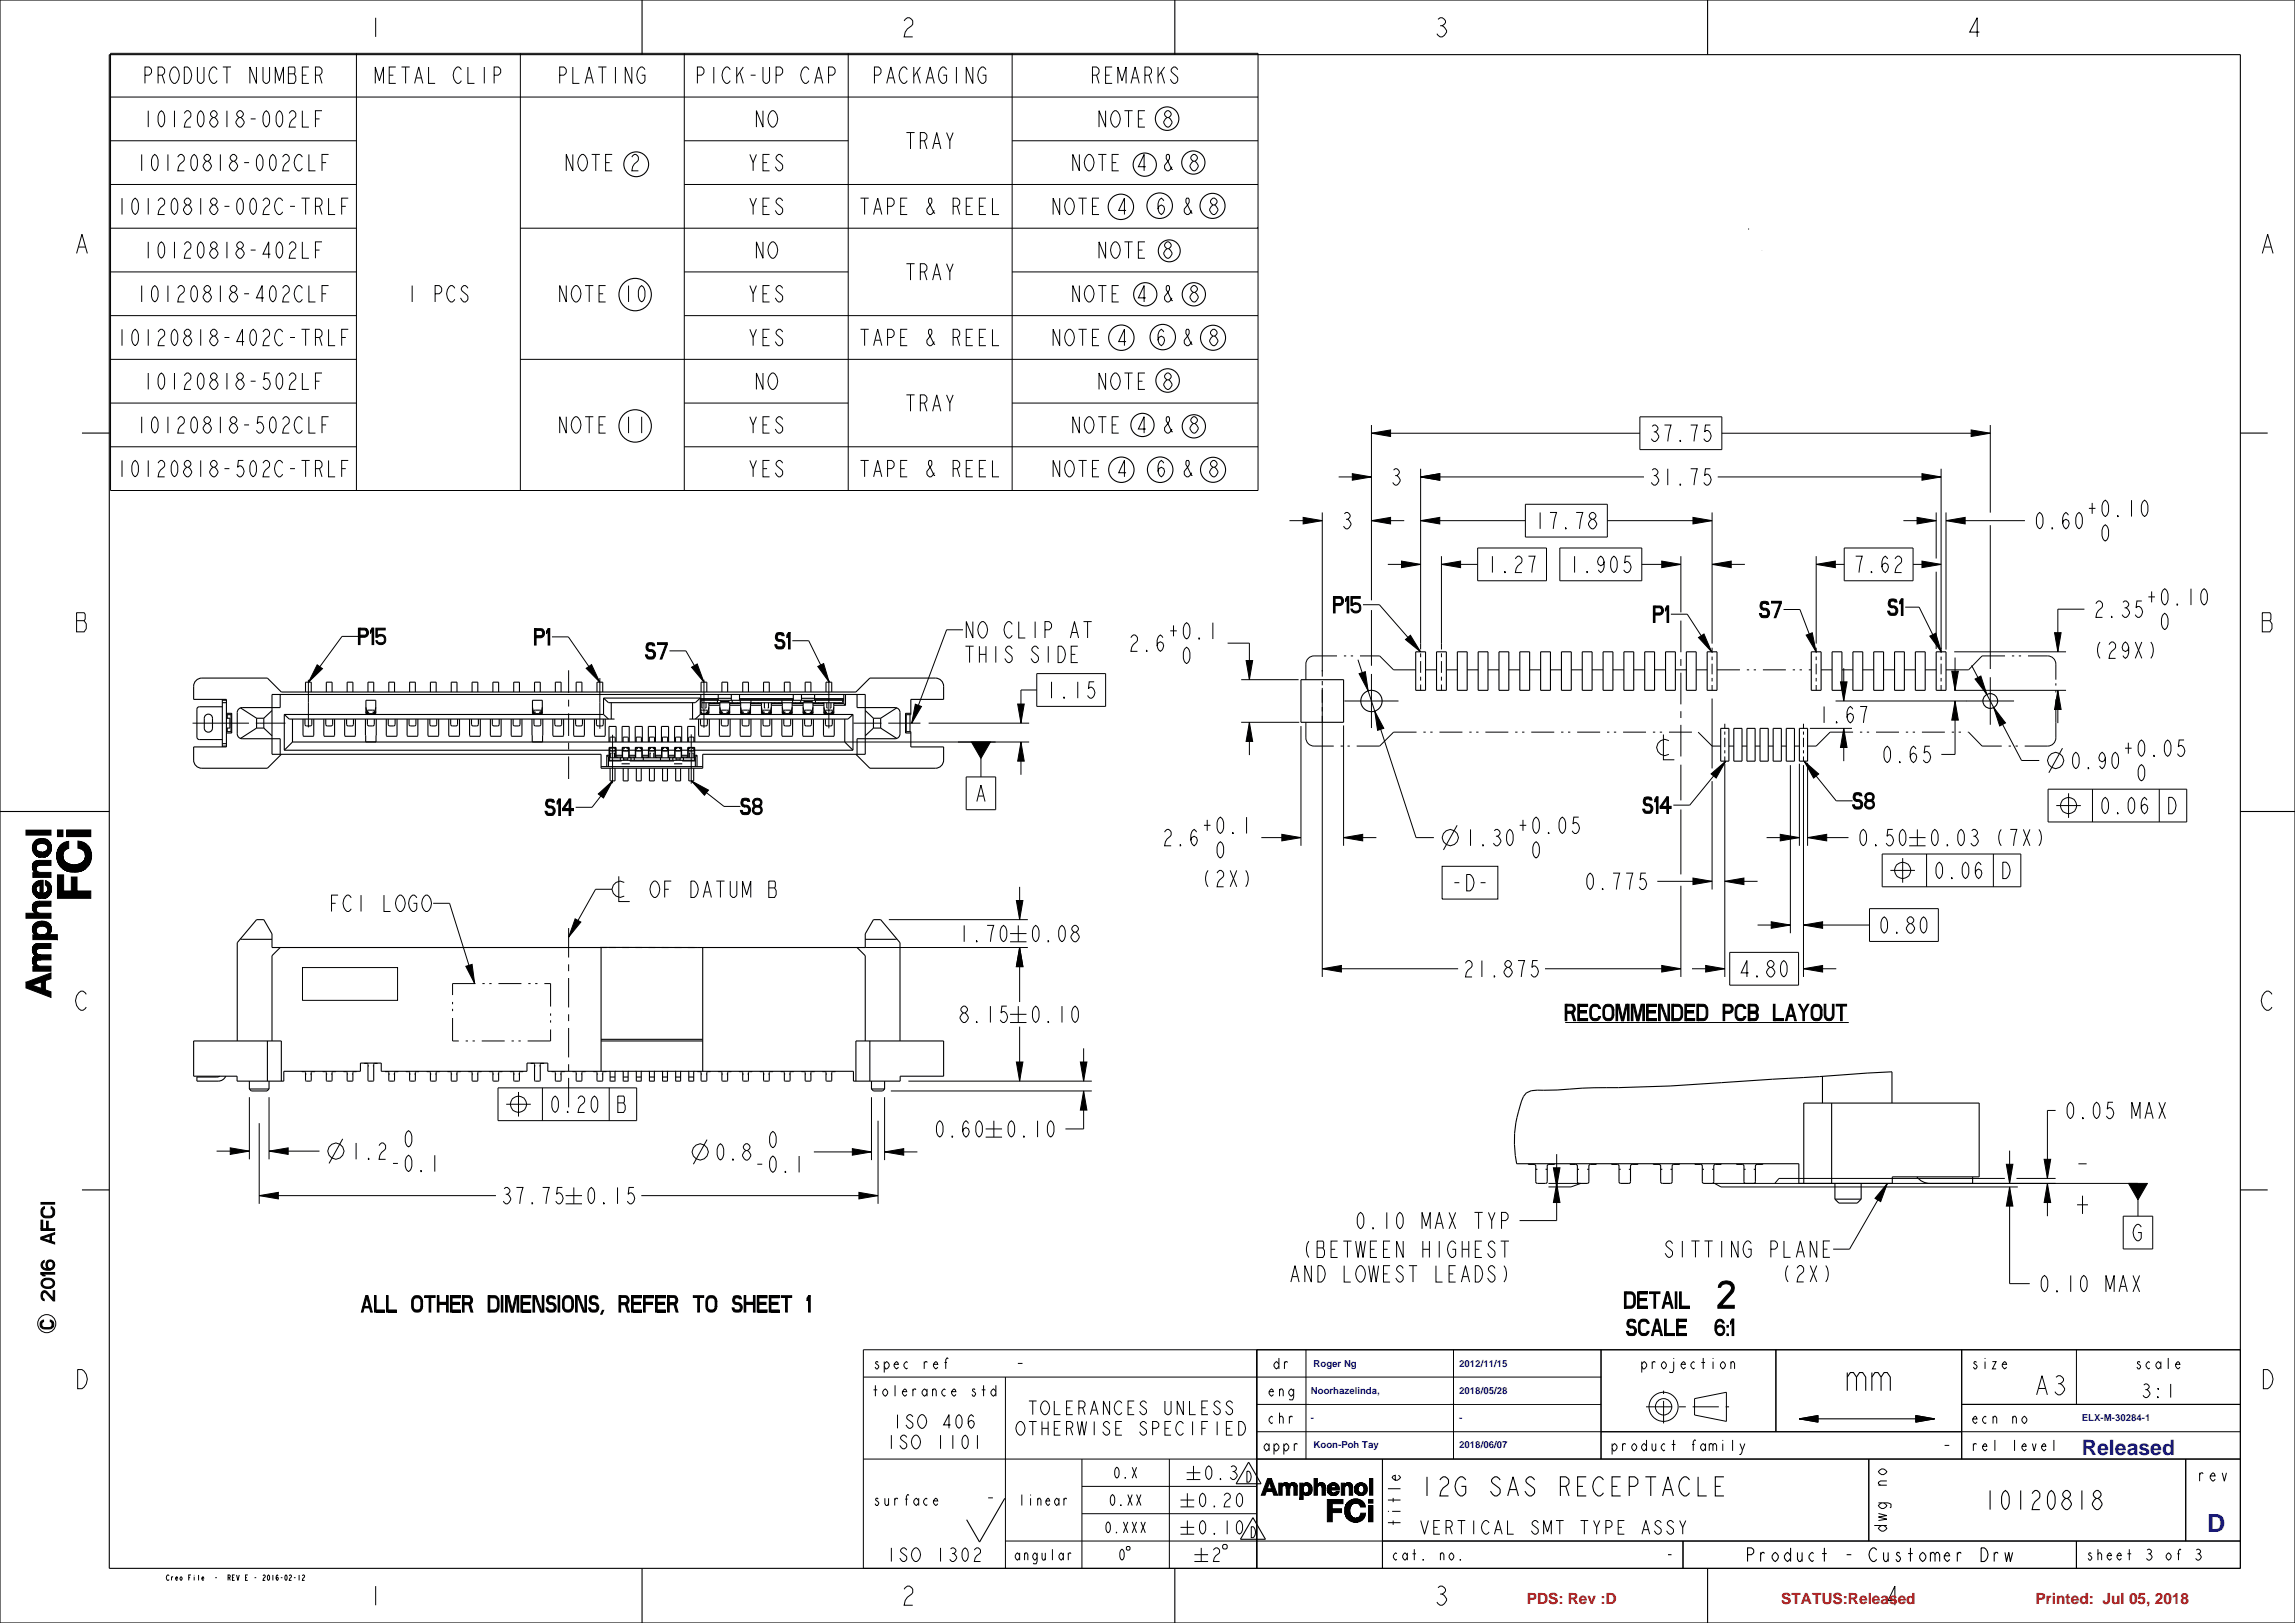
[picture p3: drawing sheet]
<svg xmlns="http://www.w3.org/2000/svg" width="420mm" height="297mm" viewBox="0 0 420 297" stroke-linecap="round" stroke-linejoin="round" font-family="sans-serif">
<defs><g id="words">
<text font-size="4.6" fill="#00f" x="403.9" y="280.4">D</text>
<text font-size="3.9" fill="#00f" x="381" y="266.3">Released</text>
<g font-size="2.8" fill="#f00">
<text x="279.4" y="293.5">PDS: Rev :D</text>
<text x="326" y="293.5">STATUS:Released</text>
<text x="372.5" y="293.5">Printed: Jul 05, 2018</text>
</g>
<g font-size="1.8" fill="#00f">
<text x="240.4" y="250.1">Roger Ng</text>
<text x="267.1" y="250.1">2012/11/15</text>
<text x="239.9" y="255">Noorhazelinda,</text>
<text x="267.1" y="255">2018/05/28</text>
<text x="239.9" y="260">-</text>
<text x="267.1" y="260">-</text>
<text x="381" y="260">ELX-M-30284-1</text>
<text x="240.4" y="264.9">Koon-Poh Tay</text>
<text x="267.1" y="264.9">2018/06/07</text>
</g>
</g></defs>
<g fill="none" stroke="#000" stroke-width=".18">
<path d="M68.8 3.3v3.5M165.5 3.8l.6-.5h.3l.6 .5v.6l-.2 .3a2.36 2.36 0 0 0-1.3 2.1h1.5M263.2 3.5l.4-.2a.85 .85 0 0 1 .9 .8l-.6 .6a1.57 1.57 0 0 1 .8 1.2 1.26 1.26 0 0 1-1.1 .9l-.6-.6M263.6 4.7h.3M362.2 5.9h-1.7l1.3-2.6v3.5M14 46.4l1-3.5 1 3.5M14.4 45.2h1.2M414 46.4l1-3.5 1 3.5M414.4 45.2h1.2M14 112.1h1.4l.2 .3v.9l-.2 .3 .4 .6v.8l-.4 .6h-1.4zM14 113.6h1.4M307.6 113.6v5.8"/>
<path d="M414 112.1h1.4l.2 .3v.9l-.2 .3 .4 .6v.8l-.4 .6h-1.4zM414 113.6h1.4M35.2 132.3h10.4M46.8 132.3h5.4M56.4 124.4v8.7M104.1 122.7v4.1M104.1 128v1.3M104.1 130.5v4.2M104.1 135.9v1.3M104.1 138.4v4.2M109.8 124.1v9.3M112.1 134.5v8.8"/>
<path d="M126.5 134.4v9M128.8 124.4v8.8M151.7 124.5v8.8M156.2 132.3h5.1M162.6 132.3h5.8M246 128.3h9.9M251 123.3v9.9M307.6 120.6v1.3M307.6 123.1v5.8M307.6 130.1v1.3M307.6 132.6v5.8M359.9 128.3h8.7"/>
<path d="M364.2 123.9v8.7M4.8 151.9h4.5v.9h-4.5zM6 158.2v.8zM6 154.7v.9zM6 158.1v1zM6 159.7l1-.1 2.3 .1v.9h-3.3zM6 158v1.2zM6.1 158v1.2zM6.1 157.9v1.4zM6.1 154.3v1.7l-.1-.4v-.9zM6.1 157.9v1.5zM6.2 157.8v1.6z"/>
<path d="M6.2 157.8v1.7zM6.2 157.8l.1 1.7zM6.3 157.7l.1 1.9zM6.3 154v2.3l-.2-.3v-1.7zM6.3 157.7l.2-.1 .2 1.6-.2 .5-.1-.1zM6.4 153.9l.2-.1v2.8l-.3-.3zM6.5 159.7l.5-.1zM6.5 157.6l.1-.1 .1 1.6zM6.6 153.8v2.8zM6.6 153.7v2.9M6.6 153.7v2.9zM6.6 155.2v1.4z"/>
<path d="M6.6 155.3l.1 1.3zM6.6 157.5h.1l-.1 1.4zM6.6 155.4l.1 1.2zM6.7 155.4v1.2zM6.7 153.7l.1-.1 .1 1-.2 .2zM6.7 155.5v1.1zM6.7 159.2l.2 .3-.4 .2zM6.7 155.6v1zM6.7 157.5h.2v1l-.2 .1zM6.7 155.6l.1 1.1zM6.8 155.6v1.1zM6.8 155.7v1z"/>
<path d="M6.8 155.7l.1 1zM6.8 153.6l.3-.1v.9l-.2 .2zM6.9 155.7v1zM6.9 157.5h.3v.9l-.3 .1zM6.9 155.8v.9zM6.9 155.8l.1 .9zM7 155.8v1zM7 155.8l.1 1zM7.1 155.8v1zM7.1 155.9v.9zM7.1 153.5l.4-.1v1h-.4zM7.1 155.9l.1 .9z"/>
<path d="M7.2 155.9v.9zM7.2 155.9l.1 .9zM7.2 157.5h2.1v.9h-2.1zM7.3 155.9l.1 .9zM7.4 155.9l.3 .1-.2-.1v1zM7.5 155.9l.2 .1 .2 .9h-.4zM7.5 153.4l.5 .1v.9h-.5zM7.7 156l.3-.1v.9zM8 155.9v.9zM8 153.5h.3v1l-.3-.1zM8.1 155.9v.9zM8.1 155.9l.1 .9z"/>
<path d="M8.2 155.9v.9zM8.2 155.9l.1 .9zM8.3 155.9v.9zM8.3 155.8v1zM8.3 153.5l.3 .1v1.1l-.3-.2zM8.3 155.8l.1 1zM8.4 155.8v.9zM8.4 155.8l.1 .9zM8.5 155.7v1zM8.6 155.7v1zM8.6 153.6l.1 .1v1.2l-.1-.2zM8.6 155.6v1.1z"/>
<path d="M8.6 155.6v1zM8.6 155.5v1.1zM8.7 155.5v1.1zM8.7 155.4v1.2zM8.7 153.7l.2 .1v2.7l-.2 .1zM8.7 155.3v1.3zM8.7 155.2v1.4zM8.9 153.8l.2 .3v2.1l-.2 .3zM9.1 154.1l.2 .3v1.5l-.2 .3zM9.3 154.4l.1 1.1-.1 .4zM9.4 154.8v.7zM10.4 155.9v1.4z"/>
<path d="M10.5 151.9h1v1.2h-1zM10.6 155.4v2.4l-.2-.5v-1.4zM10.8 155.1v3.1l-.2-.4v-2.4zM11 154.8v3.7l-.2-.3v-3.1zM11.1 154.6l.1 4.1-.2-.2v-3.7zM11.2 154.6l.1-.2 .1 4.5-.2-.2zM11.3 154.4l.2-.1v4.7l-.1-.1zM11.5 154.3h.1l-.1 4.7zM11.5 156.6v2.4zM11.5 156.9l.1 2.1zM11.5 157l.1 2zM11.6 157.1v1.9z"/>
<path d="M11.6 154.3l.3-.2v1.5l-.3 .4zM11.6 157.2v1.9zM11.6 157.3l.1 1.8zM11.7 157.3v1.8zM11.7 157.4v1.7zM11.7 157.4l.1 1.7zM11.7 157.5l.1 1.6zM11.8 157.5v1.7zM11.8 157.6v1.6zM11.8 157.6l.1 1.6zM11.9 157.6v1.6zM11.9 154.1l.3-.1v1.4l-.3 .2z"/>
<path d="M11.9 157.7v1.5zM11.9 157.7l.1 1.5zM12 157.7v1.6zM12 157.8v1.5zM12 157.8l.1 1.5zM12.1 157.8v1.5zM12.1 157.9l.1 1.4zM12.2 157.9v1.5zM12.2 151.9h4.4v1.2h-4.4zM12.2 154h.4v1.3l-.4 .1zM12.2 157.9l.1 1.5zM12.3 158v1.4z"/>
<path d="M12.3 158l.1 1.4zM12.4 158v1.4zM12.4 158l.1 1.4zM12.5 158v1.5zM12.5 158.1l.1 1.4zM12.6 158.1l.1 1.4zM12.7 158.1l.1 1.4zM12.8 158.1l.1 1.4zM12.8 158.2h.2v1.3h-.1zM13 158.2h.1l.1 1.4-.2-.1zM13.1 158.2h.2l.1 1.4h-.2zM13.3 158.2h.3v1.4h-.2z"/>
<path d="M13.6 158.2h.2v1.4h-.2zM13.8 158.2h.2v1.4h-.2zM14 158.2h.1v1.4h-.1zM14.1 158.2h.1l.1 1.3-.2 .1zM14.2 158.2h.1v1.3zM14.3 153.9l.5 .1v1.3l-.5-.1zM14.3 158.2l.1-.1-.1 1.4zM14.4 158.1v1.4zM14.5 158.1v1.4zM14.6 158.1v1.4zM14.6 158.1l.1 1.3zM14.7 158v1.4z"/>
<path d="M14.8 158v1.4zM14.8 154l.4 .1v1.5l-.4-.3zM14.9 158v1.4zM14.9 157.9v1.5zM14.9 157.9l.1 1.4zM15 157.9v1.4zM15 157.8l.1 1.5zM15.1 157.8v1.5zM15.2 157.7v1.5zM15.2 154.1l.3 .2v1.6l-.3-.3zM15.3 157.6l-.1 1.6zM15.3 157.6v1.6z"/>
<path d="M15.3 157.5v1.7zM15.4 157.5v1.6zM15.4 157.4v1.7zM15.5 157.3v1.8zM15.5 154.3l.1 .1v2.1l-.1-.6zM15.5 157.2v1.8zM15.6 157.1v1.9zM15.6 157v2zM15.6 156.9v2.1zM15.6 154.4h.1l.1 4.5-.2 .1zM15.6 154.4v2.2zM15.7 154.4l.4 .4 .1 3.7-.4 .4z"/>
<path d="M16.1 154.8l.2 .2v3.3l-.1 .2zM16.3 155l.2 .4v2.4l-.2 .5zM16.5 155.4l.2 .6v1.2l-.2 .6zM16.7 156v1.2zM4.8 179.8l2.8 1.1v-1.2l.7-.3v1.7l1 .4v1l-4.5-1.7zM4.8 179.8l4.5-1.8v1.1l-3.4 1.2zM4.8 167.1l2.2-.1 2.3 .1v.9h-4.5zM6 175.5v.7zM6 169.7v.7zM6 173.5v.7zM6 165.7v.7zM6 162.3v.9z"/>
<path d="M6 165.7v.8zM6 175.4v.8zM6 162.2v1zM6 173.3v1zM6 176.9l1-.2 2.3 .1v.9h-3.3zM6 171.1h1.5l3 .8h-4.5zM6 165.5v1.1zM6 175.3v1.1zM6.1 165.5v1.2zM6.1 173.2v1.2zM6.1 175.2v1.2zM6.1 169.4v1.3l-.1-1z"/>
<path d="M6.1 165.4v1.3zM6.1 173.2v1.3zM6.1 162v1.5l-.1-1.3zM6.1 165.4v1.4zM6.1 175.2v1.3zM6.1 173.1v1.4zM6.1 165.3l.1 1.5zM6.2 173.1v1.5zM6.2 175.1v1.5zM6.2 173v1.6zM6.2 165.3v1.6zM6.2 175.1v1.6z"/>
<path d="M6.2 173v1.7zM6.2 165.2v1.7zM6.2 165.2l.1 1.7zM6.2 175l.1 1.7zM6.2 173l.1 1.7zM6.2 161.7l.1 2-.2-.2v-1.5zM6.3 169.1v1.8l-.2-.2v-1.3zM6.3 172.9v1.8zM6.3 165.2v-.1l.1 1.9zM6.3 175v1.7zM6.3 172.9v1.9zM6.3 169.1l.1-.1 .2 1.5-.2 .6-.1-.2z"/>
<path d="M6.3 175l.1 1.8zM6.3 172.9l.1 1.9zM6.3 165.1h.2l.2 1.6-.2 .4-.1-.1zM6.4 161.6l.1-.1v2.5l-.2-.3-.1-2zM6.4 174.9v1.9zM6.4 172.8l.1 2.1zM6.4 174.9l.4 1.6-.3 .3zM6.4 171.1l.4-.3 .4 .2zM6.4 172.8l.3 3.5-.2-1.4zM6.4 169l.2-.2v1.6zM6.5 167.1l.5-.1zM6.5 165.1l.1-.1 .1 1.5z"/>
<path d="M6.5 172.8l.1-.1v3.5zM6.5 161.5l.1-.1v2.7l-.1-.1zM6.6 168.8h.1l-.1 1.5zM6.6 162.7v1.4zM6.6 162.9l.1 1.2zM6.6 170.5l.2 .3-.4 .3zM6.6 165h.1l-.1 1.4zM6.6 172.7v3.5zM6.6 161.4l.2-.1v.9l-.1 .3zM6.6 172.7h.2l-.1 1.3zM6.7 163v1.1zM6.7 174.3v1.7z"/>
<path d="M6.7 163.1v1zM6.7 168.8l.2-.1v1l-.2 .2zM6.7 166.7l.2 .3-.4 .1zM6.7 163.1v1.1zM6.7 174.4v1.5zM6.7 165h.2v.9l-.2 .2zM6.7 163.2l.1 1zM6.8 163.2v1zM6.8 172.7h.1v.9l-.1 .1zM6.8 176.5l.2 .2-.5 .1zM6.8 161.3l.3-.1-.1 .9-.2 .1zM6.8 174.5l.1 .1v1.1l-.1 .1z"/>
<path d="M6.8 163.3v.9zM6.8 163.3l.1 .9zM6.9 163.3v.9zM6.9 165l.3-.1v.9l-.3 .1zM6.9 168.7l.3-.1v.9l-.3 .2zM6.9 163.3v1zM6.9 163.4l.1 .9zM6.9 174.6l.2 .1v1h-.2zM6.9 172.7h2.4v.9h-2.4zM7 163.4v.9zM7 163.4l.1 .9zM7.1 161.2l.3-.1v3.3h-.1v-2.4l-.3 .1z"/>
<path d="M7.1 163.4v.9zM7.1 174.7v1zM7.1 163.5l.1 .8zM7.2 163.5v.8zM7.2 174.7l.1 .9zM7.2 168.6h.5l-.1 .9h-.4zM7.2 164.9h2.1v.9h-2.1zM7.2 163.5l.1 .9zM7.3 163.5v.9zM7.3 174.7v.9zM7.3 174.7l.1 .9zM7.4 174.7v.9z"/>
<path d="M7.4 174.7h1.9v.9h-1.9zM7.4 161.1h.5v3.3h-.5zM7.5 171.1l3 .8zM7.7 168.6h.4v.9h-.5zM7.7 171.1l2.8 .8zM7.7 171.1l.7-.2 2.1 1zM7.9 163.5h.1v.9h-.1zM8 163.5v.9zM8.1 163.5v.9zM8.1 168.6l.3 .1v1l-.3-.2zM8.1 163.5v.8zM8.2 163.4v.9z"/>
<path d="M8.3 163.4v.9zM8.3 161.2h.2v.9l-.2-.1zM8.4 163.4v.9zM8.4 168.7l.2 .1v1.1l-.2-.2zM8.4 163.3v1zM8.4 163.3l.1 .9zM8.5 163.3v.9zM8.5 161.2l.2 .1v1.1l-.2-.3zM8.6 163.2v1zM8.6 168.8h.1v1.4zM8.6 163.1v1.1zM8.7 170.6l.2 .4 1.6 .9-2.1-1z"/>
<path d="M8.7 163.1v1zM8.7 163v1.1zM8.7 161.3v1.4zM8.7 162.9v1.2zM8.7 162.8v1.3zM8.7 168.8l.2 2.2-.2-.4zM8.7 168.8l.2 .2v2zM8.7 161.4l.3 .1-.1 2.4-.2 .2zM8.9 169l.2 .2v1.6l-.2 .2zM8.9 171h1.6v.9zM9 161.5l.2 .3v1.8l-.3 .3zM9.1 169.2l.2 .2v1.2l-.2 .2z"/>
<path d="M9.2 161.8v1.8zM9.2 161.8l.1 .2v1.4l-.1 .2zM9.3 169.4l.1 .9-.1 .3zM9.3 162l.1 1-.1 .4zM9.4 169.8v.5zM9.4 162.4v.6zM10.5 160.1h1.1v2.9h1.5v-2.5h1v2.5h2.5v1.4h-6.1zM104.1 169.8v5.4M104.1 176.5v1.2M104.1 179v5.4M15.8 182l-.6-.6a1.26 1.26 0 0 0-1.2 .9 2.05 2.05 0 0 0 .8 2.6h.4l.6-.6M104.1 185.6v1.3"/>
<path d="M104.1 188.1v5.4M104.1 194.8v1.2M104.1 197.3v5.3M415.8 182l-.6-.6a1.26 1.26 0 0 0-1.2 .9 2.05 2.05 0 0 0 .8 2.6h.4l.6-.6M7.5 232.9l.8 .6h-.4l-.4-.3zM7.5 232.9h2.5v.3h-2.5zM7.5 226.5l2.5 .8v.3l-2.5-.8zM7.5 226.4l2.5-.8v.3l-2.5 .8zM7.5 224.8h2.5v.3h-2.5zM7.5 223.3h.3v1.5h-.3zM7.5 220h2.5v.4h-2.5zM7.7 236.5l.2-.3h.5l1.3 1.4v-1.4h.3v1.9h-.3l-1.5-1.6a.7 .7 0 0 0-.1 1.3v.2a1 1 0 0 1-.4-1.5z"/>
<path d="M7.7 234.3l.5-.3v.2a.67 .67 0 0 0-.4 .8 .67 .67 0 0 0 .8 .5h.7v.2a1.16 1.16 0 0 1-1.3 0 1.16 1.16 0 0 1-.4-1.2zM7.7 230.9l.4-.2v.3a.66 .66 0 0 0-.3 .8 .66 .66 0 0 0 .8 .4l.7-.1 .3-.2 .1-.4h.3a1.29 1.29 0 0 1-1.2 1 1.29 1.29 0 0 1-1.3-1zM7.7 221.1l.4-.3v.4a.75 .75 0 0 0-.3 .7 .75 .75 0 0 0 .6 .6h.7a.54 .54 0 0 0 .6-.5l-.1-.6-.2-.2v-.4a1.07 1.07 0 0 1 .6 1.1 1.07 1.07 0 0 1-.9 1h-.7a1.05 1.05 0 0 1-.9-.7 1.05 1.05 0 0 1 .2-1.1zM8.2 234a1.16 1.16 0 0 1 1.3 0 1.16 1.16 0 0 1 .4 1.1l-.2 .4-.4 .2v-.2a.67 .67 0 0 0 .4-.8 .67 .67 0 0 0-.8-.5h-.7zM8.5 223.5h.3v1.3h-.3zM8.7 230.7a.83 .83 0 0 1 .9 0 .83 .83 0 0 1 .4 .8h-.3a.55 .55 0 0 0-.5-.7 .55 .55 0 0 0-.5 .7 .55 .55 0 0 0 .6 .6v.3a.97 .97 0 0 1-.9-.7 .97 .97 0 0 1 .3-1zM9.1 226h.3v1.2h-.3zM7.5 241.8l.5-.2v.3a.57 .57 0 0 0-.4 .6 .57 .57 0 0 0 .6 .4h.8a.57 .57 0 0 0 .5-.4 .57 .57 0 0 0-.3-.6v-.3a.82 .82 0 0 1 .6 .9 .82 .82 0 0 1-.8 .7 1.41 1.41 0 0 1-1.6-.4 .95 .95 0 0 1 .1-1zM14.2 250.6a1.34 1.34 0 0 1 1.6 .9 2.05 2.05 0 0 1-.8 2.6h-.8zM158 247h252v40h-252zM158 252h135M184 252v35"/>
<path d="M230 247v40M230 257h63M239 247v20M266 247v20M293 247v20M301.2 257.4h4.8M304.4 254.5v.6M304.4 256.3v4.2M307.3 257.4h1.2M309.8 257.4h4.8M310.1 255.9l5.8-1.1v5.3l-5.8-1.2zM315.8 257.4h.6"/>
<path d="M325 247v15M329.3 259.6l3.4-.6v.6zM329.3 259.6h3.4v.6zM350.6 259l3.4 .6h-3.4zM350.6 259.6h3.4l-3.4 .6zM359 257h51M359 247v20M380 247v10M414.2 250.6a1.34 1.34 0 0 1 1.6 .9 2.05 2.05 0 0 1-.8 2.6h-.8zM158 267h252M198 277h32M198 272h32"/>
<path d="M198 267v20M214 267v20M230 262h180M232 270.6h.7l-.8 1.8h.8l.2 .5h-1.2l-.2 .7h-.7zM232.7 270.6l1.1 3h-.7l-.8-2.3zM234 271.4h.6v2.2h-.6zM234.6 271.7l.2 .2-.1 .2zM234.6 271.7h1.3l-1.1 .2zM234.7 271.7h1.2zM234.7 271.6h1.2zM234.7 271.6h1.1zM234.8 271.5h1z"/>
<path d="M234.8 271.5h.9zM234.9 271.5l.8-.1zM234.9 271.4h.7zM235 271.8l2.3-.1zM235 271.4h.6zM235 271.8l2.3-.1 .1 .1zM235 271.8h2.4zM235.1 271.4h.4zM235.1 271.8h1.2zM235.3 271.9h.9zM235.3 271.9h.8zM235.4 272h.7l-.1 .1h-.6z"/>
<path d="M235.4 272.1h.6zM235.4 272.2h.6zM235.4 272.3h.6zM235.4 272.4l.6-.1v1.3h-.6zM236 271.7h1.3zM236 271.6l1.3 .1zM236 271.6h1.3zM236 271.6h1.2zM236.1 271.6l1.1-.1zM236.1 271.5h1.1zM236.1 271.5h1zM236.2 271.5h.9z"/>
<path d="M236.2 271.4h.8zM236.3 271.4h.7zM236.4 271.4h.5zM236.5 271.8l.9 .1zM236.7 271.9h.7v.1h-.6zM236.8 272h.6v1.6h-.6zM237.9 271.4h.6v.8l-.6 2.2zM238.5 272.5l-.6 1.9zM238.5 271.7l.4 .1-.3 .1zM238.5 271.7l.1 .2-.1 .3zM238.5 272.5l.1 .5-.7 1.4zM238.5 272.4l-.6 2z"/>
<path d="M238.5 273.3l.3-.1h1.2zM238.5 273.3h1.4l-.2 .2h-1.1zM238.5 273.3l1.5-.1-.1 .1zM238.5 273.3v1.1h-.6zM238.6 271.6h1.1l.2 .1-1 .1-.4-.1zM238.6 273l.2 .2-.3 .1-.6 1.1zM238.6 271.6l.1-.1h.9l.1 .1zM238.6 273.5h1.1l-.2 .1zM238.7 271.5h.9zM238.8 273.6h.7zM238.9 271.4h.5zM238.9 271.8l1-.1v.1z"/>
<path d="M239 273.7h.3zM239 271.8l1 .1zM239 273.2l1-.1zM239.2 271.9h.8v.1h-.6zM239.3 273.2l.1-.2h.6v.1zM239.4 272h.6l.1 .2h-.6zM239.5 272.2h.6v.3h-.6zM239.5 272.8h.6l-.1 .2h-.6zM239.5 272.5h.6v.3h-.6zM240.5 270.6h.6v3h-.6zM241.1 271.7l.3 .2-.2 .1zM241.1 271.7l.1 .4z"/>
<path d="M241.2 271.6l1.3 .1-1.1 .2-.3-.2zM241.2 271.6h1.2zM241.2 271.6l1.2-.1zM241.3 271.5h1zM241.4 271.5h.8zM241.4 271.4h.8zM241.5 271.4h.6zM241.5 271.8l1-.1v.1zM241.6 271.4h.4zM241.6 271.8l.9 .1zM241.8 271.9h.7v.1h-.6zM241.9 272h.6l.1 .2h-.7z"/>
<path d="M241.9 272.2h.7v1.4h-.6zM242.9 274.4h2.9v.8h-2v.9h1.7v.7h-1.7v1.7h-.9zM242.9 272.7h.6zM242.9 272.4l2.2-.1v.4h-2.2zM242.9 272.7l.6 .1zM242.9 272.3h1.6v-.2h.5l.1 .2zM242.9 272.3h.6zM242.9 272.8h.6zM242.9 272.3l.6-.1zM242.9 272.2h.6zM243 272.9h.5zM243 272.2h.5z"/>
<path d="M243 272.9h.6zM243 272.2l.5-.1zM243 272.1h.5zM243 272.1h.6zM243 272.9l.6 .1zM243 273h.6zM243 272.1l.6-.1zM243 272h.6zM243 273l.6 .1zM243 273.1h.6zM243 273.1h.7zM243 272h.7z"/>
<path d="M243 271.9h.7zM243.1 273.1h.6zM243.1 271.9h.6zM243.1 273.1h.7zM243.1 273.2h.7zM243.1 271.9h.7zM243.1 273.2h.8zM243.1 271.9l.7-.1zM243.1 271.8h.7zM243.1 273.2h.9zM243.1 271.8h.8zM243.1 273.2h1.8l-.1 .2h-1.6z"/>
<path d="M243.1 271.8h.9zM243.2 271.7l1.7 .1zM243.2 273.4h1.6l-.1 .1h-1.3zM243.2 271.7l1.5-.1 .2 .1h-1.7zM243.4 271.6l.1-.1 1.2 .1zM243.4 273.5h1.3zM243.4 273.5h1.2zM243.5 271.5h1zM243.6 273.6h.9zM243.7 271.4h.7zM243.7 271.4h.6zM243.9 273.7h.3z"/>
<path d="M244.1 273.2h.9zM244.2 271.8h.7l.1 .1zM244.3 273.2l.7-.1v.1zM244.4 271.9h.6v.2h-.5zM244.5 272.9h.6l-.1 .2h-.5zM245.5 271.4h.5l.1 2.2h-.6zM246.1 271.7l.2 .2-.1 .1zM246.1 271.7v.4zM246.1 276.5h.9v.1h-.9zM246.1 271.6l1.3 .1-1.1 .2-.2-.2zM246.1 276.6h.9v.1h-.9zM246.1 276.3h.9v.2h-.9z"/>
<path d="M246.1 276.7h.9v.1h-.9zM246.1 276.2l.9-.1v.2h-.9zM246.1 276.8l1 .1zM246.1 276.1l.9-.1v.1l-.9 .1zM246.2 276.9h.9zM246.2 276h.9zM246.2 271.6h1.2zM246.2 277h.9zM246.2 275.9h.9zM246.2 277l.9 .1zM246.2 275.9l.9-.1zM246.2 277.1h.9z"/>
<path d="M246.2 275.8h.9zM246.2 271.5h1.1zM246.2 277.1l.9 .1zM246.2 275.8l.9-.1zM246.2 277.2h.9zM246.2 275.7h.9zM246.2 277.2h1zM246.2 275.7h1zM246.2 275.7l1-.1zM246.2 277.3h1zM246.2 275.6h1zM246.3 277.3h.9z"/>
<path d="M246.3 275.6h.9zM246.3 271.5h1zM246.3 275.6l.9-.1zM246.3 277.3l.9 .1zM246.3 277.4h.9zM246.3 275.5h.9zM246.3 277.4h1zM246.3 275.5h1zM246.3 271.5h.9zM246.3 275.5l1-.1zM246.3 277.4l1 .1zM246.3 275.4h1z"/>
<path d="M246.3 277.5h1zM246.3 275.4h1.1zM246.3 271.4h.9zM246.3 277.5h1.1zM246.4 277.5h1zM246.4 275.4l1-.1zM246.4 277.5l1 .1zM246.4 275.3h1zM246.4 277.6h1zM246.4 271.4h.7zM246.4 277.6h1.1zM246.4 275.3h1.1z"/>
<path d="M246.4 275.3l1.1-.1zM246.4 275.2h1.1zM246.4 277.6l1.1 .1zM246.4 277.7h1.1zM246.4 275.2h1.2zM246.4 277.7h1.2zM246.5 275.2h1.1zM246.5 271.4h.6zM246.5 277.7h1.1zM246.5 271.8l.9-.1 .1 .1zM246.5 277.7h1.2zM246.5 275.2l1.2-.1z"/>
<path d="M246.5 275.1h1.2zM246.5 277.8h1.2zM246.5 277.8h1.3zM246.5 275.1h1.3zM246.5 271.4h.5zM246.5 277.8h1.4zM246.5 275.1h1.4zM246.5 275.1h1.6zM246.5 277.8h3.1zM246.5 275.1h3.2zM246.5 271.8l1 .1zM246.6 277.9h2.9l-.2 .3h-2.4z"/>
<path d="M246.6 275l3 .1h-3.1zM246.7 274.9h2.8v.1h-2.9zM246.7 274.9l.1-.2h2.5l.2 .2zM246.8 271.9h.7v.1h-.6zM246.8 274.7l.3-.1h2l.2 .1zM246.9 272h.6v.2h-.6zM246.9 278.2h2.4zM246.9 272.2h.6v1.4h-.6zM247 278.2h2.2l-.3 .2h-1.6zM247.1 274.6l.2-.1h1.6l.2 .1zM247.3 274.5l1.2-.1 .4 .1zM247.3 278.4h1.6l-.4 .1z"/>
<path d="M247.7 274.4h.8zM247.7 278.5h.8zM247.9 272.4h.6v.1l-.6 .2zM247.9 272.7l.6-.2v.2zM247.9 272.3h.7l-.1 .2v-.1zM247.9 272.7h.7zM247.9 272.8h.7zM247.9 272.3h.7zM248 272.8h.6zM248 272.2h.6zM248 272.9h.6zM248 272.2l.6-.1z"/>
<path d="M248 272.1h.6zM248 272.9l.6 .1zM248 273h.6zM248 272.1l.6-.1zM248 272h.6zM248 272h.7zM248 273h.7zM248 273.1h.7zM248 271.9h.7zM248.1 273.1h.6zM248.1 271.9h.6zM248.1 271.9h.7z"/>
<path d="M248.1 273.1h.7zM248.1 273.2h.7zM248.1 271.9l.8-.1zM248.1 273.2h.8zM248.1 271.8h.8zM248.1 271.8h.9zM248.1 273.2h.9zM248.1 277.8h1.5zM248.1 273.2h1.9l-.1 .1zM248.1 271.8h1.9zM248.2 277.8l1.5-.1zM248.2 273.3h1.7l-.1 .2h-1.4z"/>
<path d="M248.2 271.7l1.6-.1 .2 .2h-1.9zM248.3 271.6l.2-.1h1.1l.2 .1zM248.4 273.5h1.4l-.3 .1h-.9zM248.5 275.1h1.2v.2h-1zM248.5 271.5l.3-.1 .8 .1zM248.5 277.7l.3-.2h1l-.1 .2zM248.6 273.6h.9zM248.7 275.3h1l.1 .2h-.9zM248.8 271.4h.6zM248.9 273.7h.4zM248.9 275.5h.9l.1 .3h-.9zM248.9 277.3h.9v.2h-1z"/>
<path d="M249 276.9h.9l-.1 .4h-.9zM249.2 273.2l.9-.1zM249.3 271.9l.7-.1 .1 .2h-.7zM249.4 272h.7l.1 .1h-.7zM249.5 273h.6v.1h-.7zM249.5 272.1h.7v.3h-.6zM249.6 272.7h.6l-.1 .3h-.6zM249.6 272.4h.6v.3h-.6zM250.4 275.5h.9v3h-.9zM250.4 274.4h.9v.7h-.9zM250.6 270.6h.6v3h-.6zM253 267v20"/>
<path d="M342 267v15M400 267v15M30.9 288.4l-.1-.2a.53 .53 0 0 0-.4 .5 .53 .53 0 0 0 .4 .5l.1-.2M31.4 288.5v.7M31.6 288.6l-.1-.1-.1 .2M32.1 288.8h.4l-.2-.3a.37 .37 0 0 0-.2 .4 .37 .37 0 0 0 .2 .3l.2-.2M34.5 288.7h.3M34.9 288.2h-.4v1M35.5 288.2v.1M35.5 288.5v.7M36.3 288.2v1M36.9 288.8h.4l-.2-.3a.37 .37 0 0 0-.2 .4 .37 .37 0 0 0 .2 .3l.2-.2"/>
<path d="M39.4 288.7h.3M41.7 288.7h.3l.1-.2-.1-.3h-.3v1M42 288.7l.1 .5M42.5 288.7h.3M42.9 288.2h-.4v1h.4M43.3 288.2l.2 1 .3-1M44.9 288.7h.3M45.3 288.2h-.4v1h.4M46.6 288.7h.3M48.1 288.4l.2-.2 .2 .2-.4 .8h.4M49 288.3h.2l.1 .2v.5l-.2 .2-.2-.3zM49.9 288.2v1"/>
<path d="M50.9 288.4l-.2-.2-.2 .3 .1 .5 .1 .2 .1-.1 .1-.4-.2-.1-.2 .3M51.4 288.7h.3M52.2 288.3h.2l.1 .2v.5l-.2 .2-.2-.3zM52.9 288.4l.2-.2 .2 .2-.4 .8h.4M53.8 288.7h.3M54.7 288.2v1M55.3 288.4l.2-.2 .2 .2-.4 .8h.4M68.8 290.3v3.5M165.5 290.8l.6-.5h.3l.6 .5v.6l-.2 .3a2.36 2.36 0 0 0-1.3 2.1h1.5M184 282h226M263.2 290.5l.4-.2a.85 .85 0 0 1 .9 .8l-.6 .6a1.57 1.57 0 0 1 .8 1.2 1.26 1.26 0 0 1-1.1 .9l-.6-.6M263.6 291.7h.3"/>
<path d="M308 282v5M347.1 292.9h-1.6l1.3-2.6v3.5M380 282v5"/>
<circle cx="8.6" cy="242.2" r="1.66"/>
<circle cx="304.4" cy="257.4" r="2.67"/>
<circle cx="304.4" cy="257.4" r="1.5"/>
<circle cx="33.1" cy="288.9" r=".26"/>
</g>
<g fill="#000">
<path d="M4.8 151.9h4.5v.9h-4.5zM6 158.2v.8zM6 154.7v.9zM6 158.1v1zM6.1 154.3v1.7l-.1-.4v-.9zM6 158v1.2zM6.1 158v1.2zM6.1 157.9v1.4zM6.1 157.9v1.5zM6.3 154v2.3l-.2-.3v-1.7zM6.2 157.8v1.6zM6.2 157.8v1.7z"/>
<path d="M6.2 157.8l.1 1.7zM6.3 157.7l.1 1.9zM6.4 153.9l.2-.1v2.8l-.3-.3zM6.3 157.7l.2-.1 .2 1.6-.2 .5-.1-.1zM6.6 153.7v2.9zM6.6 155.2v1.4zM6.6 155.3l.1 1.3zM6.6 157.5h.1l-.1 1.4zM6.5 157.6l.1-.1 .1 1.6zM6.6 155.4l.1 1.2zM6.7 155.4v1.2zM6.7 153.7l.1-.1 .1 1-.2 .2z"/>
<path d="M6.7 155.5v1.1zM6.7 159.2l.2 .3-.4 .2zM6.7 155.6v1zM6.7 157.5h.2v1l-.2 .1zM6.7 155.6l.1 1.1zM6.8 155.6v1.1zM6.8 155.7v1zM6.8 155.7l.1 1zM6.8 153.6l.3-.1v.9l-.2 .2zM6.9 155.7v1zM6.9 157.5h.3v.9l-.3 .1zM6.5 159.7l.5-.1z"/>
<path d="M6.9 155.8v.9zM6.9 155.8l.1 .9zM7 155.8v1zM7 155.8l.1 1zM7.1 155.8v1zM7.1 155.9v.9zM7.1 153.5l.4-.1v1h-.4zM7.1 155.9l.1 .9zM7.2 155.9v.9zM7.2 155.9l.1 .9zM7.2 157.5h2.1v.9h-2.1zM7.3 155.9l.1 .9z"/>
<path d="M7.4 155.9l.3 .1-.2-.1v1zM7.5 155.9l.2 .1 .2 .9h-.4zM7.5 153.4l.5 .1v.9h-.5zM6 159.7l1-.1 2.3 .1v.9h-3.3zM7.7 156l.3-.1v.9zM8 155.9v.9zM8 153.5h.3v1l-.3-.1zM8.1 155.9v.9zM8.1 155.9l.1 .9zM8.2 155.9v.9zM8.2 155.9l.1 .9zM8.3 155.9v.9z"/>
<path d="M8.3 155.8v1zM8.3 153.5l.3 .1v1.1l-.3-.2zM8.3 155.8l.1 1zM8.4 155.8v.9zM8.4 155.8l.1 .9zM8.5 155.7v1zM8.6 155.7v1zM8.6 155.6v1.1zM8.6 153.6l.1 .1v1.2l-.1-.2zM8.6 155.6v1zM8.6 155.5v1.1zM8.7 155.5v1.1z"/>
<path d="M8.7 155.4v1.2zM8.7 153.7l.2 .1v2.7l-.2 .1zM8.7 155.3v1.3zM8.7 155.2v1.4zM8.9 153.8l.2 .3v2.1l-.2 .3zM9.1 154.1l.2 .3v1.5l-.2 .3zM9.3 154.4l.1 1.1-.1 .4zM9.4 154.8v.7zM10.4 155.9v1.4zM10.6 155.4v2.4l-.2-.5v-1.4zM10.8 155.1v3.1l-.2-.4v-2.4zM11 154.8v3.7l-.2-.3v-3.1z"/>
<path d="M11.1 154.6l.1 4.1-.2-.2v-3.7zM11.2 154.6l.1-.2 .1 4.5-.2-.2zM11.3 154.4l.2-.1v4.7l-.1-.1zM11.5 154.3h.1l-.1 4.7zM10.5 151.9h1v1.2h-1zM11.5 156.6v2.4zM11.5 156.9l.1 2.1zM11.5 157l.1 2zM11.6 157.1v1.9zM11.6 154.3l.3-.2v1.5l-.3 .4zM11.6 157.2v1.9zM11.6 157.3l.1 1.8z"/>
<path d="M11.7 157.3v1.8zM11.7 157.4v1.7zM11.7 157.4l.1 1.7zM11.7 157.5l.1 1.6zM11.8 157.5v1.7zM11.8 157.6v1.6zM11.8 157.6l.1 1.6zM11.9 157.6v1.6zM11.9 154.1l.3-.1v1.4l-.3 .2zM11.9 157.7v1.5zM11.9 157.7l.1 1.5zM12 157.7v1.6z"/>
<path d="M12 157.8v1.5zM12 157.8l.1 1.5zM12.1 157.8v1.5zM12.1 157.9l.1 1.4zM12.2 157.9v1.5zM12.2 154h.4v1.3l-.4 .1zM12.2 157.9l.1 1.5zM12.3 158v1.4zM12.3 158l.1 1.4zM12.4 158v1.4zM12.4 158l.1 1.4zM12.5 158v1.5z"/>
<path d="M12.5 158.1l.1 1.4zM12.6 158.1l.1 1.4zM12.7 158.1l.1 1.4zM12.8 158.1l.1 1.4zM12.8 158.2h.2v1.3h-.1zM13 158.2h.1l.1 1.4-.2-.1zM13.1 158.2h.2l.1 1.4h-.2zM13.3 158.2h.3v1.4h-.2zM13.6 158.2h.2v1.4h-.2zM13.8 158.2h.2v1.4h-.2zM14 158.2h.1v1.4h-.1zM14.1 158.2h.1l.1 1.3-.2 .1z"/>
<path d="M14.2 158.2h.1v1.3zM14.3 153.9l.5 .1v1.3l-.5-.1zM14.3 158.2l.1-.1-.1 1.4zM14.4 158.1v1.4zM14.5 158.1v1.4zM14.6 158.1v1.4zM14.6 158.1l.1 1.3zM14.7 158v1.4zM14.8 158v1.4zM14.8 154l.4 .1v1.5l-.4-.3zM14.9 158v1.4zM14.9 157.9v1.5z"/>
<path d="M14.9 157.9l.1 1.4zM15 157.9v1.4zM15 157.8l.1 1.5zM15.1 157.8v1.5zM15.2 157.7v1.5zM15.2 154.1l.3 .2v1.6l-.3-.3zM15.3 157.6l-.1 1.6zM15.3 157.6v1.6zM15.3 157.5v1.7zM15.4 157.5v1.6zM15.4 157.4v1.7zM15.5 157.3v1.8z"/>
<path d="M15.5 154.3l.1 .1v2.1l-.1-.6zM15.5 157.2v1.8zM15.6 157.1v1.9zM15.6 157v2zM15.6 156.9v2.1zM15.6 154.4v2.2zM15.6 154.4h.1l.1 4.5-.2 .1zM15.7 154.4l.4 .4 .1 3.7-.4 .4zM16.1 154.8l.2 .2v3.3l-.1 .2zM16.3 155l.2 .4v2.4l-.2 .5zM16.5 155.4l.2 .6v1.2l-.2 .6zM12.2 151.9h4.4v1.2h-4.4z"/>
<path d="M16.7 156v1.2zM6 175.5v.7zM6 173.5v.7zM6 169.7v.7zM6 165.7v.7zM6 162.3v.9zM6.1 169.4v1.3l-.1-1zM6 173.3v1zM6 175.4v.8zM6 165.7v.8zM6 162.2v1zM6 165.5v1.1z"/>
<path d="M6 175.3v1.1zM6.1 162v1.5l-.1-1.3zM6.1 173.2v1.2zM6.1 165.5v1.2zM6.1 175.2v1.2zM6.1 165.4v1.3zM6.1 173.2v1.3zM6.1 175.2v1.3zM6.3 169.1v1.8l-.2-.2v-1.3zM6.1 165.4v1.4zM6.1 173.1v1.4zM6.2 161.7l.1 2-.2-.2v-1.5z"/>
<path d="M6.1 165.3l.1 1.5zM6.2 175.1v1.5zM6.2 173.1v1.5zM6.2 165.3v1.6zM6.2 173v1.6zM6.2 173v1.7zM6.2 165.2v1.7zM6.2 175.1v1.6zM6.2 173l.1 1.7zM6.2 165.2l.1 1.7zM6.2 175l.1 1.7zM6.3 169.1l.1-.1 .2 1.5-.2 .6-.1-.2z"/>
<path d="M6.4 161.6l.1-.1v2.5l-.2-.3-.1-2zM6.3 172.9v1.8zM6.3 165.2v-.1l.1 1.9zM6.3 175v1.7zM6.3 172.9v1.9zM6.3 175l.1 1.8zM6.3 172.9l.1 1.9zM6.3 165.1h.2l.2 1.6-.2 .4-.1-.1zM6.4 174.9v1.9zM6.4 172.8l.1 2.1zM6.4 174.9l.4 1.6-.3 .3zM6.4 172.8l.3 3.5-.2-1.4z"/>
<path d="M6.5 161.5l.1-.1v2.7l-.1-.1zM6.6 168.8h.1l-.1 1.5zM6.4 169l.2-.2v1.6zM6.6 162.7v1.4zM6.6 170.5l.2 .3-.4 .3zM6.5 172.8l.1-.1v3.5zM6.6 162.9l.1 1.2zM6.6 165h.1l-.1 1.4zM6.5 165.1l.1-.1 .1 1.5zM6.6 172.7v3.5zM6.6 172.7h.2l-.1 1.3zM6.6 161.4l.2-.1v.9l-.1 .3z"/>
<path d="M6.7 174.3v1.7zM6.7 163v1.1zM6.7 168.8l.2-.1v1l-.2 .2zM6.7 163.1v1zM6.7 166.7l.2 .3-.4 .1zM6.7 174.4v1.5zM6.7 163.1v1.1zM6.7 165h.2v.9l-.2 .2zM6.7 163.2l.1 1zM6.8 176.5l.2 .2-.5 .1zM6.8 172.7h.1v.9l-.1 .1zM6.8 163.2v1z"/>
<path d="M6.8 174.5l.1 .1v1.1l-.1 .1zM6.8 161.3l.3-.1-.1 .9-.2 .1zM6.8 163.3v.9zM6.4 171.1l.4-.3 .4 .2zM6.8 163.3l.1 .9zM6.9 163.3v.9zM6.9 165l.3-.1v.9l-.3 .1zM6.5 167.1l.5-.1zM6.9 168.7l.3-.1v.9l-.3 .2zM6.9 163.3v1zM6.9 174.6l.2 .1v1h-.2zM6.9 163.4l.1 .9z"/>
<path d="M6.9 172.7h2.4v.9h-2.4zM7 163.4v.9zM7 163.4l.1 .9zM7.1 161.2l.3-.1v3.3h-.1v-2.4l-.3 .1zM7.1 163.4v.9zM7.1 174.7v1zM7.1 163.5l.1 .8zM7.2 163.5v.8zM7.2 174.7l.1 .9zM7.2 168.6h.5l-.1 .9h-.4zM7.2 164.9h2.1v.9h-2.1zM7.2 163.5l.1 .9z"/>
<path d="M7.3 163.5v.9zM7.3 174.7v.9zM7.3 174.7l.1 .9zM7.4 174.7v.9zM6 176.9l1-.2 2.3 .1v.9h-3.3zM7.4 161.1h.5v3.3h-.5zM7.4 174.7h1.9v.9h-1.9zM7.5 171.1l3 .8zM6 171.1h1.5l3 .8h-4.5zM4.8 179.8l2.8 1.1v-1.2l.7-.3v1.7l1 .4v1l-4.5-1.7zM4.8 167.1l2.2-.1 2.3 .1v.9h-4.5zM7.7 168.6h.4v.9h-.5z"/>
<path d="M7.7 171.1l2.8 .8zM7.9 163.5h.1v.9h-.1zM8 163.5v.9zM8.1 163.5v.9zM8.1 168.6l.3 .1v1l-.3-.2zM8.1 163.5v.8zM8.2 163.4v.9zM8.3 163.4v.9zM8.3 161.2h.2v.9l-.2-.1zM8.4 163.4v.9zM7.7 171.1l.7-.2 2.1 1zM8.4 168.7l.2 .1v1.1l-.2-.2z"/>
<path d="M8.4 163.3v1zM8.4 163.3l.1 .9zM8.5 163.3v.9zM8.5 161.2l.2 .1v1.1l-.2-.3zM8.6 163.2v1zM8.6 163.1v1.1zM8.6 168.8h.1v1.4zM8.7 163.1v1zM8.7 170.6l.2 .4 1.6 .9-2.1-1zM8.7 163v1.1zM8.7 161.3v1.4zM8.7 162.9v1.2z"/>
<path d="M8.7 162.8v1.3zM8.7 168.8l.2 2.2-.2-.4zM8.7 161.4l.3 .1-.1 2.4-.2 .2zM8.7 168.8l.2 .2v2zM8.9 169l.2 .2v1.6l-.2 .2zM8.9 171h1.6v.9zM9 161.5l.2 .3v1.8l-.3 .3zM9.1 169.2l.2 .2v1.2l-.2 .2zM9.2 161.8v1.8zM9.2 161.8l.1 .2v1.4l-.1 .2zM9.3 169.4l.1 .9-.1 .3zM9.3 162l.1 1-.1 .4z"/>
<path d="M9.4 169.8v.5zM9.4 162.4v.6zM10.5 160.1h1.1v2.9h1.5v-2.5h1v2.5h2.5v1.4h-6.1zM4.8 179.8l4.5-1.8v1.1l-3.4 1.2zM7.5 223.3h.3v1.5h-.3zM7.5 232.9l.8 .6h-.4l-.4-.3zM7.7 236.5l.2-.3h.5l1.3 1.4v-1.4h.3v1.9h-.3l-1.5-1.6a.7 .7 0 0 0-.1 1.3v.2a1 1 0 0 1-.4-1.5zM7.7 230.9l.4-.2v.3a.66 .66 0 0 0-.3 .8 .66 .66 0 0 0 .8 .4l.7-.1 .3-.2 .1-.4h.3a1.29 1.29 0 0 1-1.2 1 1.29 1.29 0 0 1-1.3-1zM7.7 221.1l.4-.3v.4a.75 .75 0 0 0-.3 .7 .75 .75 0 0 0 .6 .6h.7a.54 .54 0 0 0 .6-.5l-.1-.6-.2-.2v-.4a1.07 1.07 0 0 1 .6 1.1 1.07 1.07 0 0 1-.9 1h-.7a1.05 1.05 0 0 1-.9-.7 1.05 1.05 0 0 1 .2-1.1zM7.7 234.3l.5-.3v.2a.67 .67 0 0 0-.4 .8 .67 .67 0 0 0 .8 .5h.7v.2a1.16 1.16 0 0 1-1.3 0 1.16 1.16 0 0 1-.4-1.2zM8.5 223.5h.3v1.3h-.3zM9.1 226h.3v1.2h-.3z"/>
<path d="M8.2 234a1.16 1.16 0 0 1 1.3 0 1.16 1.16 0 0 1 .4 1.1l-.2 .4-.4 .2v-.2a.67 .67 0 0 0 .4-.8 .67 .67 0 0 0-.8-.5h-.7zM8.7 230.7a.83 .83 0 0 1 .9 0 .83 .83 0 0 1 .4 .8h-.3a.55 .55 0 0 0-.5-.7 .55 .55 0 0 0-.5 .7 .55 .55 0 0 0 .6 .6v.3a.97 .97 0 0 1-.9-.7 .97 .97 0 0 1 .3-1zM7.5 226.5l2.5 .8v.3l-2.5-.8zM7.5 226.4l2.5-.8v.3l-2.5 .8zM7.5 241.8l.5-.2v.3a.57 .57 0 0 0-.4 .6 .57 .57 0 0 0 .6 .4h.8a.57 .57 0 0 0 .5-.4 .57 .57 0 0 0-.3-.6v-.3a.82 .82 0 0 1 .6 .9 .82 .82 0 0 1-.8 .7 1.41 1.41 0 0 1-1.6-.4 .95 .95 0 0 1 .1-1zM329.3 259.6l3.4-.6v.6zM350.6 259l3.4 .6h-3.4zM232.7 270.6l1.1 3h-.7l-.8-2.3zM232 270.6h.7l-.8 1.8h.8l.2 .5h-1.2l-.2 .7h-.7zM234 271.4h.6v2.2h-.6zM234.6 271.7l.2 .2-.1 .2zM235 271.4h.6z"/>
<path d="M235.1 271.4h.4zM235.4 272h.7l-.1 .1h-.6zM234.9 271.4h.7zM234.9 271.5l.8-.1zM234.8 271.5h.9zM234.8 271.5h1zM234.7 271.6h1.1zM234.7 271.6h1.2zM234.7 271.7h1.2zM234.6 271.7h1.3l-1.1 .2zM235.4 272.4l.6-.1v1.3h-.6zM235.4 272.3h.6z"/>
<path d="M235.4 272.2h.6zM235.4 272.1h.6zM235.3 271.9h.8zM235.3 271.9h.9zM235.1 271.8h1.2zM235 271.8h2.4zM236.4 271.4h.5zM236.7 271.9h.7v.1h-.6zM236.8 272h.6v1.6h-.6zM236.3 271.4h.7zM236.2 271.4h.8zM236.2 271.5h.9z"/>
<path d="M236.1 271.5h1zM236.1 271.5h1.1zM236.1 271.6l1.1-.1zM236 271.6h1.2zM236 271.6h1.3zM236 271.6l1.3 .1zM236 271.7h1.3zM235 271.8l2.3-.1zM235 271.8l2.3-.1 .1 .1zM236.5 271.8l.9 .1zM238.5 272.5l-.6 1.9zM237.9 271.4h.6v.8l-.6 2.2z"/>
<path d="M238.5 272.4l-.6 2zM238.5 273.3h1.4l-.2 .2h-1.1zM238.5 273.3v1.1h-.6zM238.5 272.5l.1 .5-.7 1.4zM238.6 273.5h1.1l-.2 .1zM238.5 271.7l.1 .2-.1 .3zM238.6 271.6l.1-.1h.9l.1 .1zM238.6 273l.2 .2-.3 .1-.6 1.1zM238.8 273.6h.7zM238.5 271.7l.4 .1-.3 .1zM239 271.8l1 .1zM238.9 271.8l1-.1v.1z"/>
<path d="M239 273.7h.3zM238.5 273.3l.3-.1h1.2zM238.9 271.4h.5zM239 273.2l1-.1zM238.7 271.5h.9zM239.4 272h.6l.1 .2h-.6zM239.3 273.2l.1-.2h.6v.1zM239.5 272.2h.6v.3h-.6zM239.5 272.5h.6v.3h-.6zM238.6 271.6h1.1l.2 .1-1 .1-.4-.1zM238.5 273.3l1.5-.1-.1 .1zM239.2 271.9h.8v.1h-.6z"/>
<path d="M239.5 272.8h.6l-.1 .2h-.6zM240.5 270.6h.6v3h-.6zM241.1 271.7l.1 .4zM241.1 271.7l.3 .2-.2 .1zM241.5 271.4h.6zM241.6 271.8l.9 .1zM241.5 271.8l1-.1v.1zM241.6 271.4h.4zM241.8 271.9h.7v.1h-.6zM241.9 272h.6l.1 .2h-.7zM241.9 272.2h.7v1.4h-.6zM241.4 271.4h.8z"/>
<path d="M241.4 271.5h.8zM241.3 271.5h1zM241.2 271.6l1.2-.1zM241.2 271.6h1.2zM241.2 271.6l1.3 .1-1.1 .2-.3-.2zM243.2 273.4h1.6l-.1 .1h-1.3zM242.9 272.7h.6zM242.9 272.3h.6zM242.9 272.3l.6-.1zM242.9 272.2h.6zM242.9 272.7l.6 .1zM242.9 272.8h.6z"/>
<path d="M243 272.2h.5zM243 272.2l.5-.1zM243 272.1h.5zM243 272.9h.5zM243 272.1h.6zM243 272.9h.6zM243 272.9l.6 .1zM243 272.1l.6-.1zM243 273h.6zM243 272h.6zM243 273l.6 .1zM243 273.1h.6z"/>
<path d="M243 272h.7zM243 273.1h.7zM243 271.9h.7zM243.1 271.9h.6zM243.1 273.1h.6zM243.1 271.9h.7zM243.1 273.1h.7zM243.1 273.2h.7zM243.1 271.9l.7-.1zM243.1 271.8h.7zM243.1 271.8h.8zM243.1 273.2h.8z"/>
<path d="M243.1 271.8h.9zM243.1 273.2h.9zM243.1 273.2h1.8l-.1 .2h-1.6zM243.7 271.4h.6zM244.2 271.8h.7l.1 .1zM243.9 273.7h.3zM244.1 273.2h.9zM243.7 271.4h.7zM244.4 271.9h.6v.2h-.5zM243.5 271.5h1zM244.3 273.2l.7-.1v.1zM242.9 272.3h1.6v-.2h.5l.1 .2z"/>
<path d="M243.6 273.6h.9zM243.4 271.6l.1-.1 1.2 .1zM244.5 272.9h.6l-.1 .2h-.5zM243.4 273.5h1.2zM243.4 273.5h1.3zM243.2 271.7l1.5-.1 .2 .1h-1.7zM243.2 271.7l1.7 .1zM242.9 272.4l2.2-.1v.4h-2.2zM242.9 274.4h2.9v.8h-2v.9h1.7v.7h-1.7v1.7h-.9zM245.5 271.4h.5l.1 2.2h-.6zM246.1 271.7v.4zM246.1 271.7l.2 .2-.1 .1z"/>
<path d="M246.5 271.8l1 .1zM246.5 271.8l.9-.1 .1 .1zM246.5 271.4h.5zM246.8 271.9h.7v.1h-.6zM246.9 272h.6v.2h-.6zM246.9 272.2h.6v1.4h-.6zM246.1 276.5h.9v.1h-.9zM246.5 271.4h.6zM246.1 276.6h.9v.1h-.9zM246.1 276.3h.9v.2h-.9zM246.1 276.7h.9v.1h-.9zM246.1 276.2l.9-.1v.2h-.9z"/>
<path d="M246.1 276.8l1 .1zM246.1 276.1l.9-.1v.1l-.9 .1zM246.2 276.9h.9zM246.2 276h.9zM246.2 277h.9zM246.2 275.9h.9zM246.4 271.4h.7zM246.2 277l.9 .1zM246.2 275.9l.9-.1zM246.2 277.1h.9zM246.2 275.8h.9zM246.2 277.1l.9 .1z"/>
<path d="M246.2 275.8l.9-.1zM246.2 277.2h.9zM246.2 275.7h.9zM246.3 271.4h.9zM246.2 277.2h1zM246.2 275.7h1zM246.2 275.7l1-.1zM246.2 277.3h1zM246.2 275.6h1zM246.3 277.3h.9zM246.3 271.5h.9zM246.3 275.6h.9z"/>
<path d="M246.3 275.6l.9-.1zM246.3 277.3l.9 .1zM246.3 271.5h1zM246.3 277.4h.9zM246.3 275.5h.9zM246.3 277.4h1zM246.3 275.5h1zM247.1 274.6l.2-.1h1.6l.2 .1zM246.2 271.5h1.1zM246.3 275.5l1-.1zM246.3 277.4l1 .1zM246.3 275.4h1z"/>
<path d="M246.3 277.5h1zM246.2 271.6h1.2zM246.3 275.4h1.1zM246.3 277.5h1.1zM246.4 277.5h1zM246.4 275.4l1-.1zM246.4 277.5l1 .1zM246.4 275.3h1zM246.1 271.6l1.3 .1-1.1 .2-.2-.2zM246.4 277.6h1zM246.4 277.6h1.1zM246.4 275.3h1.1z"/>
<path d="M246.4 275.3l1.1-.1zM246.4 275.2h1.1zM246.4 277.6l1.1 .1zM246.4 277.7h1.1zM246.4 275.2h1.2zM246.4 277.7h1.2zM246.5 275.2h1.1zM246.5 277.7h1.1zM246.5 277.7h1.2zM246.5 275.2l1.2-.1zM246.5 275.1h1.2zM246.5 277.8h1.2z"/>
<path d="M247.7 278.5h.8zM246.5 277.8h1.3zM246.5 275.1h1.3zM246.5 277.8h1.4zM246.5 275.1h1.4zM246.5 275.1h1.6zM247.7 274.4h.8zM246.5 275.1h3.2zM246.5 277.8h3.1zM248.1 277.8h1.5zM248.2 273.3h1.7l-.1 .2h-1.4zM248.2 271.7l1.6-.1 .2 .2h-1.9z"/>
<path d="M247.9 272.4h.6v.1l-.6 .2zM248.2 277.8l1.5-.1zM247.9 272.7l.6-.2v.2zM247.3 274.5l1.2-.1 .4 .1zM247.9 272.3h.7l-.1 .2v-.1zM247.9 272.7h.7zM247.9 272.8h.7zM247.9 272.3h.7zM248 272.8h.6zM248 272.2h.6zM248 272.9h.6zM248 272.2l.6-.1z"/>
<path d="M248 272.1h.6zM248.6 273.6h.9zM248 272.9l.6 .1zM248 273h.6zM248 272.1l.6-.1zM248 272h.6zM248 272h.7zM248 273h.7zM248 273.1h.7zM248 271.9h.7zM248.1 273.1h.6zM248.1 271.9h.6z"/>
<path d="M248.5 271.5l.3-.1 .8 .1zM248.1 271.9h.7zM248.7 275.3h1l.1 .2h-.9zM248.1 273.1h.7zM248.1 273.2h.7zM248.1 271.9l.8-.1zM248.1 273.2h.8zM248.1 271.8h.8zM247.3 278.4h1.6l-.4 .1zM248.1 271.8h.9zM248.9 275.5h.9l.1 .3h-.9zM248.9 277.3h.9v.2h-1z"/>
<path d="M248.1 273.2h.9zM249 276.9h.9l-.1 .4h-.9zM248.1 271.8h1.9zM248.8 271.4h.6zM246.8 274.7l.3-.1h2l.2 .1zM247 278.2h2.2l-.3 .2h-1.6zM248.1 273.2h1.9l-.1 .1zM248.9 273.7h.4zM249.3 271.9l.7-.1 .1 .2h-.7zM246.9 278.2h2.4zM246.7 274.9l.1-.2h2.5l.2 .2zM249.2 273.2l.9-.1z"/>
<path d="M249.4 272h.7l.1 .1h-.7zM246.7 274.9h2.8v.1h-2.9zM249.5 273h.6v.1h-.7zM246.6 277.9h2.9l-.2 .3h-2.4zM249.5 272.1h.7v.3h-.6zM246.6 275l3 .1h-3.1zM249.6 272.7h.6l-.1 .3h-.6zM249.6 272.4h.6v.3h-.6zM248.3 271.6l.2-.1h1.1l.2 .1zM248.5 275.1h1.2v.2h-1zM248.5 277.7l.3-.2h1l-.1 .2zM248.4 273.5h1.4l-.3 .1h-.9z"/>
<path d="M250.6 270.6h.6v3h-.6zM250.4 275.5h.9v3h-.9zM250.4 274.4h.9v.7h-.9zM329.3 259.6h3.4v.6zM350.6 259.6h3.4l-3.4 .6z"/>
</g>
<path d="M7.5 233h2.5M7.5 225h2.5M7.5 220.2h2.5" fill="none" stroke="#000" stroke-width=".31"/>
<g fill="none" stroke="#000" stroke-width=".2">
<path d="M0 0h420v297h-420zM20 10h390v277h-390zM117.5 0v10M215 0v10M312.5 0v10M15 79.3h5M410 79.3h5M259.1 119.3h1.8v7h-1.8zM262.9 119.3h1.8v7h-1.8zM266.7 119.3h1.8v7h-1.8zM270.5 119.3h1.8v7h-1.8zM274.3 119.3h1.8v7h-1.8z"/>
<path d="M278.1 119.3h1.8v7h-1.8zM281.9 119.3h1.8v7h-1.8zM285.8 119.3h1.8v7h-1.8zM289.6 119.3h1.8v7h-1.8zM293.4 119.3h1.8v7h-1.8zM297.2 119.3h1.8v7h-1.8zM301 119.3h1.8v7h-1.8zM304.8 119.3h1.8v7h-1.8zM308.6 119.3h1.8v7h-1.8zM312.4 119.3h1.8v7h-1.8zM331.5 119.3h1.8v7h-1.8zM335.3 119.3h1.8v7h-1.8z"/>
<path d="M339.1 119.3h1.8v7h-1.8zM342.9 119.3h1.8v7h-1.8zM346.7 119.3h1.8v7h-1.8zM350.5 119.3h1.8v7h-1.8zM354.3 119.3h1.8v7h-1.8zM238.1 124.4h7.8v7.8h-7.8zM314.9 133.3h1.5v6h-1.5zM317.3 133.3h1.5v6h-1.5zM319.7 133.3h1.5v6h-1.5zM322.1 133.3h1.5v6h-1.5zM324.5 133.3h1.5v6h-1.5zM326.9 133.3h1.5v6h-1.5z"/>
<path d="M329.3 133.3h1.5v6h-1.5zM0 148.5h20M410 148.5h10M346.2 196.1l-21.8 1.4a326.3 326.3 0 0 1-32.7 1.6l-6.7 .4h-3.7a2.46 2.46 0 0 0-2.8 2 21.1 21.1 0 0 0-.9 11.5M15 217.8h5M410 217.8h5M293 247v20M325 247v15M329.3 259.6l3.4-.6v1.2zM329.3 259.6h24.7M350.6 259l3.4 .6-3.4 .6zM359 257h51"/>
<path d="M359 247v20M410 247h-180v40M183.9 274.2l-4.6 8-2.4-4.1M230 267h180M253 267v20M293 262h66M342 267v15M400 267v15M117.5 287v10M215 287v10M253 282h157M308 282v5"/>
<path d="M312.5 287v10M380 282v5"/>
</g>
<!-- layer: ASSY_MEMBER -->
<path d="M177.8 135.8h3.4l-1.7 3z" fill="#000"/>
<path d="M154.6 135.8h27.6M177.8 135.8h3.4l-1.7 3zM179.5 138.8v3.4M176.8 142.2h5.4v6h-5.4zM178.8 146.7l.7-3 .8 3M179.1 145.7h.9" fill="none" stroke="#000" stroke-width=".18"/>
<g fill="none" stroke="#000" stroke-width=".2">
<path d="M37.6 130.9a.75 .75 0 0 1 .8-.2 .75 .75 0 0 1 .5 .7v1.8a.75 .75 0 0 1-.8 .8 .75 .75 0 0 1-.7-.8v-1.8zM40.7 129.3h-4.2l-.2 .1-.3 .4 .1 5.3 .4 .2h4.2M40.7 128v8.7M40.7 136.5h.7M40.7 136.1h.7M40.7 128.6h.7M40.7 128.1h.7M41.4 131.4h.7v1.8h-.7M41.4 134.1h1M41.4 133.9h.9M41.4 130.8h.9M41.4 130.5h1"/>
<path d="M41.6 130.8v.6M41.6 133.2v.7M42.3 133.9l.1 .2M42.3 130.8v3.1M42.4 130.5v3.6M42.4 130.5l-.1 .3M44 129.5l3 1.9M47 131.4v1.8M47 133.2h1.3M47 131.4h1.3M47 133.2l-3 1.9M48.3 131.4v1.8"/>
<path d="M48.3 133.2l1.5 1.4M49.8 127.1h108.5v10.9h-29.7v2.6h-18.6v-2.6h-60.2zM49.8 130l-1.5 1.4M51.3 127.1v2.4h-7a.9 .9 0 0 0-.9 .9v3.9a.9 .9 0 0 0 .9 .9h7v2.8M52 130.7v6.6M52 130.7l.9 .9h59.6M52 137.3h59.5M52 130.7h58.5M53.5 131.6v4.2M53.5 135.8h101.1M53.5 135.8l-1.5 1.5M55.5 131.6v3.1h1.9v-3.1"/>
<path d="M55.8 131.6v.9l.3 .3h.7l.2-.1 .1-1.1M55.9 126.6v-1.8h1.1v1.8M59.3 131.6v3.1h1.9v-3.1M59.6 131.6v.9l.3 .3h.7l.2-.1 .1-1.1M59.7 126.6v-1.8h1.1v1.8M63.1 131.6v3.1h1.9v-3.1M63.1 134.6h.1M63.4 131.6v.9l.3 .3h.7l.2-.1 .1-1.1M63.5 126.6v-1.8h1.1v1.8M66.9 131.6v4.2M67 130.2v.4M67 129.4l.1 .9"/>
<path d="M67 128.1h1.8v2.5h-1.8zM67.1 130.3v.3M67.1 130.3h.1M67.2 131.6v.9l.3 .3h.7l.3-.1v-1.1M67.3 126.6v-1.8h1.1v1.8M67.5 130.3l-.3 .3 .1-.6h1.2v.6l-.3-.3M68.5 130.3h.1M68.6 130.3v.3M68.8 129.4l-.2 .9M68.8 130.2l-.1 .4M68.9 131.6l-.1 4.2M70.7 131.6v3.1h1.9l.1-3.1"/>
<path d="M71 131.6v.9l.3 .3h.7l.3-.1v-1.1M71.2 126.6v-1.8h1v1.8M74.5 131.6v3.1h1.9l.1-3.1M74.9 131.6v.9l.3 .3h.6l.3-.1v-1.1M75 126.6v-1.8h1v1.8M76.4 134.6h.1M78.3 131.6l.1 3.1h1.8l.1-3.1M78.7 131.6v.9l.3 .3h.6l.3-.1v-1.1M78.8 126.6v-1.8h1v1.8M82.1 131.6l.1 3.1h1.9v-3.1M82.5 131.6v.9l.3 .3h.6l.3-.1v-1.1M82.6 126.6v-1.8h1v1.8"/>
<path d="M85.9 131.6l.1 3.1h1.9v-3.1M86.3 131.6v.9l.3 .3h.6l.3-.1v-1.1M86.4 126.6v-1.8h1v1.8M89.7 131.6l.1 3.1h1.9v-3.1M89.7 134.6h.1M90.1 131.6v.9l.3 .3h.7l.2-.1 .1-1.1M90.2 126.6v-1.8h1.1v1.8M93.6 131.6v3.1h1.9v-3.1M93.9 131.6v.9l.3 .3h.7l.2-.1 .1-1.1M94 126.6v-1.8h1.1v1.8M97.4 131.6v4.2M97.4 128.1h1.8v2.5h-1.8z"/>
<path d="M97.4 130.2l.1 .4M97.4 129.4l.2 .9M97.6 130.3h.1M97.6 130.3v.3M97.7 131.6v.9l.3 .3h.7l.2-.1 .1-1.1M97.8 126.6v-1.8h1.1v1.8M98 130.3l-.3 .3v-.6h1.3v.6l-.3-.3M99 130.3h.1M99.1 130.3v.3M99.2 129.4l-.1 .9M99.2 130.2v.4M99.3 131.6v4.2"/>
<path d="M101.2 131.6v3.1h1.9v-3.1M101.5 131.6v.9l.3 .3h.7l.2-.1 .1-1.1M101.6 126.6v-1.8h1.1v1.8M103.1 134.6h.1M105 131.6v3.1h1.9l.1-3.1M105 134.6h.1M105.3 131.6v.9l.3 .3h.7l.3-.1v-1.1M105.4 126.6v-1.8h1.1v1.8M108.8 131.6v3.1h1.9l.1-3.1M109.1 131.6v.9l.3 .3h.7l.3-.1v-1.1M109.3 126.6v-1.8h1v1.8M110.5 127.7l.9 .9h15.9l.9-.9"/>
<path d="M110.5 127.7h17.7M110.5 130.7l.9 .9M110.5 127.7v3M111 138.2h.5M111 138.2l.4 .3M111 138.2v2.1M111.4 139.1h15.9M111.4 138.5h.1M111.4 138.5v1.8M111.5 135.8v-2.9h1.3v2.9M111.5 138.4h.1M111.5 139.1v-.4h15.6v.4"/>
<path d="M111.5 136.8v1.9M111.6 135.8v-.8l.2-.1h.7l.1 .9M111.6 137.4h1M111.6 136.8v.6h1v-.6l-.3 .3M111.6 137.4h-.1M111.6 136.8l.3 .3M111.8 137.8h.1M111.8 137.8v.9M111.9 128.6v3M112.3 137.8h.1M112.4 137.8v.9M112.6 137.4h.1"/>
<path d="M112.7 138.4h.1M112.7 136.8v1.9M112.7 138.2h1.2M112.7 137.3h1.2M112.7 138.5h1.2M112.7 138.7v-1.9h-1.2v2.3M113 138.5l-.1 .2M113.5 138.7v.4M113.6 138.5l.1 .2M113.8 139.8h1.5M113.8 139.1v.2h-2.4M113.9 135.8v-2.9h1.3v2.9"/>
<path d="M113.9 138.4h.1M113.9 136.8v1.9M114 135.8v-.8l.2-.1h.7l.1 .9M114 137.4h1M114 136.8v.6h1v-.6l-.3 .3M114 137.4h-.1M114 136.8l.3 .3M114.1 138.7v.2M114.1 138.9h.8M114.1 138.9v.2M114.9 138.9v.2M114.9 138.7v.2"/>
<path d="M115 137.4h.1M115.1 138.4h.1M115.1 136.8v1.9M115.1 138.2h1.2M115.1 137.3h1.2M115.1 138.5v.2M115.3 139.1v.2h8.1v-.2M115.4 138.5l-.1 .2M115.5 138.7v.4M116 138.5l.1 .6M116.3 135.8v-2.9h1.3v2.9M116.3 138.7v-1.9h1.2v1.9"/>
<path d="M116.3 138.5h-1.2v-1.7h-1.2v1.9M116.3 138.4h.1M116.3 136.8v1.9M116.4 135.8v-.8l.2-.1h.7l.1 .9M116.4 137.4h1M116.4 137.4h-.1M116.4 136.8v.6h1v-.6M116.4 136.8l.3 .3M117.4 136.8l-.3 .3M117.4 137.4h.1M117.5 138.4h.1M117.5 136.8v1.9"/>
<path d="M117.5 138.2h1.2M117.5 137.3h1.2M117.5 138.5h1.2M117.8 138.5l-.1 .6M118.4 138.5l.1 .2M118.7 135.8v-2.9h1.3v2.9M118.7 138.4h.1M118.7 136.8v1.9M118.8 135.8v-.8l.2-.1h.7l.1 .9M118.8 137.4h1M118.8 136.8v.6h1v-.6l-.3 .3M118.8 137.4h-.1"/>
<path d="M118.8 136.8l.3 .3M119 137.8h.1M119 137.8v.9M119.6 137.8v.9M119.8 137.4h.1M119.9 138.4h.1M119.9 136.8v1.9M119.9 138.2h1.2M119.9 137.3h1.2M119.9 138.4v-1.6h-1.2v1.9M119.9 138.4v.1h1.2M119.9 138.5v.2"/>
<path d="M120.2 138.5l-.1 .2M120.8 138.5l.1 .6M121.1 135.8v-2.9h1.3v2.9M121.1 138.7v-1.9h1.2v1.9M121.1 138.4h.1M121.1 136.8v1.9M121.2 135.8v-.8l.2-.1h.7l.1 .9M121.2 137.4h1M121.2 137.4h-.1M121.2 136.8v.6h1v-.6M121.2 136.8l.3 .3M122.2 136.8l-.3 .3"/>
<path d="M122.2 137.4h.1M122.3 138.4h.1M122.3 136.8v1.9M122.3 138.2h1.2M122.3 137.3h1.2M122.3 138.5h1.2M122.6 138.5l-.1 .6M123.1 138.7v.4M123.2 138.5l.1 .2M123.4 139.8h1.5M123.5 135.8v-2.9h1.3v2.9M123.5 138.7v-1.9h1.2v1.9"/>
<path d="M123.5 138.4h.1M123.5 136.8v1.9M123.6 135.8v-.8l.2-.1h.7l.1 .9M123.6 137.4h1M123.6 136.8v.6h1v-.6l-.3 .3M123.6 137.4h-.1M123.6 136.8l.3 .3M123.7 138.7v.2M123.7 138.9h.8M123.7 138.9v.2M124.5 138.9v.2M124.5 138.7v.2"/>
<path d="M124.6 137.4h.1M124.7 138.4h.1M124.7 136.8v1.9M124.7 138.2h1.2M124.7 137.3h1.2M124.7 138.5h1.2M124.9 139.1v.2h2.4M125 138.5l-.1 .2M125.1 138.7v.4M125.6 138.5l.1 .2M125.9 135.8v-2.9h1.3v2.9M125.9 138.7v-1.9h1.2v2.3"/>
<path d="M125.9 138.4h.1M125.9 136.8v1.9M126 135.8v-.8l.2-.1h.7l.1 .9M126 137.4h1M126 136.8v.6h1v-.6l-.3 .3M126 137.4h-.1M126 136.8l.3 .3M126.2 137.8h.1M126.2 137.8v.9M126.7 137.8h.1M126.7 128.6v3M126.8 137.8v.9"/>
<path d="M127 137.4h.1M127.1 138.4h.1M127.1 136.8v1.9M127.1 138.2h.5M127.1 137.3h29M127.1 138.5h.2M127.3 138.5v1.8M127.6 138.2v2.1M127.6 138.2l-.3 .3M127.8 131.6l.1 3.1h1.9v-3.1M128.2 130.7h27.9M128.2 127.7v3"/>
<path d="M128.2 130.7l-.9 .9M128.2 131.6v.9l.3 .3h.7l.2-.1 .1-1.1M128.3 130h1.1l.1 .6-.3-.3M128.3 127.1v3.5h1.4v-1.5M128.3 128.1h26.1M128.3 128h3.1M128.3 127.8h3.1M128.3 126.6v-1.8h1.1v1.8M128.5 128.1v1.5h.1M128.5 130.3l-.2 .2M129.2 128.6v1h-.1M129.5 130.3h.1"/>
<path d="M129.6 130.3v.3M129.7 129.1h2M129.7 128.6v.1M129.7 129.4l-.1 .9M129.7 130.2l-.1 .4M129.7 128.7h2M129.7 128.7v.4M129.8 128.6v.1M129.9 128.6l.1 .2M130.8 128.6l-.2 .2M131.3 128.1v.5M131.4 127.8h2.4"/>
<path d="M131.4 127.1v1M131.7 131.6v3.1h1.9v-3.1M131.7 134.6h.1M131.7 128.6v.1M131.7 128.7v.4M131.7 129.1v1.5h1.8v-1.5M131.7 130.2l.1 .4M131.7 129.4l.2 .9M131.9 128.4h1.5M131.9 128.1v.5M131.9 130.3h.1M131.9 130.3v.3"/>
<path d="M132 131.6v.9l.3 .3h.7l.2-.1 .1-1.1M132.1 126.6v-1.8h1.1v1.8M132.3 130.3l-.3 .3v-.6h1.3v.6l-.3-.3M133.3 130.3h.1M133.4 130.3v.3M133.4 128.1v.5M133.5 129.1h2M133.5 128.6v.1M133.5 129.4l-.1 .9M133.5 130.2v.4M133.5 128.7h2M133.5 128.7v.4"/>
<path d="M133.6 128.6v.1M133.8 127.1v1M134 128.1v.5M134.1 128.6l.2 .2M135 128.6l-.2 .2M135.3 128h9.9M135.3 127.8h9.9M135.3 127.1v1M135.5 131.6v3.1h1.9v-3.1M135.5 128.1v.5M135.5 128.6v.1M135.5 128.7v.4"/>
<path d="M135.5 129.1v1.5h1.8v-1.5M135.5 130.2l.1 .4M135.5 129.4l.2 .9M135.7 130.3h.1M135.7 130.3v.3M135.8 131.6v.9l.3 .3h.7l.2-.1 .1-1.1M135.9 126.6v-1.8h1.1v1.8M136.1 130.3l-.3 .3v-.6h1.3v.6l-.3-.3M137.1 130.3h.1M137.2 130.3v.3M137.3 129.1h2.1M137.3 128.6v.1"/>
<path d="M137.3 129.4l-.1 .9M137.3 130.2v.4M137.3 128.7h2.1M137.3 128.7v.4M137.4 128.6v.1M137.4 128.1v.5M137.9 128.6l.2 .2M138.8 128.6l-.2 .2M139.3 131.6v3.1h1.9v-3.1M139.3 128.6v.1M139.4 128.7v.4M139.4 129.1v1.5h1.8v-1.5"/>
<path d="M139.4 130.2v.4M139.4 128.6v.1M139.4 129.4l.1 .9M139.5 130.3h.1M139.5 130.3v.3M139.6 131.6v.9l.3 .3h.7l.2-.1 .1-1.1M139.7 126.6v-1.8h1.1v1.8M139.9 128.6v1h.1M139.9 130.3l-.3 .3v-.6h1.3v.6l-.3-.3M140.6 128.6v1h-.1M140.9 130.3h.1M141 130.3v.3"/>
<path d="M141.2 129.1h2M141.2 128.6v.1M141.2 129.4l-.2 .9M141.2 130.2l-.1 .4M141.2 128.7h2M141.2 128.7v.4M141.7 128.6l.2 .2M142.6 128.6l-.1 .2M143.1 131.6v3.1h1.9l.1-3.1M143.1 128.1v.6M143.2 128.7v.4M143.2 129.1v1.5h1.8v-1.5"/>
<path d="M143.2 130.2v.4M143.2 129.4l.1 .9M143.2 128.6v.1M143.3 130.3h.1M143.3 130.3v.3M143.4 131.6v.9l.3 .3h.7l.3-.1v-1.1M143.5 126.6v-1.8h1.1v1.8M143.7 130.3l-.3 .3 .1-.6h1.2v.6l-.3-.3M144.7 130.3h.1M144.8 130.3v.3M145 129.1h2M145 128.6v.1"/>
<path d="M145 129.4l-.2 .9M145 130.2l-.1 .4M145 128.7h2M145 128.7v.4M145 134.6h.1M145 128.1v.5M145.2 127.1v1M145.5 128.6l.2 .2M146.4 128.6l-.1 .2M146.5 128.1v.5M146.7 127.8h2.4M146.7 127.1v1"/>
<path d="M146.9 131.6v3.1h1.9l.1-3.1M146.9 128.6v.1M147 128.7v.4M147 129.1v1.5h1.8v-1.5M147 130.2l.1 .4M147 129.4l.2 .9M147.1 128.4h1.5M147.1 128.1v.5M147.2 130.3h.1M147.2 130.3v.3M147.2 131.6v.9l.3 .3h.7l.3-.1v-1.1M147.4 126.6v-1.8h1v1.8"/>
<path d="M147.5 130.3l-.3 .3 .1-.6h1.2v.6l-.3-.3M148.5 130.3h.1M148.6 130.3v.3M148.6 128.1v.5M148.8 129.1h2M148.8 128.6v.1M148.8 129.4l-.2 .9M148.8 130.2l-.1 .4M148.8 128.7h2M148.8 128.7v.4M149.1 128h5.3M149.1 127.8h5.3"/>
<path d="M149.1 127.1v1M149.2 128.1v.5M149.7 128.6l.2 .2M150.6 128.6l-.1 .2M150.7 131.6v3.1h1.9l.1-3.1M150.7 128.6v.1M150.8 128.7v.4M150.8 129.1v1.5h1.8v-1.5M150.8 130.2l.1 .4M150.8 129.4l.2 .9M150.8 128.6v.1M151 130.3h.1"/>
<path d="M151 130.3v.3M151.1 131.6v.9l.3 .3h.6l.3-.1v-1.1M151.2 126.6v-1.8h1v1.8M151.3 128.6v1h.2M151.4 130.3l-.3 .3v-.6h1.2v.6l-.3-.3M152.1 128.6v1h-.2M152.3 130.3h.1M152.4 130.3v.3M152.6 129.1h2.1M152.6 128.6v.1M152.6 129.4l-.2 .9M152.6 130.2l-.1 .4"/>
<path d="M152.6 128.7h1.8M152.6 128.7v.4M152.7 128.6l.2 .2M153.6 128.6l-.1 .2M154.2 128.1v.5h-25.7M154.4 128.7l.3 .4M154.4 127.1v1.6M154.6 135.8l1.5 1.5M154.6 131.6v4.2M154.7 127.1v2M156.1 130.7l-.9 .9h-29.1M156.1 130.7v6.6"/>
<path d="M156.8 127.1v2.4h7a.9 .9 0 0 1 .9 .9v3.9a.9 .9 0 0 1-.9 .9h-7v2.8M158.3 130l1.5 1.4M159.8 133.2h1.4M159.8 131.4h1.4M159.8 131.4v1.8M159.8 133.2l-1.5 1.4M161.2 133.2l2.9 1.9M161.2 131.4v1.8M164.1 129.5l-2.9 1.9M165.7 134.1h1M165.7 130.5h1M165.7 130.5l.1 .3"/>
<path d="M165.7 130.5v3.6M165.8 130.8h.9v-2.8h6v-2.4a1.5 1.5 0 0 0-1.5-1.5h-12l-2.6 2.5h-105.1l-2.6-2.5h-12a1.5 1.5 0 0 0-1.5 1.5v2.4h6v8.7h-6v2.4a1.5 1.5 0 0 0 1.5 1.5h12l2.6-2.6M165.8 133.9h.9v2.8h6v2.4a1.5 1.5 0 0 1-1.5 1.5h-12l-2.6-2.6M165.8 130.8v3.1M165.8 133.9l-.1 .2M166.5 130.8v3.1M110 140.3h18.6M111.7 140.6v2.3h.9v-2.3M114.1 140.6v2.3h.9v-2.3M116.5 140.6v2.3h.9v-2.3M118.9 140.6v2.3h.9v-2.3M121.3 140.6v2.3h.9v-2.3"/>
<path d="M123.7 140.6v2.3h.9v-2.3M126.1 140.6v2.3h.9v-2.3M44 171.8l5.8 .1M51.3 173.4l-1.5 1.5v15.6M110 173.4v22.6M111 173.4h-61.2v-2.5l-1.5-2.6h-1.3l-3.6 4.2v18M111.5 173.4h1.2M113.9 173.4h1.2M116.3 173.4h1.2M118.7 173.4h1.2M121.1 173.4h1.2M123.5 173.4h1.2"/>
<path d="M125.9 173.4h1.2M127.6 173.4h30.7v-2.5l1.5-2.6h1.4l3.5 4.2v18M128.6 173.4v22.6M156.8 173.4l1.5 1.5v15.6M164.1 171.8l-5.8 .1M41.3 196.9a1.5 1.5 0 0 1-1.4 .9h-3.9v-.7h3.7l.5-.2M45.6 197.8v1.5M45.6 199.3l.4 .3h2.9l.3-.3M45.6 199.3h3.6M48.9 190.5v7.3M49.2 197.8v1.5M51.5 197.8v-7.3h-16.1v6.4h8v.9h8.5v-1.8h14.1v-1.5h3.8v1.5h26.6v-1.5h3.9v1.5h55.9v1.8h8.5v-.9h8v-6.4h-16.1v7.3"/>
<path d="M55.2 196l.7 .1v1.6l.2 .1h.8l.1-1.5 .1-.2 .5-.1M55.9 196.6h.2M56.8 196.6h.2M59 196l.7 .1v1.6l.2 .1h.8l.1-1.5 .1-.2 .5-.1M59.7 196.6h.2M60.6 196.6h.2M62.9 196l.6 .1v1.6l.2 .1h.8l.1-1.5 .1-.2 .6-.1M63.5 196.6h.2M64.4 196.6h.2M66.7 194.5l.5 .1 .1 .2v2.9l.2 .1h.8l.1-3 .1-.2 .6-.1M67.3 195.1h.2M68.2 195.1h.2"/>
<path d="M70.5 196l.6 .1 .1 1.6 .1 .1h.9v-1.5l.2-.2 .5-.1M71.2 196.6h.1M72.1 196.6h.1M74.3 196l.6 .1 .1 1.6 .1 .1h.9v-1.5l.2-.2 .5-.1M75 196.6h.1M75.9 196.6h.1M78.1 196l.6 .1 .1 1.6 .1 .1h.9v-1.5l.2-.2 .5-.1M78.8 196.6h.1M79.7 196.6h.1M81.9 196l.6 .1 .1 1.6 .1 .1h.9v-1.5l.2-.2 .5-.1M82.6 196.6h.1M83.5 196.6h.1"/>
<path d="M85.7 196l.6 .1 .1 1.6 .1 .1h.9v-1.5l.2-.2 .5-.1M86.4 196.6h.1M87.3 196.6h.1M89.5 196l.7 .1v1.6l.2 .1h.8l.1-1.5 .1-.2 .5-.1M90.2 196.6h.2M91.1 196.6h.2M93.3 196l.7 .1v1.6l.2 .1h.8l.1-1.5 .1-.2 .5-.1M94 196.6h.2M94.9 196.6h.2M97.1 194.5l.6 .1 .1 .2v2.9l.2 .1h.8l.1-3 .1-.2 .5-.1M97.8 195.1h.2M98.7 195.1h.2"/>
<path d="M101 196l.6 .1v1.6l.2 .1h.8l.1-1.5 .1-.2 .6-.1M101.6 196.6h.2M102.5 196.6h.2M104.8 196l.6 .1v1.6l.2 .1h.8l.1-1.5 .1-.2 .6-.1M105.4 196.6h.2M106.3 196.6h.2M108.6 196l.6 .1 .1 1.6 .1 .1h.9v-1.5l.2-.2 .5-.1M109.3 196.6h.1M110 190.5h18.6M110 190.2h18.6M110.2 196.6h.1M111.5 196l.2 .2v1.6h.8l.1-1.6 .1-.2"/>
<path d="M111.7 197.1h.9M113.9 196l.2 .2v1.6h.8l.1-1.6 .1-.2M114.1 197.1h.9M116.3 196l.2 .2v1.6h.8l.1-1.6 .1-.2M116.5 197.1h.9M118.7 196l.2 .2v1.6M118.9 197.8h.1M118.9 197.1h.9M118.9 197.8h.8M119.8 197.8h-.1M119.9 196l-.1 .2v1.6M121.1 196l.2 .2v1.6h.8l.1-1.6 .1-.2"/>
<path d="M121.3 197.1h.9M123.5 196l.2 .2v1.6M123.7 197.8h.1M123.7 197.1h.9M123.7 197.8h.8M124.6 197.8h-.1M124.7 196l-.1 .2v1.6M125.9 196l.2 .2v1.6h.8l.1-1.6 .1-.2M126.1 197.1h.9M127.6 196l.7 .1v1.6l.2 .1h.8l.1-1.5 .1-.2 .5-.1M128.3 196.6h.2M129.2 196.6h.2"/>
<path d="M131.4 196l.7 .1v1.6l.2 .1h.8l.1-1.5 .1-.2 .5-.1M132.1 196.6h.2M133 196.6h.2M135.2 196l.7 .1v1.6l.2 .1h.8l.1-1.5 .1-.2 .5-.1M135.9 196.6h.2M136.8 196.6h.2M139.1 196l.6 .1v1.6l.2 .1h.8l.1-1.5 .1-.2 .6-.1M139.7 196.6h.2M140.6 196.6h.2M142.9 196l.6 .1v1.6l.2 .1h.8l.1-1.5 .1-.2 .6-.1M143.5 196.6h.2M144.4 196.6h.2"/>
<path d="M146.7 196l.6 .1 .1 1.6 .1 .1h.9v-1.5l.2-.2 .5-.1M147.4 196.6h.1M148.3 196.6h.1M150.5 196l.6 .1 .1 1.6 .1 .1h.9v-1.5l.2-.2 .5-.1M151.2 196.6h.1M152.1 196.6h.1M159.2 190.5v7.3M159.5 199.3l.3 .3h1.7l.4-.3M159.5 199.3h2.4M159.5 197.8v1.5M161.9 197.8v1.5M333.5 197v4.9"/>
<path d="M346.2 196.1v5.8M277.6 213h51.6v3.6h17.1v-1.2h15.9v-13.5h-32.1v14.7M279.7 213v.1h1.1l.2 .1 .1 3.1 .3 .3h1.5l.2-.2 .1-3.2 .3-.1h1v-.1M281.1 214h.3M282.9 214h.3M287.3 213v.1h1.1l.2 .1 .1 3.1 .3 .3h1.5l.2-.2 .1-3.2 .3-.1h1v-.1M288.7 214h.3M290.5 214h.3M294.9 213v.1h1.1l.3 .1v3.1l.3 .3h1.5l.3-.2v-3.2l.3-.1h1v-.1M296.3 214h.3M298.1 214h.3M302.6 213v.1h1l.3 .1v3.1l.3 .3h1.5l.3-.2 .1-3.2 .2-.1h1.1v-.1"/>
<path d="M303.9 214h.3M305.7 214h.3M310.2 213v.1h1l.3 .1v3.1l.3 .3h1.5l.3-.2 .1-3.2 .2-.1h1.1v-.1M311.5 214h.3M313.3 214h.3M317.8 213v.1h1.1l.2 .1 .1 3.1 .3 .3h1.5l.2-.2 .1-3.2 .3-.1h1v-.1M319.2 214h.3M321 214h.3M335.2 201.9v14.7M335.8 219.4l.7 .8h3.4l.7-.8M335.8 219.4h4.8M335.8 216.6v2.8"/>
<path d="M340.6 216.6v2.8M361 215.4v1.2h-7.8a3 3 0 0 1-2.4-1.2"/>
</g>
<path d="M82.8 180h18M100.8 180v10.5M82.8 190.5v-10.5M100.8 190.5h-18" fill="none" stroke="#000" stroke-width=".18" stroke-dasharray="4.2 1.3 .4 .8 .4 1.3" stroke-linecap="butt"/>
<!-- layer: AXIS -->
<g fill="none" stroke="#000" stroke-width=".2">
<circle cx="251" cy="128.3" r="1.95"/>
<circle cx="364.2" cy="128.3" r="1.35"/>
</g>
<!-- layer: DATUM_CURVES -->
<g fill="none" stroke="#000" stroke-width=".18" stroke-dasharray="4.2 1.3 .4 .8 .4 1.3" stroke-linecap="butt">
<path d="M239 135v-2.8M239 124.4v-2.9M239 135l.1 .6 .3 .5M239.4 136.1l.5 .3 .6 .1M240.5 120h12M240.5 120a1.5 1.5 0 0 0-1.5 1.5M252.5 136.5l2.5-2.5M252.5 120l2.5 2.6M252.5 136.5h-12M255 134h55.8M255 122.6h4.1M260.9 122.6h2"/>
<path d="M264.7 122.6h2M268.5 122.6h2M272.3 122.6h2M276.1 122.6h2M279.9 122.6h2M283.7 122.6h2.1M287.6 122.6h2M291.4 122.6h2M295.2 122.6h2M299 122.6h2M302.8 122.6h2M306.6 122.6h2"/>
<path d="M310.4 122.6h2M313.3 136.5h1.6M313.3 136.5l-2.5-2.5M314.2 122.6h17.3M316.4 136.5h.9M318.8 136.5h.9M321.2 136.5h.9M323.6 136.5h.9M326 136.5h.9M328.4 136.5h.9M330.8 136.5h1.6M332.4 136.5l2.5-2.5"/>
<path d="M333.3 122.6h2M334.9 134h25.4M337.1 122.6h2M340.9 122.6h2M344.7 122.6h2M348.5 122.6h2M352.3 122.6h2M356.1 122.6h4.2M362.7 120h12M362.7 120l-2.4 2.6M362.7 136.5l-2.4-2.5M374.7 136.5h-12"/>
<path d="M374.7 136.5a1.5 1.5 0 0 0 1.5-1.5M376.2 121.5v2.9M376.2 132.2v2.8M376.2 121.5a1.5 1.5 0 0 0-1.5-1.5"/>
</g>
<!-- layer: DATUM_PLANES -->
<path d="M389.5 216.6h3.5l-1.7 3z" fill="#000"/>
<path d="M360.9 216.6h30.4M389.5 216.6h3.5l-1.7 3zM391.3 219.6v3M388.6 222.6h5.4v6h-5.4zM391.9 224.6l-.5-.5a.99 .99 0 0 0-.9 .7 1.86 1.86 0 0 0 .6 2.3h.3l.5-.5v-1h-.6" fill="none" stroke="#000" stroke-width=".18"/>
<!-- layer: DETAIL_ITEMS -->
<g fill="none" stroke="#000" stroke-width=".18">
<path d="M65.6 115h.3v3h-.3zM65.6 116.5h-3l-6.1 8.3M65.9 115h.9a.85 .85 0 0 1 .6 .8 .85 .85 0 0 1-.6 .8h-.9v-.4h.9l.3-.4-.1-.3-.2-.2h-.9zM68.1 115h.3l-.6 .9v-.5zM68.1 115h.3v3h-.3zM68.8 115h1.7v.3h-1.5v1.1l.6-.3v.3l-.5 .2h-.3zM69.6 116.1a.94 .94 0 0 1 1 .8 .94 .94 0 0 1-.7 1.1 .94 .94 0 0 1-1.1-.7h.2a.73 .73 0 0 0 .7 .4 .73 .73 0 0 0 .6-.4l-.1-.7-.2-.2h-.4zM97.8 115h.3v3h-.3zM98.1 115h.9a.85 .85 0 0 1 .7 .9 .85 .85 0 0 1-.7 .8h-.9v-.4h.9l.3-.4v-.3l-.3-.2h-.9zM100.3 115h.3l-.6 1v-.5zM100.3 115h.3v3h-.3zM101 116.5h3l5.8 8.3"/>
<path d="M118.4 117.7l.5-.1a.69 .69 0 0 1 .9 .6h-.4l-.2-.2-.5 .1-.1 .4 .3 .4v.3a.87 .87 0 0 1-.5-1.5zM118.9 118.9a.89 .89 0 0 1 1 .6 .89 .89 0 0 1-.6 1.1h-.5a.8 .8 0 0 1-.7-.8h.4v.3l.3 .1h.7l.1-.4a.54 .54 0 0 0-.3-.6h-.4zM120.3 117.6h1.8v.3h-1.8zM121.8 117.9h.3l-1 2.7h-.3zM122.5 119.1h3l3.3 5.7M142.1 115.9l.5-.1a.69 .69 0 0 1 .9 .5h-.4l-.2-.2-.5 .1-.1 .4 .3 .4v.3a.87 .87 0 0 1-.5-1.4zM142.6 117a.89 .89 0 0 1 1 .7 .89 .89 0 0 1-.6 1.1h-.5a.8 .8 0 0 1-.7-.8h.4v.2l.3 .2 .7-.1 .1-.3a.54 .54 0 0 0-.3-.7h-.4zM144.3 115.8h.3l-.6 .9v-.5zM144.3 115.8h.3v3h-.3zM145 117.3h3l3.7 7.5M176.2 115.2h-3l-6.4 17.2M176.7 118.2h1.5"/>
<path d="M177.4 118.2v3M178 113.7v3l-1.2-3v3M179.2 118.2v3M179.2 119.7h1.2M179.4 114l.3-.3a.99 .99 0 0 1 .9 .8 1.86 1.86 0 0 1-.6 2.2 .99 .99 0 0 1-.9-.7 1.97 1.97 0 0 1 .3-2zM180.4 118.2v3M182.2 118.2v3M185.2 114.2l-.4-.5a.99 .99 0 0 0-.9 .8 1.86 1.86 0 0 0 .6 2.2h.3l.4-.5M185.2 118.7l-.4-.5a.69 .69 0 0 0-.8 .8l.5 .5a1.05 1.05 0 0 1 .6 1.5l-.3 .2a.99 .99 0 0 1-.9-.7M186.4 113.7v3h1.2M189.4 113.7v3M190 118.7l-.4-.5a.69 .69 0 0 0-.8 .8l.5 .5a1.05 1.05 0 0 1 .6 1.5l-.3 .2a.99 .99 0 0 1-.9-.7"/>
<path d="M191.2 115.2h.8l.4-.5v-.5l-.4-.5h-.8v3M191.8 118.2v3M193.6 118.2a1.03 1.03 0 0 1 1.2 .8 1.86 1.86 0 0 1-.6 2.2h-.6zM195.9 116.7l.7-3 .8 3M196 119.7h.8M196.2 115.7h.9M197.2 118.2h-1.2v3h1.2M198.3 113.7h1.5M199 113.7v3M244 109.2h.3v3h-.3zM244.3 109.2h.9a.85 .85 0 0 1 .7 .8 .85 .85 0 0 1-.7 .8h-.9v-.4h.9l.3-.3v-.4l-.3-.2h-.9zM246.5 109.2h.3l-.6 .9v-.5z"/>
<path d="M246.5 109.2h.3v3h-.3zM247.2 109.2h1.7v.3h-1.4v1.1l.5-.3v.3l-.4 .2h-.4zM248 110.3a.94 .94 0 0 1 1.1 .8 .94 .94 0 0 1-.8 1.1 .94 .94 0 0 1-1.1-.7h.3a.73 .73 0 0 0 .6 .4 .73 .73 0 0 0 .7-.4l-.1-.7-.2-.2h-.5zM249.4 110.7h3l7.6 8.6M257.2 117l.9-.8 1.9 3.1zM260 117.8v1M260 119.6v.7M263.8 117.8v1M263.8 119.6v.7M302.6 110.9h.3v3h-.3zM302.9 110.9h.9a.85 .85 0 0 1 .6 .8 .85 .85 0 0 1-.6 .9h-.9v-.4h.9l.3-.4-.1-.3-.2-.3h-.9zM305.1 110.9h.3l-.6 1v-.6z"/>
<path d="M305.1 110.9h.3v3h-.3zM305.8 112.4h3l4.4 6.9M310.8 116.7l1-.7 1.4 3.3zM313.3 118.5v1M322.3 110.2l.4-.2a.69 .69 0 0 1 1 .6h-.4l-.2-.2-.5 .1-.2 .4 .3 .4v.3a.87 .87 0 0 1-.4-1.4zM322.7 111.3a.89 .89 0 0 1 1.1 .7 .89 .89 0 0 1-.6 1h-.6a.8 .8 0 0 1-.6-.7h.3l.1 .2 .2 .2 .7-.1 .2-.3a.54 .54 0 0 0-.4-.7h-.4zM324.2 110h1.8v.4h-1.8zM325.7 110.4h.3l-1 2.6h-.3zM326.4 111.5h3l2.9 7.8M330.5 116.2l1.2-.4 .6 3.5zM332.4 118.5v1M345.8 109.7l.4-.1a.69 .69 0 0 1 1 .6h-.4l-.2-.2-.5 .1-.2 .4 .3 .4v.3a.87 .87 0 0 1-.4-1.5z"/>
<path d="M346.2 110.9a.89 .89 0 0 1 1.1 .6 .89 .89 0 0 1-.6 1.1h-.6a.8 .8 0 0 1-.6-.8h.3l.1 .3 .2 .1h.7l.2-.4a.54 .54 0 0 0-.4-.6h-.4zM348 109.6h.3l-.6 1v-.5zM348 109.6h.3v3h-.3zM348.7 111.1h2.5l4.1 8.2M353.2 116.4l1-.5 1.1 3.4zM355.2 118.5v1M58 121.7l1 .7-2.5 2.4zM107.3 122.3l1-.7 1.5 3.2zM126.6 122.1l1-.6 1.2 3.3zM149.7 122l1-.6 1 3.4zM167.5 128.9l1.1 .4-1.8 3.1zM242 122.6v1.2"/>
<path d="M242 124.6v.8M242 126.2v2.4M242 129.4v.8M242 131v1.2M260 121v2.1M260 123.8v.7M260 125.3v1M263.8 121v2.1M263.8 123.8v.7M263.8 125.3v1M304.4 134.4v4.6h2M305.4 135.5a1.47 1.47 0 0 0-2.2 1.3 1.47 1.47 0 0 0 2.2 1.2"/>
<path d="M313.3 120.2v.6M313.3 121.5v1.9M313.3 124.1v.6M313.3 125.4v.9M315.6 132.4v.9M315.6 133.9v.5M315.6 135v1.7M315.6 137.3v.6M315.6 138.4v.9M315.8 139.3l-6.6 8h-3M330 132.4v.9M330 133.9v.5"/>
<path d="M330 135v1.7M330 137.3v.6M330 138.4v.9M330.2 139.3l2.6 2.3-.9 .8zM330.2 139.3l5.8 7.3h3M332.4 120.2v.6M332.4 121.5v1.9M332.4 124.1v.6M332.4 125.4v.9M355.2 120.2v.6M355.2 121.5v1.9M355.2 124.1v.6"/>
<path d="M355.2 125.4v.9M100.1 146.4l.4-.2a.69 .69 0 0 1 1 .6h-.4l-.2-.2-.5 .1-.2 .4 .3 .4v.3a.87 .87 0 0 1-.4-1.4zM100.5 147.5a.89 .89 0 0 1 1.1 .6 .89 .89 0 0 1-.6 1.1h-.6a.8 .8 0 0 1-.6-.7h.3l.1 .2 .2 .1h.7l.2-.3a.54 .54 0 0 0-.4-.7h-.4zM102.3 146.2h.3l-.6 1v-.5zM102.3 146.2h.3v3h-.3zM103 148h2v.3h-2zM104.2 146.2h.2v.2l-1.3 1.8h-.1v-.2zM104.2 146.2h.3v3h-.3zM109.5 145.3l2.6-2.4-1.7 3.1zM112.1 142.9l-3.7 4.8h-3M126.5 142.9l3.2 1.7-.8 .9zM126.5 142.9l6 4.7h3"/>
<path d="M135.8 146.2l.4-.1a.69 .69 0 0 1 1 .5h-.4l-.2-.1h-.5l-.2 .5 .3 .3v.4a.87 .87 0 0 1-.4-1.5zM136.2 147.3a.89 .89 0 0 1 1.1 .7 .89 .89 0 0 1-.6 1.1h-.6a.8 .8 0 0 1-.6-.8h.3l.1 .3 .2 .1 .7-.1 .2-.3a.54 .54 0 0 0-.4-.6h-.4zM137.7 146.8h.3l.2 .5 .3 .1v.3a.58 .58 0 0 0-.6 .7h-.2v-.5l.3-.4-.2-.3zM138 146.3a.84 .84 0 0 1 1.4 .2 .84 .84 0 0 1-.7 1.2v-.3a.53 .53 0 0 0 .5-.6 .53 .53 0 0 0-.7-.4l-.3 .1-.2 .3h-.3zM138.5 147.4a.89 .89 0 0 1 1 .7 .89 .89 0 0 1-.7 1.1 .89 .89 0 0 1-1.1-.6v-.2h.2a.68 .68 0 0 0 .8 .4 .68 .68 0 0 0 .5-.7l-.3-.4h-.4zM300.9 146l.5-.2a.69 .69 0 0 1 .9 .6h-.4l-.2-.2-.5 .1-.1 .4 .3 .4v.3a.87 .87 0 0 1-.5-1.4zM301.4 147.1a.89 .89 0 0 1 1.1 .7 .89 .89 0 0 1-.7 1h-.5a.8 .8 0 0 1-.7-.7h.4v.2l.3 .2 .7-.1 .1-.3a.54 .54 0 0 0-.3-.7h-.4zM303.1 145.8h.3l-.6 1v-.5zM303.1 145.8h.3v3h-.3zM303.8 147.6h2v.3h-2zM305 145.8h.2v.2l-1.2 1.8h-.2v-.2zM305 145.8h.3v3h-.3z"/>
<path d="M313.1 141.6l2.7-2.3-1.7 3.1zM339.3 145.2l.5-.1a.69 .69 0 0 1 .9 .5h-.4l-.2-.2-.5 .1-.1 .4 .3 .4v.3a.87 .87 0 0 1-.5-1.4zM339.8 146.3a.89 .89 0 0 1 1.1 .7 .89 .89 0 0 1-.7 1.1h-.5a.8 .8 0 0 1-.7-.8h.4v.2l.3 .2 .7-.1 .1-.3a.54 .54 0 0 0-.3-.7h-.4zM341.3 145.8h.2l.2 .5 .3 .1v.2a.58 .58 0 0 0-.5 .7h-.3l.1-.4 .3-.4-.3-.4zM341.5 145.2a.84 .84 0 0 1 1.4 .2 .84 .84 0 0 1-.7 1.2v-.2a.53 .53 0 0 0 .5-.6 .53 .53 0 0 0-.7-.4h-.2l-.3 .4h-.2zM342 146.4a.89 .89 0 0 1 1 .7 .89 .89 0 0 1-.7 1 .89 .89 0 0 1-1-.6l-.1-.2h.3a.68 .68 0 0 0 .7 .4 .68 .68 0 0 0 .6-.6l-.3-.4-.5-.1zM55.4 177.1h17.4v6h-17.4zM60.7 165.3h.7M61.9 163.8h-1.2v3M64.3 164.3l-.5-.5a.99 .99 0 0 0-.9 .7 1.86 1.86 0 0 0 .6 2.3h.3l.5-.5M66.1 163.8v3M70.3 163.8v3h1.2"/>
<path d="M72.8 164l.3-.2a.99 .99 0 0 1 .9 .7 1.86 1.86 0 0 1-.6 2.3 .99 .99 0 0 1-.9-.8 1.97 1.97 0 0 1 .3-2zM76.3 164.3l-.5-.5a.99 .99 0 0 0-.9 .7 1.86 1.86 0 0 0 .6 2.3h.3l.5-.5v-1h-.6M77.6 164l.3-.2a.99 .99 0 0 1 .9 .7 1.86 1.86 0 0 1-.6 2.3 .99 .99 0 0 1-.9-.8 1.97 1.97 0 0 1 .3-2zM79.3 165.3h3l4.6 14.7M85.3 176.8l1.1-.3 .5 3.5zM105.3 168.1l1 .6-2.2 2.8zM112 162.7h-3l-4.9 8.8M113.2 160.4v4.6h2M114.2 161.5a1.47 1.47 0 0 0-2.2 1.2 1.47 1.47 0 0 0 2.2 1.3M119.4 161.5l.3-.3a.99 .99 0 0 1 .9 .8 1.86 1.86 0 0 1-.6 2.2 .99 .99 0 0 1-.9-.7 1.97 1.97 0 0 1 .3-2zM121.6 162.7h.8M122.8 161.2h-1.2v3"/>
<path d="M126.4 161.2a1.03 1.03 0 0 1 1.2 .8 1.86 1.86 0 0 1-.6 2.2h-.6zM128.7 164.2l.7-3 .8 3M129 163.2h.9M131.1 161.2h1.5M131.8 161.2v3M133.6 161.2v2.5l.5 .5h.3l.4-.5v-2.5M135.9 164.2v-3l.7 2.5 .8-2.5v3M140.7 161.2h1l.2 .3v.7l-.2 .3 .3 .5v.7l-.3 .5h-1zM140.7 162.5h1M286.4 187.1h51.9M286.4 183.8h.3v3h-.3zM286.7 183.8h.9a.85 .85 0 0 1 .7 .8 .85 .85 0 0 1-.7 .8h-.9v-.3h.9l.3-.4v-.3l-.3-.3h-.9z"/>
<path d="M287.5 185.2h.4l.4 1.6h-.3zM288.7 183.8h.3v3h-.3zM289 183.8h1.5v.4h-1.5zM289 185h1.3v.4h-1.3zM289 186.4h1.5v.4h-1.5zM291.2 184a.94 .94 0 0 1 1-.3 .94 .94 0 0 1 .7 .8h-.4a.68 .68 0 0 0-.7-.3 .68 .68 0 0 0-.6 .6v1a.6 .6 0 0 0 .5 .6l.6-.1 .2-.3h.4a.99 .99 0 0 1-1.1 .8 .99 .99 0 0 1-.9-1 1.7 1.7 0 0 1 .3-1.8zM293.6 184a.98 .98 0 0 1 1.2-.2 .98 .98 0 0 1 .5 1h-.3a.6 .6 0 0 0-.5-.6h-.4a.6 .6 0 0 0-.5 .6v1a.6 .6 0 0 0 .5 .6h.4a.6 .6 0 0 0 .5-.6h.3a1 1 0 0 1-1 1 1 1 0 0 1-1-1 1.7 1.7 0 0 1 .3-1.8zM295 184.8h.3v1h-.3zM295.7 183.8h.3v3h-.3zM296 183.8h.3l.7 3h-.3zM297.5 183.8h.3l-.7 3h-.3zM297.8 183.8h.3v3h-.3z"/>
<path d="M298.5 183.8h.3v3h-.3zM298.8 183.8h.3l.7 3h-.3zM300.3 183.8h.3l-.7 3h-.3zM300.6 183.8h.3v3h-.3zM301.3 183.8h.3v3h-.3zM301.6 183.8h1.5v.4h-1.5zM301.6 185h1.3v.4h-1.3zM301.6 186.4h1.5v.4h-1.5zM303.5 183.8h.3v3h-.3zM303.8 183.8h.3l1.1 3h-.3zM305.2 183.8h.3v3h-.3zM305.9 183.8h.3v3h-.3z"/>
<path d="M306.2 183.8h.9l.5 .2a2.47 2.47 0 0 1 .1 2.4l-.3 .3-1.2 .1v-.4h.9a.6 .6 0 0 0 .5-.6v-1a.6 .6 0 0 0-.5-.6h-.9zM308.3 183.8h.3v3h-.3zM308.6 183.8h1.5v.4h-1.5zM308.6 185h1.3v.4h-1.3zM308.6 186.4h1.5v.4h-1.5zM310.5 183.8h.3v3h-.3zM310.8 183.8h.9l.5 .2a2.47 2.47 0 0 1 .1 2.4l-.3 .3-1.2 .1v-.4h.9a.6 .6 0 0 0 .5-.6v-1a.6 .6 0 0 0-.5-.6h-.9zM315.3 183.8h.3v3h-.3zM315.6 183.8h.9a.85 .85 0 0 1 .7 .8 .85 .85 0 0 1-.7 .8h-.9v-.3h.9l.3-.4v-.3l-.3-.3h-.9zM317.8 184a.94 .94 0 0 1 1-.3 .94 .94 0 0 1 .7 .8h-.4a.68 .68 0 0 0-.7-.3 .68 .68 0 0 0-.6 .6v1a.6 .6 0 0 0 .5 .6l.6-.1 .2-.3h.4a.99 .99 0 0 1-1.1 .8 .99 .99 0 0 1-.9-1 1.7 1.7 0 0 1 .3-1.8zM319.9 183.8h.3v3h-.3zM320.2 183.8h.9a.85 .85 0 0 1 .7 .8 .85 .85 0 0 1-.7 .8h-.9v-.3h.9l.3-.4v-.3l-.3-.3h-.9z"/>
<path d="M320.2 185.1h.9a.89 .89 0 0 1 .7 .8 .89 .89 0 0 1-.7 .9h-.9v-.4h.9l.3-.4-.1-.5-1.1-.1zM324.5 183.8h.3v3h-.3zM324.8 186.4h1.5v.4h-1.5zM327.1 185.8h1.2v.2h-1.2zM327.5 183.8h.3l-.8 3h-.3zM327.6 183.8h.3l.8 3h-.3zM329.1 183.8h.3l.8 1.4v1.6h-.3v-1.6zM330.7 183.8h.3l-.8 1.4h-.3zM331.7 184a.98 .98 0 0 1 1.2-.2 .98 .98 0 0 1 .5 1h-.3a.6 .6 0 0 0-.5-.6h-.4a.6 .6 0 0 0-.5 .6v1a.6 .6 0 0 0 .5 .6h.4a.6 .6 0 0 0 .5-.6h.3a1 1 0 0 1-1 1 1 1 0 0 1-1-1 1.7 1.7 0 0 1 .3-1.8zM333.1 184.8h.3v1h-.3zM333.8 183.8h.3v2a.6 .6 0 0 0 .6 .6 .6 .6 0 0 0 .6-.6v-2h.3v2a.91 .91 0 0 1-.9 1 .91 .91 0 0 1-.9-1zM336 183.8h1.9v.3h-1.9z"/>
<path d="M336.8 184.1h.3v2.7h-.3zM345.4 216.6l-1.2 3.3-1.1-.6zM345.4 216.6l-6.9 12h-3M380.4 213h1.5M381.1 218.8v3.3M66.5 239.1h1.2v.2h-1.2zM66.9 237.1h.3l-.8 3h-.3zM67 237.1h.3l.8 3h-.3zM68.5 237.1h.3v3h-.3zM68.8 239.7h1.5v.4h-1.5zM70.7 237.1h.3v3h-.3zM71 239.7h1.5v.4h-1.5z"/>
<path d="M75.6 237.4a.98 .98 0 0 1 1.2-.3 .98 .98 0 0 1 .5 1h-.3a.6 .6 0 0 0-.5-.6h-.4a.6 .6 0 0 0-.5 .6v1a.6 .6 0 0 0 .5 .6h.4a.6 .6 0 0 0 .5-.6h.3a1 1 0 0 1-1 1 1 1 0 0 1-1-1 1.7 1.7 0 0 1 .3-1.7zM77 238.1h.3v1h-.3zM77.7 237.1h1.9v.3h-1.9zM78.5 237.4h.3v2.7h-.3zM80 237.1h.3v3h-.3zM80.3 238.3h1.4v.4h-1.4zM81.7 237.1h.3v3h-.3zM82.4 237.1h.3v3h-.3zM82.7 237.1h1.5v.4h-1.5zM82.7 238.3h1.3v.4h-1.3zM82.7 239.7h1.5v.4h-1.5zM84.6 237.1h.3v3h-.3z"/>
<path d="M84.9 237.1h.9a.85 .85 0 0 1 .7 .8 .85 .85 0 0 1-.7 .9h-.9v-.4h.9l.3-.4v-.3l-.3-.3h-.9zM85.7 238.6h.4l.4 1.5h-.3zM89.3 237.1h.3v3h-.3zM89.6 237.1h.9l.5 .3a2.47 2.47 0 0 1 .1 2.3l-.3 .3-1.2 .1v-.4h.9a.6 .6 0 0 0 .5-.6v-1a.6 .6 0 0 0-.5-.6h-.9zM91.7 237.1h.3v3h-.3zM92.5 237.1h.3v3h-.3zM92.8 237.1h.3l.7 3h-.3zM94.3 237.1h.3l-.7 3h-.3zM94.6 237.1h.3v3h-.3zM95.3 237.1h.3v3h-.3zM95.6 237.1h1.5v.4h-1.5zM95.6 238.3h1.3v.4h-1.3z"/>
<path d="M95.6 239.7h1.5v.4h-1.5zM97.5 237.1h.3v3h-.3zM97.8 237.1h.3l1.1 3h-.3zM99.2 237.1h.3v3h-.3zM100.2 237.2l.5-.1a.69 .69 0 0 1 .9 .6h-.4l-.2-.2h-.5l-.1 .5 .3 .4v.3a.87 .87 0 0 1-.5-1.5zM100.7 238.4a.89 .89 0 0 1 1.1 .6 .89 .89 0 0 1-.7 1.1h-.5a.8 .8 0 0 1-.7-.8h.4v.3l.3 .1h.7l.1-.4a.54 .54 0 0 0-.3-.6h-.4zM102.1 237.1h.3v3h-.3zM103.2 237.4a.98 .98 0 0 1 1.2-.3 .98 .98 0 0 1 .5 1h-.3a.6 .6 0 0 0-.5-.6h-.4a.6 .6 0 0 0-.5 .6v1a.6 .6 0 0 0 .5 .6h.4a.6 .6 0 0 0 .5-.6h.3a1 1 0 0 1-1 1 1 1 0 0 1-1-1 1.7 1.7 0 0 1 .3-1.7zM104.6 238.1h.3v1h-.3zM105.3 237.1h.3v3h-.3zM105.6 237.1h.3l1.1 3h-.3zM107 237.1h.3v3h-.3z"/>
<path d="M108 237.2l.5-.1a.69 .69 0 0 1 .9 .6h-.4l-.2-.2h-.5l-.1 .5 .3 .4v.3a.87 .87 0 0 1-.5-1.5zM108.5 238.4a.89 .89 0 0 1 1.1 .6 .89 .89 0 0 1-.7 1.1h-.5a.8 .8 0 0 1-.7-.8h.4v.3l.3 .1h.7l.1-.4a.54 .54 0 0 0-.3-.6h-.4zM110.2 239.8h.3l-.3 .7h-.3zM113.3 237.1h.3v3h-.3zM113.6 237.1h.9a.85 .85 0 0 1 .6 .8 .85 .85 0 0 1-.6 .9h-.9v-.4h.9l.3-.4-.1-.3-.2-.3h-.9zM114.4 238.6h.3l.5 1.5h-.4zM115.6 237.1h.3v3h-.3zM115.9 237.1h1.5v.4h-1.5zM115.9 238.3h1.3v.4h-1.3zM115.9 239.7h1.5v.4h-1.5zM117.8 237.1h.3v3h-.3zM118.1 237.1h1.5v.4h-1.5z"/>
<path d="M118.1 238.3h1.3v.4h-1.3zM120 237.1h.3v3h-.3zM120.3 237.1h1.5v.4h-1.5zM120.3 238.3h1.3v.4h-1.3zM120.3 239.7h1.5v.4h-1.5zM122.2 237.1h.3v3h-.3zM122.5 237.1h.9a.85 .85 0 0 1 .6 .8 .85 .85 0 0 1-.6 .9h-.9v-.4h.9l.3-.4-.1-.3-.2-.3h-.9zM123.3 238.6h.3l.5 1.5h-.4zM126.9 237.1h1.9v.3h-1.9zM127.7 237.4h.3v2.7h-.3zM129.5 237.4a.98 .98 0 0 1 1.1-.3 .98 .98 0 0 1 .6 1h-.3a.6 .6 0 0 0-.5-.6h-.4a.6 .6 0 0 0-.5 .6v1a.6 .6 0 0 0 .5 .6h.4a.6 .6 0 0 0 .5-.6h.3a1 1 0 0 1-1 1 1 1 0 0 1-1-1 1.7 1.7 0 0 1 .3-1.7zM130.9 238.1h.3v1h-.3z"/>
<path d="M134.3 237.2l.4-.1a.69 .69 0 0 1 1 .6h-.4l-.2-.2h-.5l-.2 .5 .3 .4v.3a.87 .87 0 0 1-.4-1.5zM134.7 238.4a.89 .89 0 0 1 1.1 .6 .89 .89 0 0 1-.6 1.1h-.6a.8 .8 0 0 1-.6-.8h.3l.1 .3 .2 .1h.7l.2-.4a.54 .54 0 0 0-.4-.6h-.4zM136.2 237.1h.3v3h-.3zM136.5 238.3h1.4v.4h-1.4zM137.9 237.1h.3v3h-.3zM138.6 237.1h.3v3h-.3zM138.9 237.1h1.5v.4h-1.5zM138.9 238.3h1.3v.4h-1.3zM138.9 239.7h1.5v.4h-1.5zM140.8 237.1h.3v3h-.3zM141.1 237.1h1.5v.4h-1.5zM141.1 238.3h1.3v.4h-1.3z"/>
<path d="M141.1 239.7h1.5v.4h-1.5zM143 237.1h1.9v.3h-1.9zM143.8 237.4h.3v2.7h-.3zM148 237.1h.3l-.6 1v-.6zM148 237.1h.3v3h-.3zM297.3 236.4h.3v3h-.3zM297.6 236.4h.9l.5 .3a2.47 2.47 0 0 1 .1 2.3l-.3 .3-1.2 .1v-.4h.9a.6 .6 0 0 0 .5-.6v-1a.6 .6 0 0 0-.5-.6h-.9zM299.7 236.4h.3v3h-.3zM300 236.4h1.5v.4h-1.5zM300 237.6h1.3v.4h-1.3zM300 239h1.5v.4h-1.5zM301.9 236.4h1.9v.3h-1.9z"/>
<path d="M302.7 236.7h.3v2.7h-.3zM304.6 238.4h1.2v.2h-1.2zM305 236.4h.3l-.8 3h-.3zM305.1 236.4h.3l.8 3h-.3zM306.1 227.6l-.5-.5a.69 .69 0 0 0-.7 .7l.4 .5a1.05 1.05 0 0 1 .6 1.5l-.3 .3a.99 .99 0 0 1-.9-.8M306.6 236.4h.3v3h-.3zM307.4 236.4h.3v3h-.3zM307.7 239h1.5v.4h-1.5zM307.9 227.1v3M309.5 227.1h1.5M310.3 227.1v3M311.9 227.1h1.5"/>
<path d="M312.7 227.1v3M314.9 234.7a1.48 1.48 0 0 1 1.6-.3 1.48 1.48 0 0 1 .9 1.4l-.3 .7-2.1 2.4h2.4v.5h-3v-.5l2.1-2.5a.86 .86 0 0 0 .3-1.1 .86 .86 0 0 0-1.1-.4l-.4 .1-.4 .6h-.4v-.5zM315.1 227.1v3M318.1 227.1v3l-1.2-3v3M320.5 227.6l-.5-.5a.99 .99 0 0 0-.9 .7 1.86 1.86 0 0 0 .6 2.3h.3l.5-.5v-1h-.6M324.1 228.6h.7l.5-.5v-.5l-.5-.5h-.7v3M326.5 227.1v3h1.2M327.2 231.6a2.67 2.67 0 0 0 0 3M328.7 230.1l.8-3 .7 3M328.9 232.1l.4-.5h.3l.5 .5a1.16 1.16 0 0 1-.8 1.2l-.3 .5-.1 .8h1.2M329 229.1h.9M331.3 231.6l1.2 3"/>
<path d="M332.5 227.1v3l-1.2-3v3M332.5 231.6l-1.2 3M333.7 228.6h.7M334.1 231.6a2.67 2.67 0 0 1 0 3M334.9 227.1h-1.2v3h1.2M380.1 220.5h2M159.9 254.3h.6M160.2 253.5v2M160.7 249.3l-.1-.1h-.2l-.1 .1v.2l.4 .3a.39 .39 0 0 1 .1 .5 .39 .39 0 0 1-.4 .2l-.3-.3M161.8 254.3l.2-.1 .5 .5v.3l-.5 .5-.4-.5v-.3zM161.8 249.7l.5-.5 .4 .5a.69 .69 0 0 1-.6 .8l-.3-.5M161.8 249.2v2"/>
<path d="M163.6 249.7h.8l-.1-.4-.2-.1-.5 .5v.3l.5 .5 .3-.3M163.8 253.5v2M164.2 258.9v2.5M165.1 254.7h.8l-.1-.4-.2-.1-.5 .5v.3l.5 .5 .3-.3M166.1 249.3l-.2-.1-.5 .5v.3l.2 .3 .3 .2 .2-.2M167.1 259.3l-.5-.4a.61 .61 0 0 0-.7 .6l.5 .4a.85 .85 0 0 1 .5 1.3l-.3 .2a.9 .9 0 0 1-.8-.6M167.1 254.2v1.3M167.6 254.3l-.1-.1h-.2l-.2 .3M168.3 259.1l.3-.2a1.32 1.32 0 0 1 1 .9 1.32 1.32 0 0 1-.4 1.4l-.3 .2a1.32 1.32 0 0 1-1-1 1.32 1.32 0 0 1 .4-1.3zM169.1 249.2v1.3M169.6 254.7l-.4-.5-.4 .5v.3l.4 .5 .4-.5M169.6 254.2v1.3"/>
<path d="M169.7 249.3l-.1-.1h-.2l-.3 .3M170.7 254.5l.2-.3h.2l.2 .3v1M170.7 254.2v1.3M170.8 249.7h.8l-.1-.4-.2-.1-.5 .5v.3l.5 .5 .3-.3M172.9 249.3h.4M173 254.3l-.2-.1-.4 .5v.3l.2 .3 .2 .2 .2-.2M173.5 248.7l-.2-.2-.2 .3v1.7M174.1 254.7h.8l-.1-.4-.2-.1-.5 .5v.3l.5 .5 .3-.3M175.2 259.1l.3-.2 .3 .2a1.63 1.63 0 0 1-.3 2.3l-.3-.2a1.81 1.81 0 0 1 0-2.1zM178.2 259.3l-.4-.4-.3 .2a1.63 1.63 0 0 0 .3 2.3 .93 .93 0 0 0 .4-1.3l-.4-.2-.5 .2-.1 .4M178.4 254.3l-.1-.1h-.2l-.1 .1v.2l.4 .3a.39 .39 0 0 1 .1 .5 .39 .39 0 0 1-.4 .2l-.2-.3M179.7 254.3h.6"/>
<path d="M180 253.5v2M182.3 254.7l-.5-.5-.5 .5v.3l.5 .5 .5-.5M182.3 253.5v2M186.3 249.5h.8M188.3 256.4h1.4M189 256.4v2.5M190.8 256.6l.3-.2a1.32 1.32 0 0 1 1 .9 1.32 1.32 0 0 1-.4 1.4l-.3 .2a1.32 1.32 0 0 1-1-1 1.32 1.32 0 0 1 .4-1.3zM192.9 256.4v2.5h1.2M195.2 257.6h.7M196.3 256.4h-1.1v2.5h1.1M197.4 257.6h.7l.5-.4v-.4l-.5-.4h-.7v2.5M198.1 257.6l.5 1.3"/>
<path d="M199.5 258.9l.8-2.5 .7 2.5M199.8 258h.9M203.1 256.4v2.5l-1.2-2.5v2.5M205.3 256.8l-.4-.4a1.32 1.32 0 0 0-1 .9 1.32 1.32 0 0 0 .4 1.4l.3 .2h.3l.4-.4M206.4 257.6h.7M207.6 256.4h-1.2v2.5h1.2M209.8 256.8l-.4-.4a.61 .61 0 0 0-.7 .6l.4 .4a.85 .85 0 0 1 .6 1.3l-.3 .2a.9 .9 0 0 1-.9-.6M213.2 256.4v2.1l.4 .4h.3l.4-.4v-2.1M216.6 256.4v2.5l-1.2-2.5v2.5M217.7 256.4v2.5h1.1M219.9 257.6h.7M221.1 256.4h-1.2v2.5h1.2"/>
<path d="M223.3 256.8l-.4-.4a.61 .61 0 0 0-.7 .6l.4 .4a.85 .85 0 0 1 .6 1.3l-.3 .2a.9 .9 0 0 1-.9-.6M225.6 256.8l-.5-.4a.61 .61 0 0 0-.7 .6l.5 .4a.85 .85 0 0 1 .5 1.3l-.3 .2a.9 .9 0 0 1-.8-.6M232.2 254.7h.8l-.1-.4-.2-.1-.5 .5v.3l.5 .5 .3-.3M232.9 259.3l-.2-.1-.5 .5v.3l.3 .3 .2 .2 .2-.2M234.1 249.7l-.5-.5-.4 .5v.3l.4 .5 .5-.5M234.1 248.5v2M234.2 259.5v-.2l.2-.1h.2l.2 .3v1M234.2 254.5l.2-.3h.2l.2 .3v1M234.2 254.2v1.3M234.2 258.5v2M235.1 249.2v1.3M235.6 249.3l-.1-.1h-.2l-.2 .3"/>
<path d="M236 259.2v1.3M236.5 259.3l-.1-.1h-.2l-.2 .3M236.7 254.7l-.4-.5-.4 .5v.3l.4 .5 .4-.5M236.7 254.2v1.5l-.1 .3-.1 .2h-.4l-.1-.2M240.6 258.7h.2v1.7h-.2zM240.6 253.7h.2v1.7h-.2zM240.8 255.1h1.1v.3h-1.1zM240.9 249.8h.8v.1h-.8zM240.9 259.3h.3l.7 1.1h-.3zM241.1 248.7h.3l-.6 1.7h-.2zM241.2 248.7h.2l.6 1.7h-.2zM241.6 258.7h.3l-1.1 1.1v-.3z"/>
<path d="M242.1 258.7h.2v1.7h-.2zM242.1 253.7h.2v1.7h-.2zM242.3 258.7h.7a.47 .47 0 0 1 .4 .4 .47 .47 0 0 1-.4 .5h-.7v-.2h.7l.2-.2-.2-.4h-.7zM242.7 253.7h.2v1.7h-.2zM242.9 253.7h.2l.8 1.7h-.2zM243.9 253.7h.2v1.7h-.2zM244 248.7h.2v1.7h-.2zM244.3 249.3h.3l.6 1.1h-.2zM244.4 253.7h.2v1.7h-.2zM244.6 253.7h.9l.3 .3v1l-.3 .3-.9 .1v-.3h.8l.2-.3-.1-.8-.9-.1zM245 248.7h.2l-1 1.1v-.3zM245.4 258.7h1.3v.1h-1.3z"/>
<path d="M245.8 249.8h.9v.1h-.9zM246 258.8h.2v1.6h-.2zM246.1 248.7h.2l-.6 1.7h-.2zM246.2 248.7h.2l.5 1.7h-.2zM246.4 254.8h.8v.1h-.8zM246.7 253.7h.2l-.6 1.7h-.2zM246.7 253.7h.2l.6 1.7h-.2zM247.2 248.7h.2v1.7h-.2zM247.3 259.8h.9v.1h-.9zM247.4 248.7h.3l.7 1.7h-.2zM247.6 258.7h.2l-.6 1.7h-.2zM247.7 258.7h.2l.5 1.7h-.2z"/>
<path d="M248.4 248.7h.3v1.7h-.3zM248.7 258.7h.2l.6 .8v.9h-.2v-.9zM248.9 248.7h.2v1.7h-.2zM249.1 248.7h.3l.7 1.7h-.2zM249.7 253.7h.3a.49 .49 0 0 1 .7 .3l-.8-.1-.1 .3 .2 .4-.2-.1-.2-.3zM249.9 258.7h.2l-.6 .8h-.2zM250 254.4h.4a.49 .49 0 0 1 .4 .5 .49 .49 0 0 1-.4 .5l-.7-.1-.2-.2v-.2h.2l.3 .2 .5-.1v-.3l-.5-.1zM250.1 248.7h.3v1.7h-.3zM250.9 249.8h.9v.1h-.9zM251.2 248.7h.2l-.6 1.7h-.2zM251.3 248.7h.2l.6 1.7h-.3zM252.3 248.7h.2v1.7h-.2z"/>
<path d="M252.5 248.7h.3l.7 1.7h-.2zM253.5 248.7h.2v1.7h-.2zM267.8 258.8a.59 .59 0 0 1 .7-.2 .59 .59 0 0 1 .3 .7l-.9 .9h.9v.2h-1.2v-.2l1-.9a.4 .4 0 0 0-.3-.5 .4 .4 0 0 0-.5 .2h-.2zM267.8 253.8a.59 .59 0 0 1 .7-.2 .59 .59 0 0 1 .3 .7l-.9 .9h.9v.2h-1.2v-.2l1-.9a.4 .4 0 0 0-.3-.5 .4 .4 0 0 0-.5 .2h-.2zM267.8 248.8a.59 .59 0 0 1 .7-.2 .59 .59 0 0 1 .3 .7l-.9 .9h.9v.2h-1.2v-.2l1-.9a.4 .4 0 0 0-.3-.5 .4 .4 0 0 0-.5 .2h-.2zM269.2 259.8h.1a.5 .5 0 0 0 .7 .3 .5 .5 0 0 0 .2-.7v-.2h.2a.74 .74 0 0 1-.1 .9 .74 .74 0 0 1-.9 .1zM269.2 254.8h.1a.5 .5 0 0 0 .7 .3 .5 .5 0 0 0 .2-.7v-.2h.2a.74 .74 0 0 1-.1 .9 .74 .74 0 0 1-.9 .1zM269.2 249.8h.1a.5 .5 0 0 0 .7 .3 .5 .5 0 0 0 .2-.7v-.2h.2a.74 .74 0 0 1-.1 .9 .74 .74 0 0 1-.9 .1zM269.4 258.8a.61 .61 0 0 1 1 .4h-.2a.5 .5 0 0 0-.7-.3 .5 .5 0 0 0-.2 .7v.2h-.1v-.6zM269.4 253.8a.61 .61 0 0 1 1 .4h-.2a.5 .5 0 0 0-.7-.3 .5 .5 0 0 0-.2 .7v.2h-.1v-.6zM269.4 248.8a.61 .61 0 0 1 1 .4h-.2a.5 .5 0 0 0-.7-.3 .5 .5 0 0 0-.2 .7v.2h-.1v-.6zM270.9 258.7h.2l-.4 .5v-.3z"/>
<path d="M270.9 258.7h.2v1.7h-.2zM270.9 253.7h.2l-.4 .5v-.3zM270.9 253.7h.2v1.7h-.2zM270.9 248.7h.2l-.4 .5v-.3zM270.9 248.7h.2v1.7h-.2zM271.4 260h.2a.51 .51 0 0 0 .5 .2 .51 .51 0 0 0 .4-.4l-.2-.2h-.3v-.2a.52 .52 0 0 1 .7 .5 .52 .52 0 0 1-.8 .5l-.4-.2zM271.4 255h.2a.51 .51 0 0 0 .5 .2 .51 .51 0 0 0 .4-.4l-.2-.2h-.3v-.2a.52 .52 0 0 1 .7 .5 .52 .52 0 0 1-.8 .5l-.4-.2zM271.4 259h.2l.1 .3 .3 .1-.4 .6h-.2l.2-.5zM271.4 254h.2l.1 .3 .3 .1-.4 .6h-.2l.2-.5zM271.6 258.8a.56 .56 0 0 1 .7-.1 .56 .56 0 0 1 .2 .7l-.4 .2v-.2l.3-.1a.4 .4 0 0 0-.3-.5 .4 .4 0 0 0-.5 .2h-.2zM271.6 253.8a.56 .56 0 0 1 .7-.1 .56 .56 0 0 1 .2 .7l-.4 .2v-.2l.3-.1a.4 .4 0 0 0-.3-.5 .4 .4 0 0 0-.5 .2h-.2zM271.6 248.8a.59 .59 0 0 1 .7-.2 .59 .59 0 0 1 .3 .7l-.9 .9h1v.2h-1.3v-.2l1-.9a.4 .4 0 0 0-.3-.5 .4 .4 0 0 0-.5 .2h-.2z"/>
<path d="M273 259.6h.5v.1h-.5zM273 254.6h.5v.1h-.5zM273 249.6h.5v.1h-.5zM273.8 259.8h.2a.5 .5 0 0 0 .7 .3 .5 .5 0 0 0 .1-.7v-.2h.2a.74 .74 0 0 1-.1 .9 .74 .74 0 0 1-.9 .1zM273.8 254.8h.2a.5 .5 0 0 0 .7 .3 .5 .5 0 0 0 .1-.7v-.2h.2a.74 .74 0 0 1-.1 .9 .74 .74 0 0 1-.9 .1zM273.8 249.8h.2a.5 .5 0 0 0 .7 .3 .5 .5 0 0 0 .1-.7v-.2h.2a.74 .74 0 0 1-.1 .9 .74 .74 0 0 1-.9 .1zM274 258.8a.61 .61 0 0 1 1 .4h-.2a.5 .5 0 0 0-.7-.3 .5 .5 0 0 0-.2 .7l.1 .2h-.2v-.6zM274 253.8a.61 .61 0 0 1 1 .4h-.2a.5 .5 0 0 0-.7-.3 .5 .5 0 0 0-.2 .7l.1 .2h-.2v-.6zM274 248.8a.61 .61 0 0 1 1 .4h-.2a.5 .5 0 0 0-.7-.3 .5 .5 0 0 0-.2 .7l.1 .2h-.2v-.6zM275.3 258.7h1.2v.1h-1v.6l.4-.1v.1l-.6 .2zM275.3 253.7h1.2v.1h-1v.6l.4-.1v.1l-.6 .2zM275.3 248.7h1.3v.1h-1.3z"/>
<path d="M275.9 259.3a.58 .58 0 0 1 .7 .7 .58 .58 0 0 1-1 .3l-.3-.3h.2a.44 .44 0 0 0 .6 .2 .44 .44 0 0 0 .1-.7l-.3-.1zM275.9 254.3a.58 .58 0 0 1 .7 .7 .58 .58 0 0 1-1 .3l-.3-.3h.2a.44 .44 0 0 0 .6 .2 .44 .44 0 0 0 .1-.7l-.3-.1zM276.4 248.8h.2l-.7 1.6h-.3zM276.9 259.6h.4v.1h-.4zM276.9 254.6h.4v.1h-.4zM276.9 249.6h.4v.1h-.4zM277.6 250h.2a.51 .51 0 0 0 .5 .2 .51 .51 0 0 0 .4-.4l-.2-.2h-.3v-.2a.52 .52 0 0 1 .7 .5 .52 .52 0 0 1-.8 .5l-.4-.2zM277.8 258.8a.59 .59 0 0 1 .8-.2 .59 .59 0 0 1 .3 .7l-1 .9h1v.2h-1.3v-.2l1-.9a.4 .4 0 0 0-.3-.5 .4 .4 0 0 0-.5 .2h-.1zM277.8 253.8a.59 .59 0 0 1 .8-.2 .59 .59 0 0 1 .3 .7l-1 .9h1v.2h-1.3v-.2l1-.9a.4 .4 0 0 0-.3-.5 .4 .4 0 0 0-.5 .2h-.1zM277.8 248.8a.56 .56 0 0 1 .8-.1 .56 .56 0 0 1 .2 .7l-.5 .2v-.2l.3-.1a.4 .4 0 0 0-.3-.5 .4 .4 0 0 0-.5 .2h-.1zM279.2 258.7h1.2v.1h-1v.6l.4-.1v.1l-.6 .2zM279.2 253.7h1.2v.1h-1v.6l.4-.1v.1l-.6 .2z"/>
<path d="M279.2 249.8h.2a.5 .5 0 0 0 .7 .3 .5 .5 0 0 0 .2-.7v-.2h.1a.74 .74 0 0 1 0 .9 .74 .74 0 0 1-1 .1zM279.4 248.8a.61 .61 0 0 1 1 .4h-.1a.5 .5 0 0 0-.7-.3 .5 .5 0 0 0-.2 .7v.2h-.2v-.6zM279.8 259.3a.58 .58 0 0 1 .7 .7 .58 .58 0 0 1-1 .3l-.3-.3h.2a.44 .44 0 0 0 .6 .2 .44 .44 0 0 0 .1-.7l-.3-.1zM279.8 254.3a.58 .58 0 0 1 .7 .7 .58 .58 0 0 1-1 .3l-.3-.3h.2a.44 .44 0 0 0 .6 .2 .44 .44 0 0 0 .1-.7l-.3-.1zM297.9 241.5l.5-.1a.69 .69 0 0 1 .9 .6h-.4l-.2-.2h-.5l-.1 .5 .3 .4v.3a.87 .87 0 0 1-.5-1.5zM298.4 242.7a.89 .89 0 0 1 1.1 .6 .89 .89 0 0 1-.7 1.1h-.5a.8 .8 0 0 1-.7-.8h.4v.3l.3 .1h.7l.1-.4a.54 .54 0 0 0-.3-.6h-.4zM300.1 241.7a.94 .94 0 0 1 1-.3 .94 .94 0 0 1 .7 .8h-.4a.68 .68 0 0 0-.7-.4 .68 .68 0 0 0-.6 .6v1a.6 .6 0 0 0 .5 .6h.6l.2-.4h.4a.99 .99 0 0 1-1.1 .8 .99 .99 0 0 1-.9-1 1.7 1.7 0 0 1 .3-1.7zM300.5 249.7l.4-.5 .5 .5a.69 .69 0 0 1-.7 .8l-.2-.5M300.5 249.2v2M302.4 249.2v1.3M302.6 243.4h1.2v.2h-1.2zM302.9 249.3l-.1-.1h-.2l-.2 .3"/>
<path d="M303 241.4h.3l-.8 3h-.3zM303.1 241.4h.3l.8 3h-.3zM304.3 249.3l.2-.1 .5 .5v.3l-.5 .5-.5-.5v-.3zM304.6 241.4h.3v3h-.3zM304.9 244h1.5v.4h-1.5zM306.3 249.2v1.5l-.1 .3-.1 .2h-.5l-.1-.2M306.3 248.5v.2M306.8 241.4h.3v3h-.3zM307.1 241.4h1.5v.4h-1.5zM307.1 242.6h1.3v.4h-1.3zM307.1 244h1.5v.4h-1.5zM307.6 249.7h.8l-.1-.4-.2-.1-.5 .5v.3l.5 .5 .3-.3"/>
<path d="M310.1 249.3l-.2-.1-.4 .5v.3l.2 .3 .2 .2 .2-.2M311.4 249.3h.6M311.7 248.5v2M313.5 248.5v.2M313.5 249.2v1.3M314 242.9a.94 .94 0 0 1 1.6 .2 .94 .94 0 0 1-.9 1.3v-.3a.64 .64 0 0 0 .7-.7 .64 .64 0 0 0-.7-.6 .64 .64 0 0 0-.6 .7h-.2zM314.2 241.7a.79 .79 0 0 1 .8-.2 .79 .79 0 0 1 .5 .6h-.3a.56 .56 0 0 0-.6-.4 .56 .56 0 0 0-.5 .6v1.2a.69 .69 0 0 0 .6 .6v.3a1.11 1.11 0 0 1-.9-1.2l.1-.9zM315.1 249.3l.2-.1 .4 .5v.3l-.4 .5-.4-.5v-.3zM316 242.6h.3v.3h-.3zM316 244.1h.3v.3h-.3zM316.8 249.5l.2-.3h.2l.2 .3v1M316.8 249.2v1.3"/>
<path d="M317 241.4h.3l-.6 1v-.6zM317 241.4h.3v3h-.3zM361 259.7h.8l-.1-.4-.2-.1-.5 .5v.3l.5 .5 .3-.3M361.7 249.3l-.1-.1h-.2l-.2 .1v.2l.5 .3a.39 .39 0 0 1 .1 .5 .39 .39 0 0 1-.4 .2l-.3-.3M363.3 248.5v.2M363.3 249.2v1.3M363.5 259.3l-.2-.1-.5 .5v.3l.2 .3 .3 .2 .2-.2M364.6 249.2h.7l-.7 1.3h.7M364.7 259.5l.3-.3h.2l.2 .3v1M364.7 259.2v1.3M366.4 249.7h.8l-.1-.4-.2-.1-.5 .5v.3l.5 .5 .3-.3M368.3 259.5l.3-.3h.2l.2 .3v1"/>
<path d="M368.3 259.2v1.3M370.3 259.3l.2-.1 .4 .5v.3l-.4 .5-.5-.5v-.3zM372.7 255.3l1-3.5 1 3.5M373.1 254.1h1.2M376.3 252l.4-.2a.85 .85 0 0 1 .9 .8l-.6 .6a1.57 1.57 0 0 1 .8 1.2 1.26 1.26 0 0 1-1.1 .9l-.6-.6M376.7 253.2h.3M391.6 249.3l-.1-.1h-.2l-.1 .1v.2l.4 .3a.39 .39 0 0 1 .1 .5 .39 .39 0 0 1-.4 .2l-.2-.3M392.3 253.5l.3-.2a.61 .61 0 0 1 .7 .6l-.4 .4a.71 .71 0 0 1 .5 1 .71 .71 0 0 1-1.1 .2l-.1-.2M392.6 254.3h.3M392.7 258.8h.2v1.5h-.2zM392.9 258.8h1v.1h-1zM392.9 259.4h.8v.1h-.8z"/>
<path d="M393.4 249.3l-.2-.1-.4 .5v.3l.2 .3 .2 .2 .2-.2M394.1 258.8h.2v1.5h-.2zM394.9 255.5l.1 .3h-.1zM394.9 254.1h.1v.2zM395.5 249.7l-.5-.5-.5 .5v.3l.5 .5 .5-.5M395.5 249.2v1.3M395.5 258.8h.2l1 1.5h-.2zM396.5 258.8h.2l-1 1.5h-.2zM396.8 248.5v2M397 259.5h.4v.2h-.4zM397.2 253.3v2.5M397.7 258.8h.2v1.5h-.2z"/>
<path d="M397.9 258.8h.1l.5 1.5h-.2zM398.1 249.7h.8l-.1-.4-.2-.1-.5 .5v.3l.5 .5 .3-.3M398.8 258.8h.2l-.4 1.5h-.2zM399 258.8h.2v1.5h-.2zM399.4 259.5h.5v.2h-.5zM400.1 259.9h.2a.45 .45 0 0 0 .4 .2 .45 .45 0 0 0 .4-.3l-.2-.2-.3-.1v-.1a.46 .46 0 0 1 .6 .5 .46 .46 0 0 1-.7 .4zM400.3 258.8a.49 .49 0 0 1 .6 0 .49 .49 0 0 1 .2 .6l-.4 .1 .3-.2a.36 .36 0 0 0-.3-.4 .36 .36 0 0 0-.4 .2h-.2zM401.5 259.8h.2a.44 .44 0 0 0 .6 .2 .44 .44 0 0 0 .2-.6l-.1-.2h.2a.64 .64 0 0 1-.1 .8 .64 .64 0 0 1-.9 .1zM401.7 258.9a.54 .54 0 0 1 .9 .3h-.2a.44 .44 0 0 0-.6-.2 .44 .44 0 0 0-.2 .6l.1 .2h-.2v-.6zM403 258.8a.5 .5 0 0 1 .7-.1 .5 .5 0 0 1 .2 .7l-.8 .7h.9v.2h-1.1v-.2l.8-.8a.36 .36 0 0 0-.2-.4 .36 .36 0 0 0-.5 .2h-.1zM404.2 259.9h.2a.45 .45 0 0 0 .4 .2 .45 .45 0 0 0 .4-.3l-.2-.2-.3-.1v-.1a.46 .46 0 0 1 .7 .5 .46 .46 0 0 1-.7 .4zM404.3 259.1l.4 .3-.3 .5h-.2l.3-.4z"/>
<path d="M404.4 258.8a.49 .49 0 0 1 .7 0 .49 .49 0 0 1 .1 .6l-.3 .1 .2-.2a.36 .36 0 0 0-.2-.4 .36 .36 0 0 0-.5 .2h-.1zM405.6 259.6h1.3v.2h-1.3zM406.4 258.8h.1l-.9 .9zM406.4 258.8h.1v1.5h-.1zM407.1 259.5h.4v.2h-.4zM408 258.8h.2l-.4 .4v-.2zM408 258.8h.2v1.5h-.2zM160.7 274.3l-.1-.1h-.2l-.1 .1v.2l.4 .3a.39 .39 0 0 1 .1 .5 .39 .39 0 0 1-.4 .2l-.3-.3M161.9 274.2v1l.3 .3h.2l.2-.3M162.6 274.2v1.3M163.1 262.6v2.5M163.7 274.2v1.3"/>
<path d="M164.3 274.3l-.1-.1h-.2l-.3 .3M165.6 274.3h.5M165.9 263l-.4-.4a.61 .61 0 0 0-.7 .7l.4 .4a.85 .85 0 0 1 .6 1.2l-.3 .2a.9 .9 0 0 1-.8-.6M166.3 273.7l-.2-.2-.2 .3v1.7M167.2 262.8l.3-.2a1.32 1.32 0 0 1 1 1 1.32 1.32 0 0 1-.5 1.3l-.2 .2a1.32 1.32 0 0 1-1-.9 1.32 1.32 0 0 1 .4-1.4zM168.1 274.7l-.4-.5-.5 .5v.3l.5 .5 .4-.5M168.1 274.2v1.3M169.7 274.3l-.2-.1-.5 .5v.3l.3 .3 .2 .2 .2-.2M170.8 274.7h.8l-.1-.4-.2-.1-.5 .5v.3l.5 .5 .3-.3M172.1 262.6v2.5M174 260.8h-1.3l1-1.9v2.5M174.4 262.6v2.5"/>
<path d="M176.3 262.8l.3-.2 .3 .2a1.63 1.63 0 0 1-.3 2.3l-.3-.2a1.81 1.81 0 0 1 0-2.1zM178.9 262.6v2.5M180.8 274.1h.9M186.3 260.3l.3-.2a1.32 1.32 0 0 1 1 1 1.32 1.32 0 0 1-.4 1.3l-.3 .2a1.32 1.32 0 0 1-1-.9 1.32 1.32 0 0 1 .4-1.4zM187 273.5v2M188.3 260.1h1.4M188.6 273.5v.2M188.6 274.2v1.3M189 260.1v2.5M189.9 274.5l.2-.3h.2l.2 .3v1M189.9 274.2v1.3M190.7 260.1v2.5"/>
<path d="M190.7 261.4h1.1M191.4 274.7h.7l-.3-.5a.74 .74 0 0 0-.4 .6 .74 .74 0 0 0 .4 .7l.3-.3M191.8 260.1v2.5M192.9 261.4h.7M193.8 274.7l-.4-.5a.74 .74 0 0 0-.4 .6 .74 .74 0 0 0 .4 .7l.4-.5M193.8 274.2v1.3M194.1 260.1h-1.2v2.5h1.2M194.7 274.2v1.3M195.2 261.4h.7l.4-.4v-.5l-.4-.4h-.7v2.5M195.2 274.3l-.1-.1h-.2l-.2 .3M195.9 261.4l.4 1.2M197.2 260.1l.4 2.5 .4-2.5 .4 2.5 .4-2.5"/>
<path d="M200.3 260.1v2.5M202.6 278.7l.2-.2a1.35 1.35 0 0 1 0 2 1.41 1.41 0 0 1-.2-1.8zM203.1 260.5l-.5-.4a.61 .61 0 0 0-.7 .7l.5 .4a.85 .85 0 0 1 .5 1.2l-.3 .2a.9 .9 0 0 1-.8-.6M203.4 273.7l.2-.2a1.35 1.35 0 0 1 0 2 1.41 1.41 0 0 1-.2-1.8zM204.2 261.4h.7M204.2 268.7l.2-.2a1.35 1.35 0 0 1 0 2 1.41 1.41 0 0 1-.2-1.8zM205.1 275.3l.1 .2zM205.3 260.1h-1.1v2.5h1.1M205.6 278.5l.8 2M205.9 270.3l.1 .2zM206.4 278.5l-.8 2M206.4 273.5l.8 2"/>
<path d="M207.2 278.5l.8 2M207.2 273.5l-.8 2M207.2 268.5l.8 2M208 278.5l-.8 2M208 273.5l.8 2M208 268.5l-.8 2M208.8 278.5l.8 2M208.8 273.5l-.8 2M209.6 278.5l-.8 2M209.8 260.5l-.4-.4a.61 .61 0 0 0-.7 .7l.4 .4a.85 .85 0 0 1 .6 1.2l-.3 .2a.9 .9 0 0 1-.9-.6M210.9 261.4h.7l.5-.4v-.5l-.5-.4h-.7v2.5M213.2 261.4h.7"/>
<path d="M214.3 260.1h-1.1v2.5h1.1M216 279.5h2.5M216 274.5h2.5M216 275.8h2.5M216.6 260.5l-.5-.4a1.32 1.32 0 0 0-.9 1 1.32 1.32 0 0 0 .4 1.3l.3 .2h.2l.5-.4M217.2 269.5h2.5M217.2 270.8h2.5M217.3 273.3v2.5M217.3 278.3v2.5M218.3 260.1v2.5M218.4 268.3v2.5M219.8 278.5l.3-.2 .3 .2a1.63 1.63 0 0 1-.3 2.3l-.3-.3a1.81 1.81 0 0 1 0-2z"/>
<path d="M219.8 273.5l.3-.2 .3 .2a1.63 1.63 0 0 1-.3 2.3l-.3-.3a1.81 1.81 0 0 1 0-2zM219.9 261.4h.7M220.9 268.5l.3-.2 .3 .2a1.63 1.63 0 0 1-.3 2.3l-.3-.3a1.81 1.81 0 0 1 0-2zM221.1 260.1h-1.2v2.5M222.2 275.5l.1 .3h-.1zM222.7 260.1v2.5M223.3 270.5l.2 .3h-.2zM224 273.7l.4-.4h.3l.4 .4a.96 .96 0 0 1-.7 1l-.2 .4-.2 .7h1.1M224.4 261.4h.7M224.6 278.3v2.5M225.3 268.5l.3-.2a.61 .61 0 0 1 .7 .6l-.5 .4a.71 .71 0 0 1 .6 1 .71 .71 0 0 1-1.1 .2l-.2-.2M225.6 260.1h-1.2v2.5h1.2"/>
<path d="M225.6 269.3h.2M226.6 278.5l.2-.2 .3 .2a1.63 1.63 0 0 1-.3 2.3l-.2-.3a1.81 1.81 0 0 1 0-2zM226.6 273.5l.2-.2 .3 .2a1.63 1.63 0 0 1-.3 2.3l-.2-.3a1.81 1.81 0 0 1 0-2zM226.7 260.1a.96 .96 0 0 1 1.1 .7 1.46 1.46 0 0 1-.6 1.8h-.5zM228.2 269.2a.61 .61 0 0 1 .7 .5 1.34 1.34 0 0 1-.4 1.5h-.3zM229 279.4a.61 .61 0 0 1 .7 .5 1.34 1.34 0 0 1-.4 1.5h-.3zM232.2 264.7l-.4-.5-.4 .5v.3l.4 .5 .4-.5M232.2 264.2v1.3M233.2 264.7l.4-.5 .5 .5a.69 .69 0 0 1-.7 .8l-.2-.5M233.2 264.2v2M234.9 264.7l.5-.5 .5 .5a.69 .69 0 0 1-.7 .8l-.3-.5M234.9 264.2v2"/>
<path d="M236.9 264.2v1.3M237.4 264.3l-.1-.1h-.2l-.2 .3M240.6 263.7h.2v1.7h-.2zM240.9 264.3h.3l.7 1.1h-.3zM241.6 263.7h.3l-1.1 1.1v-.3zM242.1 263.7h.2v1.7h-.2zM242.3 263.7h.7a.47 .47 0 0 1 .4 .4 .47 .47 0 0 1-.4 .5h-.7v-.2h.7l.2-.2-.2-.4h-.7zM245.4 263.7h1.3v.1h-1.3zM246 263.8h.2v1.6h-.2zM247.3 264.8h.9v.1h-.9zM247.6 263.7h.2l-.6 1.7h-.2zM247.7 263.7h.2l.5 1.7h-.2z"/>
<path d="M248.7 263.7h.2l.6 .8v.9h-.2v-.9zM249.9 263.7h.2l-.6 .8h-.2zM254 274.5h2.3M254 278.6h2.3M254 276.6h.2M254 272.4h2.3M254.8 276.6h1.5M255 274.1v.8M255 278.3v.7M255.9 270l.4 .4-.6 .5h-.4l-.5-.5 .2-.3 .3-.1v.9M260 278.3l.7 2.5 .7-2.5M262.4 279.5h.7"/>
<path d="M263.5 278.3h-1.1v2.5h1.1M264.6 279.5h.7l.5-.4v-.4l-.5-.4h-.7v2.5M265.3 279.5l.5 1.3M266.7 278.3h1.5M267.5 278.3v2.5M267.8 263.8a.59 .59 0 0 1 .7-.2 .59 .59 0 0 1 .3 .7l-.9 .9h.9v.2h-1.2v-.2l1-.9a.4 .4 0 0 0-.3-.5 .4 .4 0 0 0-.5 .2h-.2zM269.2 264.8h.1a.5 .5 0 0 0 .7 .3 .5 .5 0 0 0 .2-.7v-.2h.2a.74 .74 0 0 1-.1 .9 .74 .74 0 0 1-.9 .1zM269.4 263.8a.61 .61 0 0 1 1 .4h-.2a.5 .5 0 0 0-.7-.3 .5 .5 0 0 0-.2 .7v.2h-.1v-.6zM269.7 278.3v2.5M270.9 263.7h.2l-.4 .5v-.3zM270.9 263.7h.2v1.7h-.2zM271.4 265h.2a.51 .51 0 0 0 .5 .2 .51 .51 0 0 0 .4-.4l-.2-.2h-.3v-.2a.52 .52 0 0 1 .7 .5 .52 .52 0 0 1-.8 .5l-.4-.2z"/>
<path d="M271.4 264h.2l.1 .3 .3 .1-.4 .6h-.2l.2-.5zM271.6 263.8a.56 .56 0 0 1 .7-.1 .56 .56 0 0 1 .2 .7l-.4 .2v-.2l.3-.1a.4 .4 0 0 0-.3-.5 .4 .4 0 0 0-.5 .2h-.2zM272.5 278.7l-.4-.4a1.32 1.32 0 0 0-1 .9 1.32 1.32 0 0 0 .4 1.3l.3 .3h.3l.4-.5M273 264.6h.5v.1h-.5zM273.8 264.8h.2a.5 .5 0 0 0 .7 .3 .5 .5 0 0 0 .1-.7v-.2h.2a.74 .74 0 0 1-.1 .9 .74 .74 0 0 1-.9 .1zM273.8 279.9h.8M274 263.8a.61 .61 0 0 1 1 .4h-.2a.5 .5 0 0 0-.7-.3 .5 .5 0 0 0-.2 .7l.1 .2h-.2v-.6zM275.3 263.7h1.2v.1h-1v.6l.4-.1v.1l-.6 .2zM275.9 264.3a.58 .58 0 0 1 .7 .7 .58 .58 0 0 1-1 .3l-.3-.3h.2a.44 .44 0 0 0 .6 .2 .44 .44 0 0 0 .1-.7l-.3-.1zM275.9 278.3v2.5h1.1M276.9 264.6h.4v.1h-.4zM277.8 263.8a.59 .59 0 0 1 .8-.2 .59 .59 0 0 1 .3 .7l-1 .9h1v.2h-1.3v-.2l1-.9a.4 .4 0 0 0-.3-.5 .4 .4 0 0 0-.5 .2h-.1z"/>
<path d="M279.2 263.7h1.2v.1h-1v.6l.4-.1v.1l-.6 .2zM279.8 264.3a.58 .58 0 0 1 .7 .7 .58 .58 0 0 1-1 .3l-.3-.3h.2a.44 .44 0 0 0 .6 .2 .44 .44 0 0 0 .1-.7l-.3-.1zM281.5 278.7l-.4-.4a.61 .61 0 0 0-.7 .6l.4 .4a.85 .85 0 0 1 .6 1.2l-.3 .3a.9 .9 0 0 1-.9-.7M284.7 278.3h1.5M285.5 278.3v2.5M289.2 278.3h1.5M290 278.3v2.5M291.6 278.3l.6 1.2v1.3M292.8 278.3l-.6 1.2M293.9 279.5h.7l.4-.4v-.4l-.4-.4h-.7v2.5M295 264.7l.5-.5 .4 .5a.69 .69 0 0 1-.6 .8l-.3-.5M295 264.2v2"/>
<path d="M296.1 279.5h.7M296.9 264.2v1.3M297.3 278.3h-1.2v2.5h1.2M297.5 264.3l-.1-.1h-.2l-.3 .3M298.8 264.3l.3-.1 .4 .5v.3l-.4 .5-.5-.5v-.3zM300.8 279.9h.8M301.3 264.7l-.4-.5-.5 .5v.3l.5 .5 .4-.5M301.3 263.5v2M302.3 264.2v1l.3 .3h.2l.2-.3M303 264.2v1.3M304 278.7l-.4-.4a.61 .61 0 0 0-.7 .6l.4 .4a.85 .85 0 0 1 .6 1.2l-.3 .3a.9 .9 0 0 1-.9-.7M304.7 264.3l-.2-.1-.5 .5v.3l.2 .3 .3 .2 .2-.2"/>
<path d="M305.9 264.3h.7M306.3 278.7l-.5-.4a.61 .61 0 0 0-.7 .6l.5 .4a.85 .85 0 0 1 .5 1.2l-.3 .3a.9 .9 0 0 1-.8-.7M306.3 263.5v2M307.4 278.3l.6 1.2v1.3M308.5 278.3l-.5 1.2M309.6 264.3h.5M310.3 263.7l-.2-.2-.2 .3v1.7M312.1 264.7l-.4-.5-.5 .5v.3l.5 .5 .4-.5M312.1 264.2v1.3M312.8 264.5l.2-.3h.3l.2 .3v1M312.8 264.2v1.3M313.5 264.5l.2-.3h.2l.2 .3v1"/>
<path d="M315.3 263.5v.2M315.3 264.2v1.3M317.1 263.5v2M318.4 264.2l.5 1.1-.1 .5-.3 .4h-.2M319.3 264.2l-.4 1.1M343 279.2h2.3M343.8 277l1.5 .3-1.5 .3 1.5 .4-1.5 .3M343.8 275h1.7l.4 .1 .2 .2v.5l-.2 .1M343.8 271.8h1.5M344 269.1l.3-.3h.4l.6 .5-.6 .5h-.4l-.5-.5zM344.3 279.2l-.5 .5 .5 .5h.4l.6-.5-.6-.5M344.3 275l-.5 .5 .5 .6h.4l.6-.6-.6-.5"/>
<path d="M345.3 271h-1.2l-.3 .3v.2l.3 .3M355.9 264.5h.8M361.1 264.2v1.3M361.7 264.3l-.1-.1h-.2l-.3 .3M362.8 264.7h.8l-.1-.4-.2-.1-.5 .5v.3l.5 .5 .3-.3M365.1 263.5v2M368.7 263.5v2M370 264.7h.8l-.1-.4-.2-.1-.5 .5v.3l.5 .5 .3-.3M371.9 264.2l.4 1.3 .3-1.3M373.6 264.7h.8l-.1-.4-.2-.1-.5 .5v.3l.5 .5 .3-.3M375.9 263.5v2M380.2 263.7a.83 .83 0 0 1 1.3 .3h-.2a.6 .6 0 0 0-.6-.3 .6 .6 0 0 0-.5 .5v.6a.6 .6 0 0 0 .5 .5 .6 .6 0 0 0 .6-.3h.2a.85 .85 0 0 1-.8 .5 .85 .85 0 0 1-.8-.7l.1-.9z"/>
<path d="M381.9 263.5h.2v2h-.2zM382.2 264.3a.52 .52 0 0 1 .6-.1 .52 .52 0 0 1 .3 .4v.9h-.2l-.1-1-.3-.2-.4 .2zM383.5 264.2l.7-.1 .4 .3 .2 1.1-.3-.1-.1-1-.5-.1-.5 .2zM383.6 264.7l.9-.1v.2h-.7l-.2 .3a.45 .45 0 0 0 .5 .3 .45 .45 0 0 0 .4-.4 .52 .52 0 0 1-.6 .6 .52 .52 0 0 1-.3-.9zM385.1 264.1h.2v1.4h-.2zM385.4 264.3a.52 .52 0 0 1 .5-.1 .52 .52 0 0 1 .4 .4v.9h-.3v-1l-.3-.2-.4 .2zM386.8 264.3a.52 .52 0 0 1 .6-.2 .52 .52 0 0 1 .3 .5 .49 .49 0 0 0-.7-.2 .49 .49 0 0 0 0 .8 .49 .49 0 0 0 .7-.2 .56 .56 0 0 1-.6 .5 .56 .56 0 0 1-.5-.5v-.5zM387.7 264.1h.2v1.5a.68 .68 0 0 1-.6 .6 .68 .68 0 0 1-.7-.5h.2a.47 .47 0 0 0 .5 .3 .47 .47 0 0 0 .4-.4zM388.5 264.3l.2-.1a.64 .64 0 0 1 .9 .4h-.2a.49 .49 0 0 0-.9 0 .49 .49 0 0 0 .4 .7l.7-.2a.7 .7 0 0 1-1 .3 .7 .7 0 0 1-.1-1.1zM388.5 264.6h1.1v.2h-1.1zM391.9 263.5h.3v2h-.3zM392.6 264.1h.2v1.4h-.2z"/>
<path d="M392.9 264.3a.52 .52 0 0 1 .5-.1 .52 .52 0 0 1 .4 .4v.9h-.2l-.1-1-.3-.2-.4 .2zM392.9 260.1h1v.2h-1zM394.3 260.1h.9v.2h-.9zM396.1 263.5h.2v2h-.2zM396.3 263.5h.8a.55 .55 0 0 1 .5 .6 .55 .55 0 0 1-.5 .5h-.8v-.2h.8l.2-.3-.2-.4h-.8zM397.9 264.1h.2v1.4h-.2zM398.2 264.3l.5-.2v.3l-.6 .2zM399.3 264.2l.2-.1 .1 .2a.52 .52 0 0 0-.4 .6 .52 .52 0 0 0 .6 .4v.2a.72 .72 0 0 1-.7-.4 .72 .72 0 0 1 .2-.9zM399.5 264.1a.7 .7 0 0 1 .8 .6 .7 .7 0 0 1-.5 .8v-.2a.52 .52 0 0 0 .3-.6 .52 .52 0 0 0-.5-.4zM400.9 264.3a.52 .52 0 0 1 .6-.2 .52 .52 0 0 1 .3 .5 .49 .49 0 0 0-.7-.2 .49 .49 0 0 0 0 .8 .49 .49 0 0 0 .7-.2 .56 .56 0 0 1-.6 .5 .56 .56 0 0 1-.5-.5v-.5zM401.8 264.1h.2v1.5a.68 .68 0 0 1-.6 .6 .68 .68 0 0 1-.7-.5h.2a.47 .47 0 0 0 .5 .3 .47 .47 0 0 0 .4-.4zM402.3 264.1h.2v1.4h-.2z"/>
<path d="M402.5 269.5v1.6M402.6 264.3l.5-.2v.3l-.6 .2zM403.2 269.7l-.1-.2h-.3l-.3 .4M403.6 264.3l.3-.1a.64 .64 0 0 1 .9 .4h-.3a.49 .49 0 0 0-.8 0 .49 .49 0 0 0 .4 .7l.7-.2a.7 .7 0 0 1-1.1 .3 .7 .7 0 0 1-.1-1.1zM403.6 264.6h1.2v.2h-1.2zM404.5 270.1h.9l-.1-.4-.3-.2-.5 .6v.4l.5 .6 .4-.4M405.2 264.3l.9-.1 .3 .3h-.2a.5 .5 0 0 0-.9 .1l.9 .3 .2 .3a.8 .8 0 0 1-1.3 0h.2a.5 .5 0 0 0 .9-.1l-1-.5zM406.7 269.5l.4 1.6 .4-1.6M406.8 264.3l1-.1 .3 .3h-.2a.5 .5 0 0 0-.9 .1l.8 .3 .3 .3a.8 .8 0 0 1-1.3 0h.2a.5 .5 0 0 0 .8-.1l-1-.5zM163.1 283.3v2.5M165.9 283.7l-.4-.4a.61 .61 0 0 0-.7 .6l.4 .4a.85 .85 0 0 1 .6 1.2l-.3 .3a.9 .9 0 0 1-.8-.7M167.2 283.5l.3-.2a1.32 1.32 0 0 1 1 .9 1.32 1.32 0 0 1-.5 1.3l-.2 .3a1.32 1.32 0 0 1-1-1 1.32 1.32 0 0 1 .4-1.3z"/>
<path d="M172.1 283.3v2.5M174 283.5l.2-.2a.61 .61 0 0 1 .7 .6l-.4 .4a.71 .71 0 0 1 .5 1 .71 .71 0 0 1-1 .2l-.2-.2M174.2 284.3h.3M176.3 283.5l.3-.2 .3 .2a1.63 1.63 0 0 1-.3 2.3l-.3-.3a1.81 1.81 0 0 1 0-2zM178.3 283.7l.4-.4h.3l.4 .4a.96 .96 0 0 1-.7 1l-.2 .4-.2 .7h1.1M186.6 284.7l-.4-.5a.74 .74 0 0 0-.4 .6 .74 .74 0 0 0 .4 .7l.4-.5M186.6 284.2v1.3M187.5 284.5l.2-.3h.2l.2 .3v1M187.5 284.2v1.3M189.8 284.7l-.4-.5a.74 .74 0 0 0-.4 .6 .74 .74 0 0 0 .4 .7l.4-.5M189.8 284.2l-.1 1.8-.1 .2h-.4l-.1-.2M190.7 284.2v1l.2 .3h.2l.2-.3"/>
<path d="M191.3 284.2v1.3M192.6 283.5v2M194.6 284.7l-.4-.5a.74 .74 0 0 0-.4 .6 .74 .74 0 0 0 .4 .7l.4-.5M194.6 284.2v1.3M195.5 284.2v1.3M196 284.3l-.1-.1h-.2l-.2 .3M204.3 280.3l.1 .2zM205.1 283.7l.2-.2a1.35 1.35 0 0 1 0 2 1.41 1.41 0 0 1-.2-1.8zM206.1 283.2l.2-.2h.3l.2 .2v.3l-.2 .2h-.3l-.2-.2zM216 280.8h2.5M218.6 284.5h2.5M218.6 285.8h2.5"/>
<path d="M219.8 283.3v2.5M222.1 283.7l.4-.4h.3l.4 .4a.96 .96 0 0 1-.7 1l-.3 .4-.1 .7h1.1M222.2 280.5l.1 .3h-.1zM223.7 282.8l.3-.2h.4l.2 .2v.5l-.2 .2h-.4l-.3-.2zM255.6 284.3l-.2-.1a.72 .72 0 0 0-.4 .6 .72 .72 0 0 0 .4 .7l.2-.2M257.5 284.7l-.4-.5a.72 .72 0 0 0-.4 .6 .72 .72 0 0 0 .4 .7l.4-.5M257.5 284.2v1.3M258.5 284.3h.6M258.8 283.5v2M260.4 285.3l.1 .2zM263.6 284.5l.2-.3h.2l.2 .3v1M263.6 284.2v1.3"/>
<path d="M265.4 284.3l.2-.1a.72 .72 0 0 1 .5 .6 .72 .72 0 0 1-.5 .7 .7 .7 0 0 1-.2-1.2zM267.2 285.3l.1 .2zM273.5 280.8l.7-2.5 .7 2.5M282.5 280.8v-2.5l.7 2 .7-2v2.5M300.5 280.8l.7-2.5 .7 2.5M382.7 284.3l-.1-.1h-.2l-.1 .1v.2l.4 .3a.39 .39 0 0 1 .1 .5 .39 .39 0 0 1-.4 .2l-.3-.3M383.9 284.5v-.2l.5-.1 .2 .3v1M383.9 283.5v2M385.6 284.7h.8l-.1-.4-.2-.1-.5 .5v.3l.5 .5 .3-.3M387.4 284.7h.8l-.1-.4-.2-.1-.5 .5v.3l.5 .5 .3-.3M389.3 284.3h.7M389.7 283.5v2"/>
<path d="M392.9 283.7l.3-.2a.48 .48 0 0 1 .5 .5l-.3 .3a.56 .56 0 0 1 .4 .8 .56 .56 0 0 1-.9 .2l-.1-.1M393.2 284.3h.2M396.6 284.3l.3-.1 .4 .5v.3l-.4 .5-.5-.5v-.3zM398.5 284.3h.4M399.1 283.7l-.2-.2-.2 .3v1.7M401.9 283.7l.3-.2a.48 .48 0 0 1 .5 .5l-.3 .3a.56 .56 0 0 1 .4 .8 .56 .56 0 0 1-.9 .2l-.1-.1M402.2 284.3h.2"/>
</g>
<g fill="none" stroke="#000" stroke-width=".2">
<path d="M230.1 41.6v.2M320 41.8v.2M322.4 45.8h.1M109.8 173.4h17.8M338.1 252l.5-.8h.6l.5 .8v2.5M338.1 251.2v3.3M339.7 252l.6-.8h.6l.5 .8v2.5M342.6 252l.5-.8h.6l.6 .8v2.5M342.6 251.2v3.3M344.3 252l.5-.8h.6l.5 .8v2.5M228.5 267.6l2.3 3.9h-4.6zM229.3 277.7l2.3 4h-4.6z"/>
<path d="M261.1 270.3v3.5M263.5 270.8l.6-.5h.4l.6 .5v.6l-.2 .3a2.36 2.36 0 0 0-1.4 2.1h1.6M268.2 270.8l-.6-.5a1.26 1.26 0 0 0-1.1 .8 2.05 2.05 0 0 0 .8 2.7h.3l.6-.6v-1.2h-.7M274.5 270.8l-.6-.5a.85 .85 0 0 0-.9 .8l1.5 1.5v.6l-.6 .6a1.26 1.26 0 0 1-1.1-.9M275.9 273.8l1-3.5 1 3.5M276.3 272.6h1.2M280.8 270.8l-.6-.5a.85 .85 0 0 0-.9 .8l1.5 1.5v.6l-.6 .6a1.26 1.26 0 0 1-1.1-.9M285.6 272h.9l.6-.6v-.6l-.6-.5h-.9v3.5M286.5 272l.6 1.8M288.7 272h1M290.3 270.3h-1.6v3.5h1.6M293.4 270.8l-.6-.5a1.26 1.26 0 0 0-1.1 .8 2.05 2.05 0 0 0 .8 2.7h.3l.6-.6"/>
<path d="M295 272h1M296.6 270.3h-1.6v3.5h1.6M298.2 272h.9l.6-.6v-.6l-.6-.5h-.9v3.5M301.1 270.3h2M302.1 270.3v3.5M304.3 273.8l.9-3.5 1 3.5M304.7 272.6h1.1M309.2 270.8l-.6-.5a1.26 1.26 0 0 0-1.2 .8 2.05 2.05 0 0 0 .8 2.7h.4l.6-.6M310.8 270.3v3.5h1.5M313.9 272h1M315.5 270.3h-1.6v3.5h1.6M364.2 272.8v3.5"/>
<path d="M366.7 273l.3-.2a2.37 2.37 0 0 1 0 3.5 2.48 2.48 0 0 1-.3-3.3zM369.8 272.8v3.5M371.9 273.3l.5-.5h.4l.5 .5a1.35 1.35 0 0 1-.9 1.5l-.3 .6-.2 .9h1.4M375 273l.4-.2a2.37 2.37 0 0 1 0 3.5 2.48 2.48 0 0 1-.4-3.3zM377.7 274.5l.3-.3a1.04 1.04 0 0 1 .9 .7 1.04 1.04 0 0 1-.2 1.1l-.3 .3a1.04 1.04 0 0 1-.9-.7 1.04 1.04 0 0 1 .2-1.1zM378 274.2l-.5-.6a.8 .8 0 0 1 .9-.8l.5 .5v.3l-.5 .6M381 272.8v3.5M383.3 274.5l.3-.3a1.04 1.04 0 0 1 .9 .7 1.04 1.04 0 0 1-.2 1.1l-.3 .3a1.04 1.04 0 0 1-.9-.7 1.04 1.04 0 0 1 .2-1.1zM383.6 274.2l-.5-.6a.8 .8 0 0 1 .9-.8l.5 .5v.3l-.5 .6M404.2 276.8a1.34 1.34 0 0 1 1.6 .8 2.05 2.05 0 0 1-.8 2.7h-.8zM305.3 284.5h.6M319.8 284.5h.7l.4-.4v-.4l-.4-.4h-.7v2.5"/>
<path d="M322.2 284.1v1.7M322.9 284.3l-.1-.2h-.3l-.3 .4M324.6 284.3l.3-.2 .5 .6v.4l-.5 .7-.6-.7v-.4zM327.7 284.7l-.6-.6-.5 .6v.4l.5 .7 .6-.7M327.7 283.3v2.5M329 284.1v1.2l.2 .5h.3l.3-.5M329.8 284.1v1.7M331.9 284.3l-.3-.2-.5 .6v.4l.2 .4 .3 .3 .3-.3M333.5 284.3h.8M333.9 283.3v2.5M338 284.5h.8M343.4 283.7l-.4-.4a1.32 1.32 0 0 0-1 .9 1.32 1.32 0 0 0 .5 1.3l.2 .3h.3l.4-.5"/>
<path d="M344.7 284.1v1.2l.3 .5h.3l.2-.5M345.5 284.1v1.7M347.7 284.3l-.2-.2h-.3l-.1 .4a.74 .74 0 0 1 .6 1l-.2 .3h-.3l-.2-.5M349.2 284.3h.8M349.6 283.3v2.5M351.6 284.3l.3-.2 .5 .6v.4l-.5 .7-.6-.7v-.4zM353.3 284.5l.3-.4h.2l.3 .4v1.3M353.3 284.1v1.7M354.1 284.5l.3-.4h.3l.3 .4v1.3M355.8 284.7h1l-.1-.4-.3-.2-.6 .6v.4l.6 .7 .4-.5M358.2 284.1v1.7M358.9 284.3l-.1-.2h-.3l-.3 .4"/>
<path d="M362.6 283.3a.96 .96 0 0 1 1.1 .6 1.46 1.46 0 0 1-.6 1.9h-.5zM365 284.1v1.7M365.7 284.3l-.2-.2h-.3l-.2 .4M366.9 284.1l.3 1.7 .4-1.7 .3 1.7 .4-1.7"/>
<circle cx="116.4" cy="30.1" r="2.27"/>
<circle cx="205.1" cy="37.8" r="2.32"/>
<circle cx="209.5" cy="30.1" r="2.13"/>
<circle cx="212.2" cy="37.6" r="2.34"/>
<circle cx="213.6" cy="21.7" r="2.15"/>
<circle cx="218.4" cy="29.7" r="2.13"/>
<circle cx="221.9" cy="37.7" r="2.29"/>
<circle cx="116.2" cy="53.9" r="2.97"/>
<circle cx="209.6" cy="53.9" r="2.13"/>
<circle cx="214" cy="45.9" r="2.01"/>
<circle cx="218.5" cy="53.9" r="2.13"/>
<circle cx="116.2" cy="77.9" r="2.97"/>
<circle cx="205.2" cy="61.8" r="2.32"/>
<circle cx="209.1" cy="77.8" r="2.13"/>
<circle cx="212.8" cy="61.7" r="2.33"/>
<circle cx="213.7" cy="69.6" r="2.15"/>
<circle cx="218.5" cy="78" r="2.13"/>
<circle cx="222" cy="61.8" r="2.29"/>
<circle cx="205.2" cy="86" r="2.32"/>
<circle cx="212.3" cy="86" r="2.34"/>
<circle cx="222" cy="86" r="2.29"/>
</g>
<g fill="#000">
<path d="M65.9 115h.9a.85 .85 0 0 1 .6 .8 .85 .85 0 0 1-.6 .8h-.9v-.4h.9l.3-.4-.1-.3-.2-.2h-.9zM68.1 115h.3l-.6 .9v-.5zM68.8 115h1.7v.3h-1.5v1.1l.6-.3v.3l-.5 .2h-.3zM69.6 116.1a.94 .94 0 0 1 1 .8 .94 .94 0 0 1-.7 1.1 .94 .94 0 0 1-1.1-.7h.2a.73 .73 0 0 0 .7 .4 .73 .73 0 0 0 .6-.4l-.1-.7-.2-.2h-.4zM98.1 115h.9a.85 .85 0 0 1 .7 .9 .85 .85 0 0 1-.7 .8h-.9v-.4h.9l.3-.4v-.3l-.3-.2h-.9zM100.3 115h.3l-.6 1v-.5zM118.9 118.9a.89 .89 0 0 1 1 .6 .89 .89 0 0 1-.6 1.1h-.5a.8 .8 0 0 1-.7-.8h.4v.3l.3 .1h.7l.1-.4a.54 .54 0 0 0-.3-.6h-.4zM118.4 117.7l.5-.1a.69 .69 0 0 1 .9 .6h-.4l-.2-.2-.5 .1-.1 .4 .3 .4v.3a.87 .87 0 0 1-.5-1.5zM120.3 117.6h1.8v.3h-1.8zM121.8 117.9h.3l-1 2.7h-.3zM142.6 117a.89 .89 0 0 1 1 .7 .89 .89 0 0 1-.6 1.1h-.5a.8 .8 0 0 1-.7-.8h.4v.2l.3 .2 .7-.1 .1-.3a.54 .54 0 0 0-.3-.7h-.4zM142.1 115.9l.5-.1a.69 .69 0 0 1 .9 .5h-.4l-.2-.2-.5 .1-.1 .4 .3 .4v.3a.87 .87 0 0 1-.5-1.4z"/>
<path d="M144.3 115.8h.3l-.6 .9v-.5zM244.3 109.2h.9a.85 .85 0 0 1 .7 .8 .85 .85 0 0 1-.7 .8h-.9v-.4h.9l.3-.3v-.4l-.3-.2h-.9zM246.5 109.2h.3l-.6 .9v-.5zM247.2 109.2h1.7v.3h-1.4v1.1l.5-.3v.3l-.4 .2h-.4zM248 110.3a.94 .94 0 0 1 1.1 .8 .94 .94 0 0 1-.8 1.1 .94 .94 0 0 1-1.1-.7h.3a.73 .73 0 0 0 .6 .4 .73 .73 0 0 0 .7-.4l-.1-.7-.2-.2h-.5zM257.2 117l.9-.8 1.9 3.1zM302.9 110.9h.9a.85 .85 0 0 1 .6 .8 .85 .85 0 0 1-.6 .9h-.9v-.4h.9l.3-.4-.1-.3-.2-.3h-.9zM305.1 110.9h.3l-.6 1v-.6zM310.8 116.7l1-.7 1.4 3.3zM322.7 111.3a.89 .89 0 0 1 1.1 .7 .89 .89 0 0 1-.6 1h-.6a.8 .8 0 0 1-.6-.7h.3l.1 .2 .2 .2 .7-.1 .2-.3a.54 .54 0 0 0-.4-.7h-.4zM322.3 110.2l.4-.2a.69 .69 0 0 1 1 .6h-.4l-.2-.2-.5 .1-.2 .4 .3 .4v.3a.87 .87 0 0 1-.4-1.4zM324.2 110h1.8v.4h-1.8z"/>
<path d="M325.7 110.4h.3l-1 2.6h-.3zM330.5 116.2l1.2-.4 .6 3.5zM346.2 110.9a.89 .89 0 0 1 1.1 .6 .89 .89 0 0 1-.6 1.1h-.6a.8 .8 0 0 1-.6-.8h.3l.1 .3 .2 .1h.7l.2-.4a.54 .54 0 0 0-.4-.6h-.4zM345.8 109.7l.4-.1a.69 .69 0 0 1 1 .6h-.4l-.2-.2-.5 .1-.2 .4 .3 .4v.3a.87 .87 0 0 1-.4-1.5zM348 109.6h.3l-.6 1v-.5zM353.2 116.4l1-.5 1.1 3.4zM58 121.7l1 .7-2.5 2.4zM107.3 122.3l1-.7 1.5 3.2zM126.6 122.1l1-.6 1.2 3.3zM149.7 122l1-.6 1 3.4zM167.5 128.9l1.1 .4-1.8 3.1zM313.1 141.6l2.7-2.3-1.7 3.1z"/>
<path d="M330.2 139.3l2.6 2.3-.9 .8zM100.5 147.5a.89 .89 0 0 1 1.1 .6 .89 .89 0 0 1-.6 1.1h-.6a.8 .8 0 0 1-.6-.7h.3l.1 .2 .2 .1h.7l.2-.3a.54 .54 0 0 0-.4-.7h-.4zM100.1 146.4l.4-.2a.69 .69 0 0 1 1 .6h-.4l-.2-.2-.5 .1-.2 .4 .3 .4v.3a.87 .87 0 0 1-.4-1.4zM102.3 146.2h.3l-.6 1v-.5zM103 148h2v.3h-2zM104.2 146.2h.2v.2l-1.3 1.8h-.1v-.2zM109.5 145.3l2.6-2.4-1.7 3.1zM126.5 142.9l3.2 1.7-.8 .9zM136.2 147.3a.89 .89 0 0 1 1.1 .7 .89 .89 0 0 1-.6 1.1h-.6a.8 .8 0 0 1-.6-.8h.3l.1 .3 .2 .1 .7-.1 .2-.3a.54 .54 0 0 0-.4-.6h-.4zM135.8 146.2l.4-.1a.69 .69 0 0 1 1 .5h-.4l-.2-.1h-.5l-.2 .5 .3 .3v.4a.87 .87 0 0 1-.4-1.5zM137.7 146.8h.3l.2 .5 .3 .1v.3a.58 .58 0 0 0-.6 .7h-.2v-.5l.3-.4-.2-.3zM138 146.3a.84 .84 0 0 1 1.4 .2 .84 .84 0 0 1-.7 1.2v-.3a.53 .53 0 0 0 .5-.6 .53 .53 0 0 0-.7-.4l-.3 .1-.2 .3h-.3z"/>
<path d="M138.5 147.4a.89 .89 0 0 1 1 .7 .89 .89 0 0 1-.7 1.1 .89 .89 0 0 1-1.1-.6v-.2h.2a.68 .68 0 0 0 .8 .4 .68 .68 0 0 0 .5-.7l-.3-.4h-.4zM301.4 147.1a.89 .89 0 0 1 1.1 .7 .89 .89 0 0 1-.7 1h-.5a.8 .8 0 0 1-.7-.7h.4v.2l.3 .2 .7-.1 .1-.3a.54 .54 0 0 0-.3-.7h-.4zM300.9 146l.5-.2a.69 .69 0 0 1 .9 .6h-.4l-.2-.2-.5 .1-.1 .4 .3 .4v.3a.87 .87 0 0 1-.5-1.4zM303.1 145.8h.3l-.6 1v-.5zM305 145.8h.2v.2l-1.2 1.8h-.2v-.2zM339.8 146.3a.89 .89 0 0 1 1.1 .7 .89 .89 0 0 1-.7 1.1h-.5a.8 .8 0 0 1-.7-.8h.4v.2l.3 .2 .7-.1 .1-.3a.54 .54 0 0 0-.3-.7h-.4zM339.3 145.2l.5-.1a.69 .69 0 0 1 .9 .5h-.4l-.2-.2-.5 .1-.1 .4 .3 .4v.3a.87 .87 0 0 1-.5-1.4zM341.3 145.8h.2l.2 .5 .3 .1v.2a.58 .58 0 0 0-.5 .7h-.3l.1-.4 .3-.4-.3-.4zM341.5 145.2a.84 .84 0 0 1 1.4 .2 .84 .84 0 0 1-.7 1.2v-.2a.53 .53 0 0 0 .5-.6 .53 .53 0 0 0-.7-.4h-.2l-.3 .4h-.2zM342 146.4a.89 .89 0 0 1 1 .7 .89 .89 0 0 1-.7 1 .89 .89 0 0 1-1-.6l-.1-.2h.3a.68 .68 0 0 0 .7 .4 .68 .68 0 0 0 .6-.6l-.3-.4-.5-.1zM85.3 176.8l1.1-.3 .5 3.5zM105.3 168.1l1 .6-2.2 2.8z"/>
<path d="M286.7 183.8h.9a.85 .85 0 0 1 .7 .8 .85 .85 0 0 1-.7 .8h-.9v-.3h.9l.3-.4v-.3l-.3-.3h-.9zM287.5 185.2h.4l.4 1.6h-.3zM289 183.8h1.5v.4h-1.5zM289 185h1.3v.4h-1.3zM289 186.4h1.5v.4h-1.5zM291.2 184a.94 .94 0 0 1 1-.3 .94 .94 0 0 1 .7 .8h-.4a.68 .68 0 0 0-.7-.3 .68 .68 0 0 0-.6 .6v1a.6 .6 0 0 0 .5 .6l.6-.1 .2-.3h.4a.99 .99 0 0 1-1.1 .8 .99 .99 0 0 1-.9-1 1.7 1.7 0 0 1 .3-1.8zM293.6 184a.98 .98 0 0 1 1.2-.2 .98 .98 0 0 1 .5 1h-.3a.6 .6 0 0 0-.5-.6h-.4a.6 .6 0 0 0-.5 .6v1a.6 .6 0 0 0 .5 .6h.4a.6 .6 0 0 0 .5-.6h.3a1 1 0 0 1-1 1 1 1 0 0 1-1-1 1.7 1.7 0 0 1 .3-1.8zM295 184.8h.3v1h-.3zM296 183.8h.3l.7 3h-.3zM297.5 183.8h.3l-.7 3h-.3zM298.8 183.8h.3l.7 3h-.3zM300.3 183.8h.3l-.7 3h-.3z"/>
<path d="M301.6 183.8h1.5v.4h-1.5zM301.6 185h1.3v.4h-1.3zM301.6 186.4h1.5v.4h-1.5zM303.8 183.8h.3l1.1 3h-.3zM306.2 183.8h.9l.5 .2a2.47 2.47 0 0 1 .1 2.4l-.3 .3-1.2 .1v-.4h.9a.6 .6 0 0 0 .5-.6v-1a.6 .6 0 0 0-.5-.6h-.9zM308.6 183.8h1.5v.4h-1.5zM308.6 185h1.3v.4h-1.3zM308.6 186.4h1.5v.4h-1.5zM310.8 183.8h.9l.5 .2a2.47 2.47 0 0 1 .1 2.4l-.3 .3-1.2 .1v-.4h.9a.6 .6 0 0 0 .5-.6v-1a.6 .6 0 0 0-.5-.6h-.9zM315.6 183.8h.9a.85 .85 0 0 1 .7 .8 .85 .85 0 0 1-.7 .8h-.9v-.3h.9l.3-.4v-.3l-.3-.3h-.9zM317.8 184a.94 .94 0 0 1 1-.3 .94 .94 0 0 1 .7 .8h-.4a.68 .68 0 0 0-.7-.3 .68 .68 0 0 0-.6 .6v1a.6 .6 0 0 0 .5 .6l.6-.1 .2-.3h.4a.99 .99 0 0 1-1.1 .8 .99 .99 0 0 1-.9-1 1.7 1.7 0 0 1 .3-1.8zM320.2 183.8h.9a.85 .85 0 0 1 .7 .8 .85 .85 0 0 1-.7 .8h-.9v-.3h.9l.3-.4v-.3l-.3-.3h-.9z"/>
<path d="M320.2 185.1h.9a.89 .89 0 0 1 .7 .8 .89 .89 0 0 1-.7 .9h-.9v-.4h.9l.3-.4-.1-.5-1.1-.1zM324.8 186.4h1.5v.4h-1.5zM327.5 183.8h.3l-.8 3h-.3zM327.1 185.8h1.2v.2h-1.2zM327.6 183.8h.3l.8 3h-.3zM329.1 183.8h.3l.8 1.4v1.6h-.3v-1.6zM330.7 183.8h.3l-.8 1.4h-.3zM331.7 184a.98 .98 0 0 1 1.2-.2 .98 .98 0 0 1 .5 1h-.3a.6 .6 0 0 0-.5-.6h-.4a.6 .6 0 0 0-.5 .6v1a.6 .6 0 0 0 .5 .6h.4a.6 .6 0 0 0 .5-.6h.3a1 1 0 0 1-1 1 1 1 0 0 1-1-1 1.7 1.7 0 0 1 .3-1.8zM333.1 184.8h.3v1h-.3zM333.8 183.8h.3v2a.6 .6 0 0 0 .6 .6 .6 .6 0 0 0 .6-.6v-2h.3v2a.91 .91 0 0 1-.9 1 .91 .91 0 0 1-.9-1zM336 183.8h1.9v.3h-1.9zM345.4 216.6l-1.2 3.3-1.1-.6z"/>
<path d="M66.5 239.1h1.2v.2h-1.2zM68.8 239.7h1.5v.4h-1.5zM71 239.7h1.5v.4h-1.5zM75.6 237.4a.98 .98 0 0 1 1.2-.3 .98 .98 0 0 1 .5 1h-.3a.6 .6 0 0 0-.5-.6h-.4a.6 .6 0 0 0-.5 .6v1a.6 .6 0 0 0 .5 .6h.4a.6 .6 0 0 0 .5-.6h.3a1 1 0 0 1-1 1 1 1 0 0 1-1-1 1.7 1.7 0 0 1 .3-1.7zM77 238.1h.3v1h-.3zM77.7 237.1h1.9v.3h-1.9zM80.3 238.3h1.4v.4h-1.4zM82.7 237.1h1.5v.4h-1.5zM82.7 238.3h1.3v.4h-1.3zM82.7 239.7h1.5v.4h-1.5zM84.9 237.1h.9a.85 .85 0 0 1 .7 .8 .85 .85 0 0 1-.7 .9h-.9v-.4h.9l.3-.4v-.3l-.3-.3h-.9zM85.7 238.6h.4l.4 1.5h-.3z"/>
<path d="M92.8 237.1h.3l.7 3h-.3zM94.3 237.1h.3l-.7 3h-.3zM95.6 237.1h1.5v.4h-1.5zM95.6 238.3h1.3v.4h-1.3zM95.6 239.7h1.5v.4h-1.5zM97.8 237.1h.3l1.1 3h-.3zM100.7 238.4a.89 .89 0 0 1 1.1 .6 .89 .89 0 0 1-.7 1.1h-.5a.8 .8 0 0 1-.7-.8h.4v.3l.3 .1h.7l.1-.4a.54 .54 0 0 0-.3-.6h-.4zM100.2 237.2l.5-.1a.69 .69 0 0 1 .9 .6h-.4l-.2-.2h-.5l-.1 .5 .3 .4v.3a.87 .87 0 0 1-.5-1.5zM103.2 237.4a.98 .98 0 0 1 1.2-.3 .98 .98 0 0 1 .5 1h-.3a.6 .6 0 0 0-.5-.6h-.4a.6 .6 0 0 0-.5 .6v1a.6 .6 0 0 0 .5 .6h.4a.6 .6 0 0 0 .5-.6h.3a1 1 0 0 1-1 1 1 1 0 0 1-1-1 1.7 1.7 0 0 1 .3-1.7zM104.6 238.1h.3v1h-.3zM105.6 237.1h.3l1.1 3h-.3zM108.5 238.4a.89 .89 0 0 1 1.1 .6 .89 .89 0 0 1-.7 1.1h-.5a.8 .8 0 0 1-.7-.8h.4v.3l.3 .1h.7l.1-.4a.54 .54 0 0 0-.3-.6h-.4z"/>
<path d="M108 237.2l.5-.1a.69 .69 0 0 1 .9 .6h-.4l-.2-.2h-.5l-.1 .5 .3 .4v.3a.87 .87 0 0 1-.5-1.5zM110.2 239.8h.3l-.3 .7h-.3zM113.6 237.1h.9a.85 .85 0 0 1 .6 .8 .85 .85 0 0 1-.6 .9h-.9v-.4h.9l.3-.4-.1-.3-.2-.3h-.9zM114.4 238.6h.3l.5 1.5h-.4zM115.9 237.1h1.5v.4h-1.5zM115.9 238.3h1.3v.4h-1.3zM115.9 239.7h1.5v.4h-1.5zM118.1 237.1h1.5v.4h-1.5zM118.1 238.3h1.3v.4h-1.3zM120.3 237.1h1.5v.4h-1.5zM120.3 238.3h1.3v.4h-1.3zM120.3 239.7h1.5v.4h-1.5z"/>
<path d="M122.5 237.1h.9a.85 .85 0 0 1 .6 .8 .85 .85 0 0 1-.6 .9h-.9v-.4h.9l.3-.4-.1-.3-.2-.3h-.9zM123.3 238.6h.3l.5 1.5h-.4zM126.9 237.1h1.9v.3h-1.9zM129.5 237.4a.98 .98 0 0 1 1.1-.3 .98 .98 0 0 1 .6 1h-.3a.6 .6 0 0 0-.5-.6h-.4a.6 .6 0 0 0-.5 .6v1a.6 .6 0 0 0 .5 .6h.4a.6 .6 0 0 0 .5-.6h.3a1 1 0 0 1-1 1 1 1 0 0 1-1-1 1.7 1.7 0 0 1 .3-1.7zM130.9 238.1h.3v1h-.3zM134.7 238.4a.89 .89 0 0 1 1.1 .6 .89 .89 0 0 1-.6 1.1h-.6a.8 .8 0 0 1-.6-.8h.3l.1 .3 .2 .1h.7l.2-.4a.54 .54 0 0 0-.4-.6h-.4zM134.3 237.2l.4-.1a.69 .69 0 0 1 1 .6h-.4l-.2-.2h-.5l-.2 .5 .3 .4v.3a.87 .87 0 0 1-.4-1.5zM136.5 238.3h1.4v.4h-1.4zM138.9 237.1h1.5v.4h-1.5zM138.9 238.3h1.3v.4h-1.3zM138.9 239.7h1.5v.4h-1.5zM141.1 237.1h1.5v.4h-1.5z"/>
<path d="M141.1 238.3h1.3v.4h-1.3zM141.1 239.7h1.5v.4h-1.5zM143 237.1h1.9v.3h-1.9zM148 237.1h.3l-.6 1v-.6zM297.6 236.4h.9l.5 .3a2.47 2.47 0 0 1 .1 2.3l-.3 .3-1.2 .1v-.4h.9a.6 .6 0 0 0 .5-.6v-1a.6 .6 0 0 0-.5-.6h-.9zM300 236.4h1.5v.4h-1.5zM300 237.6h1.3v.4h-1.3zM300 239h1.5v.4h-1.5zM301.9 236.4h1.9v.3h-1.9zM305 236.4h.3l-.8 3h-.3zM304.6 238.4h1.2v.2h-1.2zM305.1 236.4h.3l.8 3h-.3z"/>
<path d="M307.7 239h1.5v.4h-1.5zM314.9 234.7a1.48 1.48 0 0 1 1.6-.3 1.48 1.48 0 0 1 .9 1.4l-.3 .7-2.1 2.4h2.4v.5h-3v-.5l2.1-2.5a.86 .86 0 0 0 .3-1.1 .86 .86 0 0 0-1.1-.4l-.4 .1-.4 .6h-.4v-.5zM66.9 237.1h.3l-.8 3h-.3zM67 237.1h.3l.8 3h-.3zM89.6 237.1h.9l.5 .3a2.47 2.47 0 0 1 .1 2.3l-.3 .3-1.2 .1v-.4h.9a.6 .6 0 0 0 .5-.6v-1a.6 .6 0 0 0-.5-.6h-.9zM240.6 258.7h.2v1.7h-.2zM240.6 253.7h.2v1.7h-.2zM241.1 248.7h.3l-.6 1.7h-.2zM240.8 255.1h1.1v.3h-1.1zM240.9 249.8h.8v.1h-.8zM240.9 259.3h.3l.7 1.1h-.3zM241.6 258.7h.3l-1.1 1.1v-.3z"/>
<path d="M241.2 248.7h.2l.6 1.7h-.2zM242.1 258.7h.2v1.7h-.2zM242.1 253.7h.2v1.7h-.2zM242.3 258.7h.7a.47 .47 0 0 1 .4 .4 .47 .47 0 0 1-.4 .5h-.7v-.2h.7l.2-.2-.2-.4h-.7zM242.7 253.7h.2v1.7h-.2zM242.9 253.7h.2l.8 1.7h-.2zM243.9 253.7h.2v1.7h-.2zM244 248.7h.2v1.7h-.2zM244.3 249.3h.3l.6 1.1h-.2zM244.4 253.7h.2v1.7h-.2zM244.6 253.7h.9l.3 .3v1l-.3 .3-.9 .1v-.3h.8l.2-.3-.1-.8-.9-.1zM245 248.7h.2l-1 1.1v-.3z"/>
<path d="M245.4 258.7h1.3v.1h-1.3zM246.1 248.7h.2l-.6 1.7h-.2zM245.8 249.8h.9v.1h-.9zM246 258.8h.2v1.6h-.2zM246.7 253.7h.2l-.6 1.7h-.2zM246.4 254.8h.8v.1h-.8zM246.2 248.7h.2l.5 1.7h-.2zM247.2 248.7h.2v1.7h-.2zM247.3 259.8h.9v.1h-.9zM246.7 253.7h.2l.6 1.7h-.2zM247.4 248.7h.3l.7 1.7h-.2zM248.4 248.7h.3v1.7h-.3z"/>
<path d="M248.7 258.7h.2l.6 .8v.9h-.2v-.9zM248.9 248.7h.2v1.7h-.2zM249.1 248.7h.3l.7 1.7h-.2zM249.9 258.7h.2l-.6 .8h-.2zM250 254.4h.4a.49 .49 0 0 1 .4 .5 .49 .49 0 0 1-.4 .5l-.7-.1-.2-.2v-.2h.2l.3 .2 .5-.1v-.3l-.5-.1zM250.1 248.7h.3v1.7h-.3zM251.2 248.7h.2l-.6 1.7h-.2zM249.7 253.7h.3a.49 .49 0 0 1 .7 .3l-.8-.1-.1 .3 .2 .4-.2-.1-.2-.3zM250.9 249.8h.9v.1h-.9zM251.3 248.7h.2l.6 1.7h-.3zM252.3 248.7h.2v1.7h-.2zM252.5 248.7h.3l.7 1.7h-.2z"/>
<path d="M253.5 248.7h.2v1.7h-.2zM267.8 258.8a.59 .59 0 0 1 .7-.2 .59 .59 0 0 1 .3 .7l-.9 .9h.9v.2h-1.2v-.2l1-.9a.4 .4 0 0 0-.3-.5 .4 .4 0 0 0-.5 .2h-.2zM267.8 253.8a.59 .59 0 0 1 .7-.2 .59 .59 0 0 1 .3 .7l-.9 .9h.9v.2h-1.2v-.2l1-.9a.4 .4 0 0 0-.3-.5 .4 .4 0 0 0-.5 .2h-.2zM267.8 248.8a.59 .59 0 0 1 .7-.2 .59 .59 0 0 1 .3 .7l-.9 .9h.9v.2h-1.2v-.2l1-.9a.4 .4 0 0 0-.3-.5 .4 .4 0 0 0-.5 .2h-.2zM269.2 259.8h.1a.5 .5 0 0 0 .7 .3 .5 .5 0 0 0 .2-.7v-.2h.2a.74 .74 0 0 1-.1 .9 .74 .74 0 0 1-.9 .1zM269.2 254.8h.1a.5 .5 0 0 0 .7 .3 .5 .5 0 0 0 .2-.7v-.2h.2a.74 .74 0 0 1-.1 .9 .74 .74 0 0 1-.9 .1zM269.2 249.8h.1a.5 .5 0 0 0 .7 .3 .5 .5 0 0 0 .2-.7v-.2h.2a.74 .74 0 0 1-.1 .9 .74 .74 0 0 1-.9 .1zM269.4 258.8a.61 .61 0 0 1 1 .4h-.2a.5 .5 0 0 0-.7-.3 .5 .5 0 0 0-.2 .7v.2h-.1v-.6zM269.4 253.8a.61 .61 0 0 1 1 .4h-.2a.5 .5 0 0 0-.7-.3 .5 .5 0 0 0-.2 .7v.2h-.1v-.6zM269.4 248.8a.61 .61 0 0 1 1 .4h-.2a.5 .5 0 0 0-.7-.3 .5 .5 0 0 0-.2 .7v.2h-.1v-.6zM270.9 258.7h.2l-.4 .5v-.3zM270.9 253.7h.2l-.4 .5v-.3z"/>
<path d="M270.9 248.7h.2l-.4 .5v-.3zM270.9 258.7h.2v1.7h-.2zM270.9 253.7h.2v1.7h-.2zM270.9 248.7h.2v1.7h-.2zM271.4 259h.2l.1 .3 .3 .1-.4 .6h-.2l.2-.5zM271.4 254h.2l.1 .3 .3 .1-.4 .6h-.2l.2-.5zM271.6 258.8a.56 .56 0 0 1 .7-.1 .56 .56 0 0 1 .2 .7l-.4 .2v-.2l.3-.1a.4 .4 0 0 0-.3-.5 .4 .4 0 0 0-.5 .2h-.2zM271.6 253.8a.56 .56 0 0 1 .7-.1 .56 .56 0 0 1 .2 .7l-.4 .2v-.2l.3-.1a.4 .4 0 0 0-.3-.5 .4 .4 0 0 0-.5 .2h-.2zM271.6 248.8a.59 .59 0 0 1 .7-.2 .59 .59 0 0 1 .3 .7l-.9 .9h1v.2h-1.3v-.2l1-.9a.4 .4 0 0 0-.3-.5 .4 .4 0 0 0-.5 .2h-.2zM271.4 260h.2a.51 .51 0 0 0 .5 .2 .51 .51 0 0 0 .4-.4l-.2-.2h-.3v-.2a.52 .52 0 0 1 .7 .5 .52 .52 0 0 1-.8 .5l-.4-.2zM271.4 255h.2a.51 .51 0 0 0 .5 .2 .51 .51 0 0 0 .4-.4l-.2-.2h-.3v-.2a.52 .52 0 0 1 .7 .5 .52 .52 0 0 1-.8 .5l-.4-.2zM273 259.6h.5v.1h-.5z"/>
<path d="M273 254.6h.5v.1h-.5zM273 249.6h.5v.1h-.5zM273.8 259.8h.2a.5 .5 0 0 0 .7 .3 .5 .5 0 0 0 .1-.7v-.2h.2a.74 .74 0 0 1-.1 .9 .74 .74 0 0 1-.9 .1zM273.8 254.8h.2a.5 .5 0 0 0 .7 .3 .5 .5 0 0 0 .1-.7v-.2h.2a.74 .74 0 0 1-.1 .9 .74 .74 0 0 1-.9 .1zM273.8 249.8h.2a.5 .5 0 0 0 .7 .3 .5 .5 0 0 0 .1-.7v-.2h.2a.74 .74 0 0 1-.1 .9 .74 .74 0 0 1-.9 .1zM274 258.8a.61 .61 0 0 1 1 .4h-.2a.5 .5 0 0 0-.7-.3 .5 .5 0 0 0-.2 .7l.1 .2h-.2v-.6zM274 253.8a.61 .61 0 0 1 1 .4h-.2a.5 .5 0 0 0-.7-.3 .5 .5 0 0 0-.2 .7l.1 .2h-.2v-.6zM274 248.8a.61 .61 0 0 1 1 .4h-.2a.5 .5 0 0 0-.7-.3 .5 .5 0 0 0-.2 .7l.1 .2h-.2v-.6zM275.3 258.7h1.2v.1h-1v.6l.4-.1v.1l-.6 .2zM275.3 253.7h1.2v.1h-1v.6l.4-.1v.1l-.6 .2zM275.3 248.7h1.3v.1h-1.3zM275.9 259.3a.58 .58 0 0 1 .7 .7 .58 .58 0 0 1-1 .3l-.3-.3h.2a.44 .44 0 0 0 .6 .2 .44 .44 0 0 0 .1-.7l-.3-.1z"/>
<path d="M275.9 254.3a.58 .58 0 0 1 .7 .7 .58 .58 0 0 1-1 .3l-.3-.3h.2a.44 .44 0 0 0 .6 .2 .44 .44 0 0 0 .1-.7l-.3-.1zM276.4 248.8h.2l-.7 1.6h-.3zM276.9 259.6h.4v.1h-.4zM276.9 254.6h.4v.1h-.4zM276.9 249.6h.4v.1h-.4zM277.8 258.8a.59 .59 0 0 1 .8-.2 .59 .59 0 0 1 .3 .7l-1 .9h1v.2h-1.3v-.2l1-.9a.4 .4 0 0 0-.3-.5 .4 .4 0 0 0-.5 .2h-.1zM277.8 253.8a.59 .59 0 0 1 .8-.2 .59 .59 0 0 1 .3 .7l-1 .9h1v.2h-1.3v-.2l1-.9a.4 .4 0 0 0-.3-.5 .4 .4 0 0 0-.5 .2h-.1zM277.8 248.8a.56 .56 0 0 1 .8-.1 .56 .56 0 0 1 .2 .7l-.5 .2v-.2l.3-.1a.4 .4 0 0 0-.3-.5 .4 .4 0 0 0-.5 .2h-.1zM277.6 250h.2a.51 .51 0 0 0 .5 .2 .51 .51 0 0 0 .4-.4l-.2-.2h-.3v-.2a.52 .52 0 0 1 .7 .5 .52 .52 0 0 1-.8 .5l-.4-.2zM279.2 258.7h1.2v.1h-1v.6l.4-.1v.1l-.6 .2zM279.2 253.7h1.2v.1h-1v.6l.4-.1v.1l-.6 .2zM279.2 249.8h.2a.5 .5 0 0 0 .7 .3 .5 .5 0 0 0 .2-.7v-.2h.1a.74 .74 0 0 1 0 .9 .74 .74 0 0 1-1 .1z"/>
<path d="M279.8 259.3a.58 .58 0 0 1 .7 .7 .58 .58 0 0 1-1 .3l-.3-.3h.2a.44 .44 0 0 0 .6 .2 .44 .44 0 0 0 .1-.7l-.3-.1zM279.8 254.3a.58 .58 0 0 1 .7 .7 .58 .58 0 0 1-1 .3l-.3-.3h.2a.44 .44 0 0 0 .6 .2 .44 .44 0 0 0 .1-.7l-.3-.1zM279.4 248.8a.61 .61 0 0 1 1 .4h-.1a.5 .5 0 0 0-.7-.3 .5 .5 0 0 0-.2 .7v.2h-.2v-.6zM298.4 242.7a.89 .89 0 0 1 1.1 .6 .89 .89 0 0 1-.7 1.1h-.5a.8 .8 0 0 1-.7-.8h.4v.3l.3 .1h.7l.1-.4a.54 .54 0 0 0-.3-.6h-.4zM297.9 241.5l.5-.1a.69 .69 0 0 1 .9 .6h-.4l-.2-.2h-.5l-.1 .5 .3 .4v.3a.87 .87 0 0 1-.5-1.5zM300.1 241.7a.94 .94 0 0 1 1-.3 .94 .94 0 0 1 .7 .8h-.4a.68 .68 0 0 0-.7-.4 .68 .68 0 0 0-.6 .6v1a.6 .6 0 0 0 .5 .6h.6l.2-.4h.4a.99 .99 0 0 1-1.1 .8 .99 .99 0 0 1-.9-1 1.7 1.7 0 0 1 .3-1.7zM303 241.4h.3l-.8 3h-.3zM302.6 243.4h1.2v.2h-1.2zM303.1 241.4h.3l.8 3h-.3zM304.9 244h1.5v.4h-1.5zM307.1 241.4h1.5v.4h-1.5zM307.1 242.6h1.3v.4h-1.3z"/>
<path d="M307.1 244h1.5v.4h-1.5zM314 242.9a.94 .94 0 0 1 1.6 .2 .94 .94 0 0 1-.9 1.3v-.3a.64 .64 0 0 0 .7-.7 .64 .64 0 0 0-.7-.6 .64 .64 0 0 0-.6 .7h-.2zM314.2 241.7a.79 .79 0 0 1 .8-.2 .79 .79 0 0 1 .5 .6h-.3a.56 .56 0 0 0-.6-.4 .56 .56 0 0 0-.5 .6v1.2a.69 .69 0 0 0 .6 .6v.3a1.11 1.11 0 0 1-.9-1.2l.1-.9zM316 242.6h.3v.3h-.3zM316 244.1h.3v.3h-.3zM317 241.4h.3l-.6 1v-.6zM392.7 258.8h.2v1.5h-.2zM392.9 258.8h1v.1h-1zM392.9 259.4h.8v.1h-.8zM394.1 258.8h.2v1.5h-.2zM395.5 258.8h.2l1 1.5h-.2zM396.5 258.8h.2l-1 1.5h-.2z"/>
<path d="M397 259.5h.4v.2h-.4zM397.7 258.8h.2v1.5h-.2zM397.9 258.8h.1l.5 1.5h-.2zM398.8 258.8h.2l-.4 1.5h-.2zM399 258.8h.2v1.5h-.2zM399.4 259.5h.5v.2h-.5zM400.3 258.8a.49 .49 0 0 1 .6 0 .49 .49 0 0 1 .2 .6l-.4 .1 .3-.2a.36 .36 0 0 0-.3-.4 .36 .36 0 0 0-.4 .2h-.2zM400.1 259.9h.2a.45 .45 0 0 0 .4 .2 .45 .45 0 0 0 .4-.3l-.2-.2-.3-.1v-.1a.46 .46 0 0 1 .6 .5 .46 .46 0 0 1-.7 .4zM401.5 259.8h.2a.44 .44 0 0 0 .6 .2 .44 .44 0 0 0 .2-.6l-.1-.2h.2a.64 .64 0 0 1-.1 .8 .64 .64 0 0 1-.9 .1zM401.7 258.9a.54 .54 0 0 1 .9 .3h-.2a.44 .44 0 0 0-.6-.2 .44 .44 0 0 0-.2 .6l.1 .2h-.2v-.6zM403 258.8a.5 .5 0 0 1 .7-.1 .5 .5 0 0 1 .2 .7l-.8 .7h.9v.2h-1.1v-.2l.8-.8a.36 .36 0 0 0-.2-.4 .36 .36 0 0 0-.5 .2h-.1zM404.3 259.1l.4 .3-.3 .5h-.2l.3-.4z"/>
<path d="M404.4 258.8a.49 .49 0 0 1 .7 0 .49 .49 0 0 1 .1 .6l-.3 .1 .2-.2a.36 .36 0 0 0-.2-.4 .36 .36 0 0 0-.5 .2h-.1zM404.2 259.9h.2a.45 .45 0 0 0 .4 .2 .45 .45 0 0 0 .4-.3l-.2-.2-.3-.1v-.1a.46 .46 0 0 1 .7 .5 .46 .46 0 0 1-.7 .4zM405.6 259.6h1.3v.2h-1.3zM406.4 258.8h.1l-.9 .9zM406.4 258.8h.1v1.5h-.1zM407.1 259.5h.4v.2h-.4zM408 258.8h.2l-.4 .4v-.2zM408 258.8h.2v1.5h-.2zM240.6 263.7h.2v1.7h-.2zM240.9 264.3h.3l.7 1.1h-.3zM241.6 263.7h.3l-1.1 1.1v-.3zM242.1 263.7h.2v1.7h-.2z"/>
<path d="M242.3 263.7h.7a.47 .47 0 0 1 .4 .4 .47 .47 0 0 1-.4 .5h-.7v-.2h.7l.2-.2-.2-.4h-.7zM245.4 263.7h1.3v.1h-1.3zM246 263.8h.2v1.6h-.2zM247.6 263.7h.2l-.6 1.7h-.2zM247.6 258.7h.2l-.6 1.7h-.2zM247.3 264.8h.9v.1h-.9zM247.7 263.7h.2l.5 1.7h-.2zM247.7 258.7h.2l.5 1.7h-.2zM248.7 263.7h.2l.6 .8v.9h-.2v-.9zM249.9 263.7h.2l-.6 .8h-.2zM267.8 263.8a.59 .59 0 0 1 .7-.2 .59 .59 0 0 1 .3 .7l-.9 .9h.9v.2h-1.2v-.2l1-.9a.4 .4 0 0 0-.3-.5 .4 .4 0 0 0-.5 .2h-.2zM269.2 264.8h.1a.5 .5 0 0 0 .7 .3 .5 .5 0 0 0 .2-.7v-.2h.2a.74 .74 0 0 1-.1 .9 .74 .74 0 0 1-.9 .1z"/>
<path d="M269.4 263.8a.61 .61 0 0 1 1 .4h-.2a.5 .5 0 0 0-.7-.3 .5 .5 0 0 0-.2 .7v.2h-.1v-.6zM270.9 263.7h.2l-.4 .5v-.3zM270.9 263.7h.2v1.7h-.2zM271.4 264h.2l.1 .3 .3 .1-.4 .6h-.2l.2-.5zM271.6 263.8a.56 .56 0 0 1 .7-.1 .56 .56 0 0 1 .2 .7l-.4 .2v-.2l.3-.1a.4 .4 0 0 0-.3-.5 .4 .4 0 0 0-.5 .2h-.2zM271.4 265h.2a.51 .51 0 0 0 .5 .2 .51 .51 0 0 0 .4-.4l-.2-.2h-.3v-.2a.52 .52 0 0 1 .7 .5 .52 .52 0 0 1-.8 .5l-.4-.2zM273 264.6h.5v.1h-.5zM273.8 264.8h.2a.5 .5 0 0 0 .7 .3 .5 .5 0 0 0 .1-.7v-.2h.2a.74 .74 0 0 1-.1 .9 .74 .74 0 0 1-.9 .1zM274 263.8a.61 .61 0 0 1 1 .4h-.2a.5 .5 0 0 0-.7-.3 .5 .5 0 0 0-.2 .7l.1 .2h-.2v-.6zM275.3 263.7h1.2v.1h-1v.6l.4-.1v.1l-.6 .2zM275.9 264.3a.58 .58 0 0 1 .7 .7 .58 .58 0 0 1-1 .3l-.3-.3h.2a.44 .44 0 0 0 .6 .2 .44 .44 0 0 0 .1-.7l-.3-.1zM276.9 264.6h.4v.1h-.4z"/>
<path d="M277.8 263.8a.59 .59 0 0 1 .8-.2 .59 .59 0 0 1 .3 .7l-1 .9h1v.2h-1.3v-.2l1-.9a.4 .4 0 0 0-.3-.5 .4 .4 0 0 0-.5 .2h-.1zM279.2 263.7h1.2v.1h-1v.6l.4-.1v.1l-.6 .2zM279.8 264.3a.58 .58 0 0 1 .7 .7 .58 .58 0 0 1-1 .3l-.3-.3h.2a.44 .44 0 0 0 .6 .2 .44 .44 0 0 0 .1-.7l-.3-.1zM380.2 263.7a.83 .83 0 0 1 1.3 .3h-.2a.6 .6 0 0 0-.6-.3 .6 .6 0 0 0-.5 .5v.6a.6 .6 0 0 0 .5 .5 .6 .6 0 0 0 .6-.3h.2a.85 .85 0 0 1-.8 .5 .85 .85 0 0 1-.8-.7l.1-.9zM381.9 263.5h.2v2h-.2zM382.2 264.3a.52 .52 0 0 1 .6-.1 .52 .52 0 0 1 .3 .4v.9h-.2l-.1-1-.3-.2-.4 .2zM383.5 264.2l.7-.1 .4 .3 .2 1.1-.3-.1-.1-1-.5-.1-.5 .2zM383.6 264.7l.9-.1v.2h-.7l-.2 .3a.45 .45 0 0 0 .5 .3 .45 .45 0 0 0 .4-.4 .52 .52 0 0 1-.6 .6 .52 .52 0 0 1-.3-.9zM385.1 264.1h.2v1.4h-.2zM385.4 264.3a.52 .52 0 0 1 .5-.1 .52 .52 0 0 1 .4 .4v.9h-.3v-1l-.3-.2-.4 .2zM386.8 264.3a.52 .52 0 0 1 .6-.2 .52 .52 0 0 1 .3 .5 .49 .49 0 0 0-.7-.2 .49 .49 0 0 0 0 .8 .49 .49 0 0 0 .7-.2 .56 .56 0 0 1-.6 .5 .56 .56 0 0 1-.5-.5v-.5zM387.7 264.1h.2v1.5a.68 .68 0 0 1-.6 .6 .68 .68 0 0 1-.7-.5h.2a.47 .47 0 0 0 .5 .3 .47 .47 0 0 0 .4-.4z"/>
<path d="M388.5 264.3l.2-.1a.64 .64 0 0 1 .9 .4h-.2a.49 .49 0 0 0-.9 0 .49 .49 0 0 0 .4 .7l.7-.2a.7 .7 0 0 1-1 .3 .7 .7 0 0 1-.1-1.1zM388.5 264.6h1.1v.2h-1.1zM391.9 263.5h.3v2h-.3zM392.6 264.1h.2v1.4h-.2zM392.9 264.3a.52 .52 0 0 1 .5-.1 .52 .52 0 0 1 .4 .4v.9h-.2l-.1-1-.3-.2-.4 .2zM392.9 260.1h1v.2h-1zM394.3 260.1h.9v.2h-.9zM396.1 263.5h.2v2h-.2zM396.3 263.5h.8a.55 .55 0 0 1 .5 .6 .55 .55 0 0 1-.5 .5h-.8v-.2h.8l.2-.3-.2-.4h-.8zM397.9 264.1h.2v1.4h-.2zM398.2 264.3l.5-.2v.3l-.6 .2zM399.3 264.2l.2-.1 .1 .2a.52 .52 0 0 0-.4 .6 .52 .52 0 0 0 .6 .4v.2a.72 .72 0 0 1-.7-.4 .72 .72 0 0 1 .2-.9z"/>
<path d="M399.5 264.1a.7 .7 0 0 1 .8 .6 .7 .7 0 0 1-.5 .8v-.2a.52 .52 0 0 0 .3-.6 .52 .52 0 0 0-.5-.4zM400.9 264.3a.52 .52 0 0 1 .6-.2 .52 .52 0 0 1 .3 .5 .49 .49 0 0 0-.7-.2 .49 .49 0 0 0 0 .8 .49 .49 0 0 0 .7-.2 .56 .56 0 0 1-.6 .5 .56 .56 0 0 1-.5-.5v-.5zM401.8 264.1h.2v1.5a.68 .68 0 0 1-.6 .6 .68 .68 0 0 1-.7-.5h.2a.47 .47 0 0 0 .5 .3 .47 .47 0 0 0 .4-.4zM402.3 264.1h.2v1.4h-.2zM402.6 264.3l.5-.2v.3l-.6 .2zM403.6 264.3l.3-.1a.64 .64 0 0 1 .9 .4h-.3a.49 .49 0 0 0-.8 0 .49 .49 0 0 0 .4 .7l.7-.2a.7 .7 0 0 1-1.1 .3 .7 .7 0 0 1-.1-1.1zM403.6 264.6h1.2v.2h-1.2zM405.2 264.3l.9-.1 .3 .3h-.2a.5 .5 0 0 0-.9 .1l.9 .3 .2 .3a.8 .8 0 0 1-1.3 0h.2a.5 .5 0 0 0 .9-.1l-1-.5zM406.8 264.3l1-.1 .3 .3h-.2a.5 .5 0 0 0-.9 .1l.8 .3 .3 .3a.8 .8 0 0 1-1.3 0h.2a.5 .5 0 0 0 .8-.1l-1-.5z"/>
</g>
<g fill="none" stroke="#000" stroke-width=".3">
<path d="M65.7 115v3M68.2 115v3M98 115v3M100.5 115v3M144.5 115.8v3M244.2 109.2v3M246.7 109.2v3M302.7 110.9v3M305.2 110.9v3M348.1 109.6v3M102.4 146.2v3M104.3 146.2v3"/>
<path d="M303.3 145.8v3M305.2 145.8v3M286.6 183.8v3M288.9 183.8v3M295.9 183.8v3M298 183.8v3M298.7 183.8v3M300.8 183.8v3M301.5 183.8v3M303.7 183.8v3M305.4 183.8v3M306.1 183.8v3"/>
<path d="M308.5 183.8v3M310.7 183.8v3M315.5 183.8v3M320.1 183.8v3M324.7 183.8v3M337 184.1v2.7M68.7 237.1v3M70.9 237.1v3M78.7 237.4v2.7M80.2 237.1v3M81.9 237.1v3M82.6 237.1v3"/>
<path d="M84.8 237.1v3M89.5 237.1v3M91.9 237.1v3M92.7 237.1v3M94.8 237.1v3M95.5 237.1v3M97.7 237.1v3M99.4 237.1v3M102.3 237.1v3M105.5 237.1v3M107.2 237.1v3M113.4 237.1v3"/>
<path d="M115.7 237.1v3M117.9 237.1v3M120.1 237.1v3M122.3 237.1v3M127.8 237.4v2.7M136.3 237.1v3M138 237.1v3M138.7 237.1v3M140.9 237.1v3M143.9 237.4v2.7M148.1 237.1v3M297.4 236.4v3"/>
<path d="M299.8 236.4v3M302.8 236.7v2.7M306.7 236.4v3M307.5 236.4v3M304.8 241.4v3M307 241.4v3M317.1 241.4v3"/>
</g>
<path d="M303.8 147.7h2" fill="none" stroke="#000" stroke-width=".38"/>
<path d="M376.2 132.2v-7.8" fill="none" stroke="#000" stroke-width=".18" stroke-dasharray="4.2 1.3 .4 .8 .4 1.3" stroke-linecap="butt"/>
<!-- layer: DIM -->
<g fill="none" stroke="#000" stroke-width=".18">
<path d="M251 79.3l3.5-.6v1.2zM251 77.8v32.1M251 79.3h49.1M300.1 76.3h15v6h-15zM302.4 78l.3-.2a.69 .69 0 0 1 .7 .7l-.4 .5a.9 .9 0 0 1 .6 1 .9 .9 0 0 1-.9 .8l-.5-.5M302.7 79h.3M304.6 77.8h1.2l-.4 1.7-.2 1.3M309.4 77.8h1.2l-.3 1-.3 2M313 77.8h-.9l-.1 1.2 .3-.2a1.01 1.01 0 0 1 .9 1 1.01 1.01 0 0 1-.9 1l-.5-.5M315.1 79.3h49.1M360.7 78.7l3.5 .6-3.5 .6zM364.2 77.8v16"/>
<path d="M236 95.3h6M238.5 94.7l3.5 .6-3.5 .6zM242 93.8v29.1M245 87.3h6M246 94l.3-.2a.69 .69 0 0 1 .8 .7l-.5 .5a.9 .9 0 0 1 .6 1 .9 .9 0 0 1-.9 .8l-.4-.5M246.3 95h.3M247.5 86.7l3.5 .6-3.5 .6zM251 95.3l3.5-.6v1.2zM251 95.3h6M255 86l.3-.2a.69 .69 0 0 1 .8 .7l-.5 .5a.9 .9 0 0 1 .6 1 .9 .9 0 0 1-.9 .8l-.4-.5M255.3 87h.3M260 95.3l3.5-.6v1.2z"/>
<path d="M260 87.3l3.5-.6v1.2zM260 85.8v32M260 95.3h19.2M260 87.3h40.9M279.2 92.3h15v6h-15zM281.9 93.8v3M283.7 93.8h1.2l-.5 1.7-.1 1.3M286.5 96.5l.2 .3h-.2zM288.5 93.8h1.2l-.5 1.7-.1 1.3M291 95.3l.3-.3a.88 .88 0 0 1 .9 .9 .88 .88 0 0 1-.9 .9l-.3-.3a.78 .78 0 0 1 0-1.2zM291.3 95l-.4-.5a.69 .69 0 0 1 .7-.7l.5 .5-.2 .5-.3 .2M294.2 95.3h19.1"/>
<path d="M302.4 86l.3-.2a.69 .69 0 0 1 .7 .7l-.4 .5a.9 .9 0 0 1 .6 1 .9 .9 0 0 1-.9 .8l-.5-.5M302.7 87h.3M305.2 85.8v3M307.5 88.5l.1 .3h-.1zM307.5 80.5l.1 .3h-.1zM309.4 85.8h1.2l-.3 1-.3 2M309.8 94.7l3.5 .6-3.5 .6zM313 85.8h-.9l-.1 1.2 .3-.2a1.01 1.01 0 0 1 .9 1 1.01 1.01 0 0 1-.9 1l-.5-.5M313.3 93.8v24M314.4 87.3h40.8M348.3 95.3h6M350.8 94.7l3.5 .6-3.5 .6z"/>
<path d="M351.7 86.7l3.5 .6-3.5 .6zM354.3 93.8v8.4M355.2 85.8v33M356.1 95.3l3.5-.6v1.2zM356.1 95.3h14.5M356.1 93.8v25.1M364.2 96.1v26.3M373 94l.3-.2a2.03 2.03 0 0 1 0 3 2.12 2.12 0 0 1-.3-2.8zM375.5 96.5l.2 .3h-.2zM378.5 94.3l-.4-.5a2.03 2.03 0 0 0 0 3 1.17 1.17 0 0 0 .4-1.5l-.4-.3-.5 .3-.1 .5M380.2 94l.3-.2a2.03 2.03 0 0 1 0 3 2.12 2.12 0 0 1-.3-2.8zM382.3 93h1.2"/>
<path d="M382.9 92v2M385 91.8l.3-.3a2.03 2.03 0 0 1 0 3 2.12 2.12 0 0 1-.3-2.7zM385 96.3l.3-.3a2.03 2.03 0 0 1 0 3 2.12 2.12 0 0 1-.3-2.7zM387.5 94.3l.2 .2h-.2zM390.1 91.5v3M392.2 91.8l.3-.3a2.03 2.03 0 0 1 0 3 2.12 2.12 0 0 1-.3-2.7zM207 116.7l.4-.5h.3l.5 .5a1.16 1.16 0 0 1-.8 1.2l-.3 .5-.1 .8h1.2M209.8 118.9l.2 .3h-.2zM212.8 116.7l-.4-.5a2.03 2.03 0 0 0 0 3 1.17 1.17 0 0 0 .4-1.5l-.4-.3-.5 .3-.1 .5M214.2 115.4h1.2M214.8 114.4v2M216.9 114.2l.3-.3a2.03 2.03 0 0 1 0 3 2.12 2.12 0 0 1-.3-2.7z"/>
<path d="M216.9 118.7l.3-.3a2.03 2.03 0 0 1 0 3 2.12 2.12 0 0 1-.3-2.7zM219.4 116.7l.2 .2h-.2zM222 113.9v3M224.7 117.7h3.9v6.7M251 111.6v10.2M254 103.3h6M256.5 102.7l3.5 .6-3.5 .6zM263.8 103.3l3.5-.6v1.2zM263.8 101.8v16M263.8 103.3h6.6M270.4 100.3h12.6v6h-12.6zM273.1 101.8v3"/>
<path d="M275.4 104.5l.1 .3h-.1zM277.3 102.3l.5-.5h.3l.4 .5a1.16 1.16 0 0 1-.7 1.2l-.3 .5-.2 .8h1.2M279.7 101.8h1.2l-.3 1-.3 2M285.5 100.3h15v6h-15zM288.2 101.8v3M290.4 104.5l.2 .3h-.2zM293.6 102.8l-.2 .5-.4 .2-.5-.2a1.17 1.17 0 0 1 .5-1.5 2.03 2.03 0 0 1 0 3l-.5-.5M295.1 102l.3-.2a2.03 2.03 0 0 1 0 3 2.12 2.12 0 0 1-.3-2.8zM298.4 101.8h-.9l-.2 1.2 .3-.2a1.01 1.01 0 0 1 .9 1 1.01 1.01 0 0 1-.9 1l-.4-.5M300.5 103.3h7.1M304.1 102.7l3.5 .6-3.5 .6zM307.6 101.8v10.3"/>
<path d="M313.3 103.3l3.5-.6v1.2zM313.3 103.3h6M332.4 103.3l3.5-.6v1.2zM332.4 101.8v16M332.4 103.3h5.1M337.5 100.3h12.6v6h-12.6zM339.6 101.8h1.2l-.4 1.7-.2 1.3M342.5 104.5l.1 .3h-.1zM345.5 102.3l-.5-.5a2.03 2.03 0 0 0 0 3 1.17 1.17 0 0 0 .5-1.5l-.5-.3-.4 .3-.2 .5M346.8 102.3l.5-.5h.3l.4 .5a1.16 1.16 0 0 1-.7 1.2l-.3 .5-.2 .8h1.2M350.1 103.3h5.1M351.7 102.7l3.5 .6-3.5 .6z"/>
<path d="M354.3 104.6v14.2M357.6 119.3h20.5M376 115.8h1.2l-.6 3.5zM381.5 111.5h-4.9v7.8M383.6 110.5l.4-.5h.3l.5 .5a1.16 1.16 0 0 1-.8 1.2l-.3 .5-.1 .8h1.2M384.3 117.5a2.67 2.67 0 0 0 0 3M386 118l.4-.5h.3l.5 .5a1.16 1.16 0 0 1-.8 1.2l-.3 .5-.1 .8h1.2M386.4 112.7l.2 .3h-.2zM388.5 110.2l.3-.2a.69 .69 0 0 1 .8 .7l-.5 .5a.9 .9 0 0 1 .6 1 .9 .9 0 0 1-.9 .8l-.4-.5M388.8 111.2h.3M389.6 118.5l-.2 .5-.4 .2-.5-.2a1.17 1.17 0 0 1 .5-1.5 2.03 2.03 0 0 1 0 3l-.5-.5M390.8 117.5l1.2 3"/>
<path d="M392 110h-.9l-.2 1.2 .3-.2a1.01 1.01 0 0 1 .9 1 1.01 1.01 0 0 1-.9 1l-.4-.5M392 117.5l-1.2 3M393.2 109.2h1.2M393.6 117.5a2.67 2.67 0 0 1 0 3M393.8 108.2v2M395.9 108l.3-.3a2.03 2.03 0 0 1 0 3 2.12 2.12 0 0 1-.3-2.7zM395.9 112.5l.3-.3a2.03 2.03 0 0 1 0 3 2.12 2.12 0 0 1-.3-2.7zM398.4 110.5l.2 .2h-.2zM401 107.7v3M403.1 108l.3-.3a2.03 2.03 0 0 1 0 3 2.12 2.12 0 0 1-.3-2.7zM169.9 132.3h18.4M175.3 135.8h13"/>
<path d="M186.2 128.8h1.2l-.6 3.5zM186.8 135.8l.6 3.5h-1.2zM186.8 135.8v6M189.7 123.3h12.6v6h-12.6zM189.7 126.3h-2.9v6M192.4 124.8v3M194.7 127.5l.1 .3h-.1zM197.2 124.8v3M200.2 124.8h-.9l-.1 1.2 .3-.2a1.01 1.01 0 0 1 .9 1 1.01 1.01 0 0 1-.9 1l-.5-.5M227.1 132.2h10.7M227.1 124.4h10.6M228 120.9h1.2l-.6 3.5z"/>
<path d="M228.6 132.2l.6 3.5h-1.2zM228.6 132.2v6M238.1 132.9v21.9M242 125.9v52.9M245.9 132.8v22M248.5 120.7l10.6 32.6h3.3M248.7 123.3l1.2-.4 .5 3.5zM251.6 130.1l1.6 3.2-1.1 .3zM307.6 139.9v6.6M313.3 127.8v12.8M315.6 139.8v39M329.3 139.8v15"/>
<path d="M330.8 139.6v15.2M331.2 133.3h7.7M333.8 129.3v3M335.9 128.3h24M336.1 132l.1 .3h-.1zM336.8 124.8h1.2l-.6 3.5zM337.4 133.3l.6 3.5h-1.2zM337.4 122.3v6M337.4 133.3v6M339.1 129.8l-.5-.5a2.03 2.03 0 0 0 0 3 1.17 1.17 0 0 0 .5-1.5l-.5-.3-.4 .3-.2 .5M340.4 129.3h1.2l-.4 1.7-.2 1.3M345.1 136.8l.3-.2a2.03 2.03 0 0 1 0 3 2.12 2.12 0 0 1-.3-2.8z"/>
<path d="M347.6 139.3l.2 .3h-.2zM350.6 137.1l-.4-.5a2.03 2.03 0 0 0 0 3 1.17 1.17 0 0 0 .4-1.5l-.4-.3-.5 .3-.1 .5M353.2 136.6h-.9l-.2 1.2 .3-.2a1.01 1.01 0 0 1 .9 1 1.01 1.01 0 0 1-.9 1l-.4-.5M357.2 122.8h1.2l-.6 3.5zM357.6 126.3h20.5M357.8 128.3l.6 3.5h-1.2zM357.8 128.3v9.8h-2.5M357.8 120.3v6M360.8 121.8l9.2 17.4h3.2M361.4 124.3l1.1-.6 1.1 3.4zM364.9 129.5l2.1 2.8-1 .6zM376.6 126.3l.6 3.5h-1.2z"/>
<path d="M376.6 126.3v6M377.4 136.9l-2.5 4.5M379.6 137.9l.3-.2a2.03 2.03 0 0 1 0 3 2.12 2.12 0 0 1-.3-2.8zM385.3 138.7l-.2 .5-.4 .2-.5-.2a1.17 1.17 0 0 1 .5-1.5 2.03 2.03 0 0 1 0 3l-.5-.5M386.8 137.9l.3-.2a2.03 2.03 0 0 1 0 3 2.12 2.12 0 0 1-.3-2.8zM388.9 136.9h1.2M389.5 135.9v2M391.6 135.7l.3-.3a2.03 2.03 0 0 1 0 3 2.12 2.12 0 0 1-.3-2.7zM394.1 138.2l.2 .2h-.2zM396.4 135.7l.3-.3a2.03 2.03 0 0 1 0 3 2.12 2.12 0 0 1-.3-2.7zM399.7 135.4h-.9l-.2 1.3 .3-.3a1.01 1.01 0 0 1 .9 1 1.01 1.01 0 0 1-.9 1l-.4-.5M213.1 152.3l.5-.5h.3l.4 .5a1.16 1.16 0 0 1-.7 1.2l-.3 .5-.2 .8h1.2"/>
<path d="M216 154.5l.1 .3h-.1zM219 152.3l-.5-.5a2.03 2.03 0 0 0 0 3 1.17 1.17 0 0 0 .5-1.5l-.5-.3-.4 .3-.2 .5M220.3 151h1.2M220.9 150v2M221.1 159.3a2.67 2.67 0 0 0 0 3M222.7 159.8l.5-.5h.3l.4 .5a1.16 1.16 0 0 1-.7 1.2l-.3 .5-.2 .8h1.2M223 149.8l.3-.3a2.03 2.03 0 0 1 0 3 2.12 2.12 0 0 1-.3-2.7zM223 154.3l.3-.3a2.03 2.03 0 0 1 0 3 2.12 2.12 0 0 1-.3-2.7zM225.1 159.3l1.2 3M225.6 152.3l.1 .2h-.1zM226.3 159.3l-1.2 3M228 159.3a2.67 2.67 0 0 1 0 3"/>
<path d="M228.1 149.5v3M230.8 153.3h7.3M234.6 152.7l3.5 .6-3.5 .6zM245.9 153.3l3.5-.6v1.2zM245.9 153.3h6M263.9 158.5h10.2v6h-10.2zM266.7 151l-2.5 4.5M269.1 151.8v3M271.4 154.5l.1 .3h-.1zM273.5 152l.3-.2a.69 .69 0 0 1 .7 .7l-.4 .5a.9 .9 0 0 1 .6 1 .9 .9 0 0 1-.9 .8l-.5-.5M273.8 153h.3M276 152l.3-.2a2.03 2.03 0 0 1 0 3 2.12 2.12 0 0 1-.3-2.8z"/>
<path d="M278.1 151h1.2M278.7 150v2M280.8 149.8l.3-.3a2.03 2.03 0 0 1 0 3 2.12 2.12 0 0 1-.3-2.7zM280.8 154.3l.3-.3a2.03 2.03 0 0 1 0 3 2.12 2.12 0 0 1-.3-2.7zM283.4 152.3l.1 .2h-.1zM285.6 149.8l.3-.3a2.03 2.03 0 0 1 0 3 2.12 2.12 0 0 1-.3-2.7zM288.9 149.5h-.9l-.1 1.3 .3-.3a1.01 1.01 0 0 1 .9 1 1.01 1.01 0 0 1-.9 1l-.5-.5M295.2 159.8h1.2l-.3 1-.3 2M297.6 159.8h1.2l-.5 1.7-.1 1.3M301.2 159.8h-.9l-.1 1.2 .2-.2a1.01 1.01 0 0 1 .9 1 1.01 1.01 0 0 1-.9 1l-.4-.5M307.6 148.1v11.9M313.3 143v19.8"/>
<path d="M323.3 153.3h6M325.8 152.7l3.5 .6-3.5 .6zM327.6 140v30.8M330 140v38.8M330.8 153.3l3.5-.6v1.2zM330.8 153.3h7.5M340.7 152l.3-.2a2.03 2.03 0 0 1 0 3 2.12 2.12 0 0 1-.3-2.8zM343.2 154.5l.2 .3h-.2zM344.4 156.3h25.4v6h-25.4zM345.9 159.3h4.5M346.4 151.8h-.9l-.2 1.2 .3-.2a1.01 1.01 0 0 1 .9 1 1.01 1.01 0 0 1-.9 1l-.4-.5M347.9 152l.3-.2a2.03 2.03 0 0 1 0 3 2.12 2.12 0 0 1-.3-2.8z"/>
<path d="M348.2 157v4.5M349.4 153.3h3M349.4 154.8h3M350.9 151.8v3M352.6 156.3v6M353.8 152l.3-.2a2.03 2.03 0 0 1 0 3 2.12 2.12 0 0 1-.3-2.8zM354.6 158l.3-.2a2.03 2.03 0 0 1 0 3 2.12 2.12 0 0 1-.3-2.8zM356.3 154.5l.2 .3h-.2zM358.6 152l.3-.2a2.03 2.03 0 0 1 0 3 2.12 2.12 0 0 1-.3-2.8zM359.4 158l.3-.2a2.03 2.03 0 0 1 0 3 2.12 2.12 0 0 1-.3-2.8zM360.8 152l.3-.2a.69 .69 0 0 1 .8 .7l-.5 .5a.9 .9 0 0 1 .6 1 .9 .9 0 0 1-.9 .8l-.4-.5M361.1 153h.3"/>
<path d="M362.5 158.3l-.4-.5a2.03 2.03 0 0 0 0 3 1.17 1.17 0 0 0 .4-1.5l-.4-.3-.5 .3-.1 .5M364.8 156.3v6M366.2 151.8a2.67 2.67 0 0 0 0 3M366.5 157.8a1.03 1.03 0 0 1 1.2 .7 1.86 1.86 0 0 1-.6 2.3h-.6zM367.9 151.8h1.2l-.3 1-.3 2M370.3 151.8l1.2 3M371.5 151.8l-1.2 3M373.1 151.8a2.67 2.67 0 0 1 0 3M374.8 144.4h25.4v6h-25.4zM376.3 147.4h4.5M378.6 145.2v4.5M382.1 140.4l.2 .3h-.2z"/>
<path d="M382.9 144.4v6M385 146.2l.3-.3a2.03 2.03 0 0 1 0 3 2.12 2.12 0 0 1-.3-2.7zM387.5 148.7l.2 .2h-.2zM389.8 146.2l.3-.3a2.03 2.03 0 0 1 0 3 2.12 2.12 0 0 1-.3-2.7zM391.6 140.2l.3-.3a2.03 2.03 0 0 1 0 3 2.12 2.12 0 0 1-.3-2.7zM392.9 146.4l-.4-.5a2.03 2.03 0 0 0 0 3 1.17 1.17 0 0 0 .4-1.5l-.4-.2-.5 .2-.1 .5M395.2 144.4v6M396.9 145.9a1.03 1.03 0 0 1 1.2 .8 1.86 1.86 0 0 1-.6 2.2h-.6zM158.3 173.4h29.8M162.7 168.3h25.4M176.4 169.3v3M178.7 172.1l.1 .2h-.1z"/>
<path d="M180.6 169.3h1.2l-.3 1-.3 2M183.3 169.6l.3-.3a2.03 2.03 0 0 1 0 3 2.12 2.12 0 0 1-.3-2.7zM184.8 170.8h3M184.8 172.3h3M186 164.8h1.2l-.6 3.5zM186.3 169.3v3M186.6 173.4l.6 3.5h-1.2zM186.6 162.3v6M186.6 173.4v10M189.2 169.6l.3-.3a2.03 2.03 0 0 1 0 3 2.12 2.12 0 0 1-.3-2.7zM191.8 172.1l.1 .2h-.1zM194 169.6l.3-.3a2.03 2.03 0 0 1 0 3 2.12 2.12 0 0 1-.3-2.7z"/>
<path d="M196.3 170.8l.3-.2a.88 .88 0 0 1 .9 .9 .88 .88 0 0 1-.9 .8l-.3-.2a.79 .79 0 0 1 0-1.3zM196.6 170.6l-.5-.5a.69 .69 0 0 1 .8-.8l.4 .5v.3l-.4 .5M242 177.3l3.5-.6v1.2zM242 177.3h24.8M266.2 161.5h.9M268.2 176.3l.4-.5h.3l.5 .5a1.16 1.16 0 0 1-.8 1.2l-.3 .5-.1 .8h1.2M268.4 160a1.03 1.03 0 0 1 1.2 .8 1.86 1.86 0 0 1-.6 2.2h-.6zM271 161.5h.9M271.2 175.8v3M273.4 178.5l.2 .3h-.2zM275.5 177.3l.3-.3a.88 .88 0 0 1 1 .9 .88 .88 0 0 1-1 .9l-.3-.3a.79 .79 0 0 1 0-1.2zM275.8 177l-.4-.5a.69 .69 0 0 1 .7-.7l.5 .5v.2l-.5 .5"/>
<path d="M277.8 175.8h1.2l-.3 1-.3 2M281.4 175.8h-.9l-.2 1.2 .3-.2a1.01 1.01 0 0 1 .9 1 1.01 1.01 0 0 1-.9 1l-.4-.5M282.7 177.3h24.9M290.7 160l.3-.2a2.03 2.03 0 0 1 0 3 2.12 2.12 0 0 1-.3-2.8zM293.2 162.5l.2 .3h-.2zM303.3 161.3h10M304.1 176.7l3.5 .6-3.5 .6zM307.6 162.1v16.7M309.6 177.3h6M309.8 160.7l3.5 .6-3.5 .6zM312.1 176.7l3.5 .6-3.5 .6zM315.6 161.3l3.5-.6v1.2z"/>
<path d="M315.6 161.3h6M316.5 174.3h12.6v6h-12.6zM320 178h-1.4l1.1-2.2v3M321.5 178.5l.1 .3h-.1zM321.6 169.3h6M323.6 177.3l.3-.3a.88 .88 0 0 1 .9 .9 .88 .88 0 0 1-.9 .9l-.3-.3a.79 .79 0 0 1 0-1.2zM323.9 177l-.5-.5a.69 .69 0 0 1 .8-.7l.4 .5-.1 .5-.3 .2M324.1 168.7l3.5 .6-3.5 .6zM326.1 176l.3-.2a2.03 2.03 0 0 1 0 3 2.12 2.12 0 0 1-.3-2.8zM330 177.3l3.5-.6v1.2zM330 169.3l3.5-.6v1.2zM330 177.3h6"/>
<path d="M330 169.3h12.1M342.1 166.3h12.6v6h-12.6zM344.5 168l.3-.2a2.03 2.03 0 0 1 0 3 2.12 2.12 0 0 1-.3-2.8zM347.1 170.5l.1 .3h-.1zM349.2 169.3l.3-.3a.88 .88 0 0 1 .9 .9 .88 .88 0 0 1-.9 .9l-.3-.3a.79 .79 0 0 1 0-1.2zM349.5 169l-.5-.5a.69 .69 0 0 1 .8-.7l.4 .5v.2l-.4 .5M351.7 168l.3-.2a2.03 2.03 0 0 1 0 3 2.12 2.12 0 0 1-.3-2.8zM357.1 160.5l.2 .3h-.2zM163 199.6h36.8M166.2 197.8h33.6M176 185.6l.3-.2a.88 .88 0 0 1 .9 .8 .88 .88 0 0 1-.9 .9l-.3-.2a.79 .79 0 0 1 0-1.3zM176.3 185.4l-.5-.5a.69 .69 0 0 1 .8-.8l.4 .5-.1 .5-.3 .3"/>
<path d="M178.7 186.9l.1 .2h-.1zM181.2 184.1v3M184.2 184.1h-.9l-.1 1.3 .3-.3a1.01 1.01 0 0 1 .9 1 1.01 1.01 0 0 1-.9 1l-.5-.5M184.8 185.6h3M184.8 187.1h3M186 194.3h1.2l-.6 3.5zM186.3 184.1v3M186.6 187.9v9.9M189.2 184.4l.3-.3a2.03 2.03 0 0 1 0 3 2.12 2.12 0 0 1-.3-2.7zM191.8 186.9l.1 .2h-.1zM194.3 184.1v3M196.4 184.4l.3-.3a2.03 2.03 0 0 1 0 3 2.12 2.12 0 0 1-.3-2.7z"/>
<path d="M197.7 194.3h1.2l-.6 3.5zM198.3 199.6l.6 3.5h-1.2zM198.3 199.6v7h-3.3M198.3 191.8v6M39.6 210.7h6M42.1 210.1l3.5 .6-3.5 .6zM45.6 200.8v11.4M47.4 218.8l3.5-.6v1.2zM47.4 218.8h43.4M47.4 205.5v14.8M49.2 210.7l3.5-.6v1.2zM49.2 200.8v11.4"/>
<path d="M49.2 210.7h9.3M62.7 208.4l-2.5 4.5M65.2 209.2v3M67.4 211.9l.2 .3h-.2zM69.4 209.7l.4-.5h.3l.5 .5a1.16 1.16 0 0 1-.8 1.2l-.3 .5-.1 .8h1.2M71.9 212.9h.9M74.5 207.2l.3-.3a2.03 2.03 0 0 1 0 3 2.12 2.12 0 0 1-.3-2.7zM74.5 211.7l.3-.3a2.03 2.03 0 0 1 0 3 2.12 2.12 0 0 1-.3-2.7zM77 214.2l.2 .2h-.2zM79.6 211.4v3M92.3 217.5l.3-.2a.69 .69 0 0 1 .7 .7l-.4 .5a.9 .9 0 0 1 .6 1 .9 .9 0 0 1-.9 .8l-.5-.5M92.6 218.5h.3"/>
<path d="M94.5 217.3h1.2l-.4 1.7-.2 1.3M99.3 217.3h1.2l-.4 1.7-.2 1.3M102.9 217.3h-.9l-.1 1.2 .3-.2a1.01 1.01 0 0 1 .9 1 1.01 1.01 0 0 1-.9 1l-.5-.5M103.5 218.8h3M105 217.3v3M107.9 217.5l.3-.2a2.03 2.03 0 0 1 0 3 2.12 2.12 0 0 1-.3-2.8zM113 217.3v3M116 217.3h-.9l-.1 1.2 .3-.2a1.01 1.01 0 0 1 .9 1 1.01 1.01 0 0 1-.9 1l-.5-.5M117.4 218.8h43.3M129.4 208.5l-2.5 4.5M131.5 209.5l.3-.2a2.03 2.03 0 0 1 0 3 2.12 2.12 0 0 1-.3-2.8zM134.1 212l.1 .3h-.1z"/>
<path d="M136.2 210.8l.3-.3a.88 .88 0 0 1 .9 .9 .88 .88 0 0 1-.9 .9l-.3-.3a.79 .79 0 0 1 0-1.2zM136.5 210.5l-.5-.5a.69 .69 0 0 1 .8-.7l.4 .5-.1 .5-.3 .2M138.6 213h.9M141.1 207.3l.3-.3a2.03 2.03 0 0 1 0 3 2.12 2.12 0 0 1-.3-2.7zM141.1 211.8l.3-.3a2.03 2.03 0 0 1 0 3 2.12 2.12 0 0 1-.3-2.7zM143.7 214.3l.1 .2h-.1zM146.2 211.5v3M148.9 210.8h10.6M156 210.2l3.5 .6-3.5 .6zM157.2 218.2l3.5 .6-3.5 .6zM159.5 200.8v11.5M160.7 205.1v15.2"/>
<path d="M161.9 210.8l3.5-.6v1.2zM161.9 210.8h6M161.9 200.8v11.5M171.7 205.3l.3-.2a2.03 2.03 0 0 1 0 3 2.12 2.12 0 0 1-.3-2.8zM174.2 207.8l.2 .3h-.2zM177.2 205.6l-.4-.5a2.03 2.03 0 0 0 0 3 1.17 1.17 0 0 0 .4-1.5l-.4-.3-.5 .3-.1 .5M178.9 205.3l.3-.2a2.03 2.03 0 0 1 0 3 2.12 2.12 0 0 1-.3-2.8zM180.4 206.6h3M180.4 208.1h3M181.9 205.1v3M184.8 205.3l.3-.2a2.03 2.03 0 0 1 0 3 2.12 2.12 0 0 1-.3-2.8zM187.3 207.8l.2 .3h-.2z"/>
<path d="M189.9 205.1v3M192 205.3l.3-.2a2.03 2.03 0 0 1 0 3 2.12 2.12 0 0 1-.3-2.8zM283.4 216.6h5.9l-1.8 .6h-4.1M284.3 213.7h1.2l-.6 3.5zM284.9 216.6l.6 3.5h-1.2zM284.9 211.2v12.2h-6.8M313.4 216.6h62.8M313.8 216.6l1.1 .6h54.4M366.9 215.6h-41.3l-.8 1M367.2 213.1h1.2l-.6 3.5zM367.8 217.2l.6 3.5h-1.2zM367.8 217.2v17.7h3.7"/>
<path d="M367.8 210.6v6M369 215.6h7.2M374.1 212.1h1.2l-.6 3.5zM374.7 216.6l.6 3.5h-1.2zM374.7 216.6v6M376.2 203.2h-1.5v12.4M378.6 202l.3-.3a2.03 2.03 0 0 1 0 3 2.12 2.12 0 0 1-.3-2.7zM381.1 204.5l.2 .2h-.2zM383.4 202l.3-.3a2.03 2.03 0 0 1 0 3 2.12 2.12 0 0 1-.3-2.7zM386.7 201.7h-.9l-.2 1.3 .3-.3a1.01 1.01 0 0 1 .9 1 1.01 1.01 0 0 1-.9 1l-.4-.5M390.1 204.7v-3l.8 2.5 .7-2.5v3M392.5 204.7l.8-3 .7 3"/>
<path d="M392.8 203.7h.9M395.1 201.7l1.2 3M396.3 201.7l-1.2 3M97.4 220l.1 .3h-.1zM103.5 220.3h3M110.5 220l.1 .3h-.1zM236.2 234.6l.8-3 .7 3M236.5 233.6h.9M239.5 227.1a2.67 2.67 0 0 0 0 3M240 231.6v3l-1.2-3v3M241 227.1h1.1l.1 .3v.7l-.1 .3 .3 .5v.7l-.3 .5h-1.1zM241 228.4h1.1"/>
<path d="M241.2 231.6a1.03 1.03 0 0 1 1.2 .8 1.86 1.86 0 0 1-.6 2.2h-.6zM243.6 228.6h.7M244.8 227.1h-1.2v3h1.2M245.8 227.1h1.5M246 231.6v3h1.2M246.6 227.1v3M248.1 227.1l.4 3 .5-3 .4 3 .5-3M248.5 231.9l.3-.3a.99 .99 0 0 1 .9 .8 1.86 1.86 0 0 1-.6 2.2 .99 .99 0 0 1-.9-.7 1.97 1.97 0 0 1 .3-2zM248.7 222.1l.3-.2a2.03 2.03 0 0 1 0 3 2.12 2.12 0 0 1-.3-2.8zM250.5 231.6l.4 3 .5-3 .4 3 .5-3M250.8 228.6h.7M251.2 224.6l.2 .3h-.2z"/>
<path d="M252 227.1h-1.2v3h1.2M253.2 228.6h.7M253.2 233.1h.7M253.8 221.9v3M254.4 227.1h-1.2v3h1.2M254.4 231.6h-1.2v3h1.2M255.9 222.1l.3-.2a2.03 2.03 0 0 1 0 3 2.12 2.12 0 0 1-.3-2.8zM256.8 227.1v3l-1.2-3v3M256.8 232.1l-.5-.5a.69 .69 0 0 0-.7 .8l.4 .5a1.05 1.05 0 0 1 .6 1.5l-.3 .2a.99 .99 0 0 1-.9-.7M257.8 231.6h1.5M258.6 231.6v3M260.2 224.9v-3l.8 2.5 .7-2.5v3"/>
<path d="M260.4 228.6h1.2M260.4 227.1v3M261.6 227.1v3M262.6 224.9l.8-3 .7 3M262.8 231.6v3h1.2M262.9 223.9h.9M263.4 227.1v3M265.2 221.9l1.2 3M265.2 233.1h.7M266.4 227.6l-.5-.5a.99 .99 0 0 0-.9 .8 1.86 1.86 0 0 0 .6 2.2h.3l.5-.5v-1h-.6M266.4 231.6h-1.2v3h1.2M266.4 221.9l-1.2 3"/>
<path d="M267.4 234.6l.8-3 .7 3M267.6 228.6h1.2M267.6 227.1v3M267.7 233.6h.9M268.8 227.1v3M269.8 221.9h1.5M270 231.6a1.03 1.03 0 0 1 1.2 .8 1.86 1.86 0 0 1-.6 2.2h-.6zM270 228.6h.7M270.6 221.9v3M271.2 227.1h-1.2v3h1.2M272.4 221.9l.6 1.5v1.5M273.6 227.6l-.5-.5a.69 .69 0 0 0-.7 .8l.4 .5a1.05 1.05 0 0 1 .6 1.5l-.3 .2a.99 .99 0 0 1-.9-.7"/>
<path d="M273.6 232.1l-.5-.5a.69 .69 0 0 0-.7 .8l.4 .5a1.05 1.05 0 0 1 .6 1.5l-.3 .2a.99 .99 0 0 1-.9-.7M273.6 221.9l-.6 1.5M274.6 227.1h1.5M274.8 223.4h.7l.5-.5v-.5l-.5-.5h-.7v3M275.2 231.6a2.67 2.67 0 0 1 0 3M275.4 227.1v3M373.9 233.7l.3-.3a2.03 2.03 0 0 1 0 3 2.12 2.12 0 0 1-.3-2.7zM376.4 236.2l.2 .2h-.2zM379 233.4v3M381.1 233.7l.3-.3a2.03 2.03 0 0 1 0 3 2.12 2.12 0 0 1-.3-2.7zM385.4 236.4v-3l.8 2.5 .7-2.5v3M387.8 236.4l.8-3 .7 3"/>
<path d="M388.1 235.4h.9M390.4 233.4l1.2 3M391.6 233.4l-1.2 3"/>
<circle cx="376.2" cy="139.2" r="1.47"/>
<circle cx="265.4" cy="153.3" r="1.47"/>
<circle cx="348.2" cy="159.3" r="1.49"/>
<circle cx="378.6" cy="147.4" r="1.49"/>
<circle cx="61.4" cy="210.7" r="1.47"/>
<circle cx="128.1" cy="210.8" r="1.47"/>
</g>
<g fill="#000">
<path d="M251 79.3l3.5-.6v1.2zM360.7 78.7l3.5 .6-3.5 .6zM238.5 94.7l3.5 .6-3.5 .6zM251 95.3l3.5-.6v1.2zM247.5 86.7l3.5 .6-3.5 .6zM260 95.3l3.5-.6v1.2zM260 87.3l3.5-.6v1.2zM309.8 94.7l3.5 .6-3.5 .6zM350.8 94.7l3.5 .6-3.5 .6zM351.7 86.7l3.5 .6-3.5 .6zM356.1 95.3l3.5-.6v1.2zM256.5 102.7l3.5 .6-3.5 .6z"/>
<path d="M263.8 103.3l3.5-.6v1.2zM304.1 102.7l3.5 .6-3.5 .6zM313.3 103.3l3.5-.6v1.2zM332.4 103.3l3.5-.6v1.2zM351.7 102.7l3.5 .6-3.5 .6zM376 115.8h1.2l-.6 3.5zM186.8 135.8l.6 3.5h-1.2zM186.2 128.8h1.2l-.6 3.5zM228 120.9h1.2l-.6 3.5zM228.6 132.2l.6 3.5h-1.2zM248.7 123.3l1.2-.4 .5 3.5zM251.6 130.1l1.6 3.2-1.1 .3z"/>
<path d="M337.4 133.3l.6 3.5h-1.2zM336.8 124.8h1.2l-.6 3.5zM357.8 128.3l.6 3.5h-1.2zM357.2 122.8h1.2l-.6 3.5zM361.4 124.3l1.1-.6 1.1 3.4zM364.9 129.5l2.1 2.8-1 .6zM376.6 126.3l.6 3.5h-1.2zM234.6 152.7l3.5 .6-3.5 .6zM245.9 153.3l3.5-.6v1.2zM325.8 152.7l3.5 .6-3.5 .6zM330.8 153.3l3.5-.6v1.2zM186.6 173.4l.6 3.5h-1.2z"/>
<path d="M186 164.8h1.2l-.6 3.5zM242 177.3l3.5-.6v1.2zM304.1 176.7l3.5 .6-3.5 .6zM309.8 160.7l3.5 .6-3.5 .6zM312.1 176.7l3.5 .6-3.5 .6zM315.6 161.3l3.5-.6v1.2zM324.1 168.7l3.5 .6-3.5 .6zM330 177.3l3.5-.6v1.2zM330 169.3l3.5-.6v1.2zM186 194.3h1.2l-.6 3.5zM197.7 194.3h1.2l-.6 3.5zM198.3 199.6l.6 3.5h-1.2z"/>
<path d="M42.1 210.1l3.5 .6-3.5 .6zM47.4 218.8l3.5-.6v1.2zM49.2 210.7l3.5-.6v1.2zM156 210.2l3.5 .6-3.5 .6zM157.2 218.2l3.5 .6-3.5 .6zM161.9 210.8l3.5-.6v1.2zM284.3 213.7h1.2l-.6 3.5zM284.9 216.6l.6 3.5h-1.2zM367.2 213.1h1.2l-.6 3.5zM367.8 217.2l.6 3.5h-1.2zM374.7 216.6l.6 3.5h-1.2zM374.1 212.1h1.2l-.6 3.5z"/>
</g>
<!-- layer: DRAFT_TABLES -->
<g fill="none" stroke="#000" stroke-width=".18">
<path d="M20.2 9.8h210v80h-210zM20.2 17.8h210M26.5 13.8h.8l.4-.5v-.5l-.4-.5h-.8v3M28.9 13.8h.8l.4-.5v-.5l-.4-.5h-.8v3M29.7 13.8l.4 1.5M31.5 12.5l.3-.2a.99 .99 0 0 1 .9 .7 1.86 1.86 0 0 1-.6 2.3 .99 .99 0 0 1-.9-.8 1.97 1.97 0 0 1 .3-2zM33.7 12.3a1.03 1.03 0 0 1 1.2 .7 1.86 1.86 0 0 1-.6 2.3h-.6zM36.1 12.3v2.5l.5 .5h.3l.4-.5v-2.5M39.7 12.8l-.4-.5a.99 .99 0 0 0-.9 .7 1.86 1.86 0 0 0 .6 2.3h.3l.4-.5M40.8 12.3h1.5M41.5 12.3v3M46.9 12.3v3l-1.2-3v3"/>
<path d="M48.1 12.3v2.5l.5 .5h.3l.4-.5v-2.5M50.4 15.3v-3l.7 2.5 .8-2.5v3M52.8 12.3h1l.2 .2v.8l-.2 .2 .3 .5v.8l-.3 .5h-1zM52.8 13.5h1M55.3 13.8h.8M56.5 12.3h-1.2v3h1.2M57.7 13.8h.8l.4-.5v-.5l-.4-.5h-.8v3M58.5 13.8l.4 1.5M65.2 9.8v80M68.7 15.3v-3l.7 2.5 .8-2.5v3M71.2 13.8h.8M72.4 12.3h-1.2v3h1.2"/>
<path d="M73.5 12.3h1.5M74.2 12.3v3M75.9 15.3l.7-3 .8 3M76.2 14.3h.9M78.4 12.3v3h1.2M84.4 12.8l-.4-.5a.99 .99 0 0 0-.9 .7 1.86 1.86 0 0 0 .6 2.3h.3l.4-.5M85.6 12.3v3h1.2M88.6 12.3v3M90.4 13.8h.8l.4-.5v-.5l-.4-.5h-.8v3M95.2 9.8v80M102.4 13.8h.8l.4-.5v-.5l-.4-.5h-.8v3M104.8 12.3v3h1.2"/>
<path d="M107.1 15.3l.7-3 .8 3M107.4 14.3h.9M109.5 12.3h1.5M110.2 12.3v3M112.6 12.3v3M115.6 12.3v3l-1.2-3v3M118 12.8l-.4-.5a.99 .99 0 0 0-.9 .7 1.86 1.86 0 0 0 .6 2.3h.3l.4-.5v-1h-.6M125.2 9.8v80M127.6 13.8h.8l.4-.5v-.5l-.4-.5h-.8v3M130.6 12.3v3M133.6 12.8l-.4-.5a.99 .99 0 0 0-.9 .7 1.86 1.86 0 0 0 .6 2.3h.3l.4-.5M134.8 12.3v3"/>
<path d="M135.4 13.3l.6 2M136 12.3l-1.2 1.7M137.4 13.8h.9M139.6 12.3v2.5l.5 .5h.3l.4-.5v-2.5M142 13.8h.8l.4-.5v-.5l-.4-.5h-.8v3M148 12.8l-.4-.5a.99 .99 0 0 0-.9 .7 1.86 1.86 0 0 0 .6 2.3h.3l.4-.5M149.1 15.3l.7-3 .8 3M149.4 14.3h.9M151.6 13.8h.8l.4-.5v-.5l-.4-.5h-.8v3M155.2 9.8v80M160 13.8h.8l.4-.5v-.5l-.4-.5h-.8v3M162.3 15.3l.7-3 .8 3"/>
<path d="M162.6 14.3h.9M166 12.8l-.4-.5a.99 .99 0 0 0-.9 .7 1.86 1.86 0 0 0 .6 2.3h.3l.4-.5M167.2 12.3v3M167.8 13.3l.6 2M168.4 12.3l-1.2 1.7M169.5 15.3l.7-3 .8 3M169.8 14.3h.9M173.2 12.8l-.4-.5a.99 .99 0 0 0-.9 .7 1.86 1.86 0 0 0 .6 2.3h.3l.4-.5v-1h-.6M175 12.3v3M178 12.3v3l-1.2-3v3M180.4 12.8l-.4-.5a.99 .99 0 0 0-.9 .7 1.86 1.86 0 0 0 .6 2.3h.3l.4-.5v-1h-.6M185.2 9.8v80"/>
<path d="M199.9 13.8h.8l.4-.5v-.5l-.4-.5h-.8v3M200.7 13.8l.4 1.5M202.3 13.8h.8M203.5 12.3h-1.2v3h1.2M204.6 15.3v-3l.7 2.5 .8-2.5v3M207 15.3l.7-3 .8 3M207.3 14.3h.9M209.5 13.8h.8l.4-.5v-.5l-.4-.5h-.8v3M210.3 13.8l.4 1.5M211.9 12.3v3M212.5 13.3l.6 2M213.1 12.3l-1.2 1.7"/>
<path d="M215.5 12.8l-.4-.5a.69 .69 0 0 0-.8 .7l.5 .5a1.05 1.05 0 0 1 .6 1.5l-.3 .3a.99 .99 0 0 1-.9-.8M20.2 25.8h45M20.2 33.8h45M22.3 36.3v3M24.4 36.5l.3-.2a2.03 2.03 0 0 1 0 3 2.12 2.12 0 0 1-.3-2.8zM25.9 28.3v3M27.1 20.3v3M27.1 36.3v3M28 28.5l.3-.2a2.03 2.03 0 0 1 0 3 2.12 2.12 0 0 1-.3-2.8zM28.9 36.8l.5-.5h.3l.4 .5a1.16 1.16 0 0 1-.7 1.2l-.3 .5-.2 .8h1.2M29.2 20.5l.3-.2a2.03 2.03 0 0 1 0 3 2.12 2.12 0 0 1-.3-2.8zM30.7 28.3v3"/>
<path d="M31.6 36.5l.3-.2a2.03 2.03 0 0 1 0 3 2.12 2.12 0 0 1-.3-2.8zM31.9 20.3v3M32.5 28.8l.5-.5h.3l.4 .5a1.16 1.16 0 0 1-.7 1.2l-.3 .5-.2 .8h1.2M33.7 20.8l.5-.5h.3l.4 .5a1.16 1.16 0 0 1-.7 1.2l-.3 .5-.2 .8h1.2M33.9 37.8l.3-.3a.88 .88 0 0 1 .9 .9 .88 .88 0 0 1-.9 .9l-.3-.3a.79 .79 0 0 1 0-1.2zM34.2 37.5l-.5-.5a.69 .69 0 0 1 .8-.7l.4 .5v.2l-.4 .5M35.2 28.5l.3-.2a2.03 2.03 0 0 1 0 3 2.12 2.12 0 0 1-.3-2.8zM36.4 20.5l.3-.2a2.03 2.03 0 0 1 0 3 2.12 2.12 0 0 1-.3-2.8zM36.7 36.3v3M37.5 29.8l.3-.3a.88 .88 0 0 1 .9 .9 .88 .88 0 0 1-.9 .9l-.3-.3a.79 .79 0 0 1 0-1.2zM37.8 29.5l-.5-.5a.69 .69 0 0 1 .8-.7l.4 .5-.1 .5-.3 .2M38.7 21.8l.3-.3a.88 .88 0 0 1 .9 .9 .88 .88 0 0 1-.9 .9l-.3-.3a.79 .79 0 0 1 0-1.2z"/>
<path d="M38.7 37.8l.3-.3a.88 .88 0 0 1 .9 .9 .88 .88 0 0 1-.9 .9l-.3-.3a.79 .79 0 0 1 0-1.2zM39 21.5l-.5-.5a.69 .69 0 0 1 .8-.7l.4 .5-.1 .5-.3 .2M39 37.5l-.5-.5a.69 .69 0 0 1 .8-.7l.4 .5v.2l-.4 .5M40.3 28.3v3M41.1 37.8h.9M41.5 20.3v3M42.3 29.8l.3-.3a.88 .88 0 0 1 .9 .9 .88 .88 0 0 1-.9 .9l-.3-.3a.79 .79 0 0 1 0-1.2zM42.6 29.5l-.5-.5a.69 .69 0 0 1 .8-.7l.4 .5v.2l-.4 .5M43.5 21.8l.3-.3a.88 .88 0 0 1 .9 .9 .88 .88 0 0 1-.9 .9l-.3-.3a.79 .79 0 0 1 0-1.2zM43.6 36.5l.3-.2a2.03 2.03 0 0 1 0 3 2.12 2.12 0 0 1-.3-2.8zM43.8 21.5l-.5-.5a.69 .69 0 0 1 .8-.7l.4 .5v.2l-.4 .5M44.7 29.8h.9"/>
<path d="M45.9 21.8h.9M46 36.5l.3-.2a2.03 2.03 0 0 1 0 3 2.12 2.12 0 0 1-.3-2.8zM47.2 28.5l.3-.2a2.03 2.03 0 0 1 0 3 2.12 2.12 0 0 1-.3-2.8zM48.1 36.8l.5-.5h.3l.4 .5a1.16 1.16 0 0 1-.7 1.2l-.3 .5-.2 .8h1.2M48.4 20.5l.3-.2a2.03 2.03 0 0 1 0 3 2.12 2.12 0 0 1-.3-2.8zM49.6 28.5l.3-.2a2.03 2.03 0 0 1 0 3 2.12 2.12 0 0 1-.3-2.8zM50.8 20.5l.3-.2a2.03 2.03 0 0 1 0 3 2.12 2.12 0 0 1-.3-2.8zM51.7 28.8l.5-.5h.3l.4 .5a1.16 1.16 0 0 1-.7 1.2l-.3 .5-.2 .8h1.2M51.7 36.8l-.4-.5a.99 .99 0 0 0-.9 .7 1.86 1.86 0 0 0 .6 2.3h.3l.4-.5M52.9 20.8l.5-.5h.3l.4 .5a1.16 1.16 0 0 1-.7 1.2l-.3 .5-.2 .8h1.2M53.1 37.8h.9M55.2 36.3h1.5"/>
<path d="M55.3 20.3v3h1.2M55.3 28.8l-.4-.5a.99 .99 0 0 0-.9 .7 1.86 1.86 0 0 0 .6 2.3h.3l.4-.5M55.9 36.3v3M56.5 28.3v3h1.2M57.7 37.8h.8l.4-.5v-.5l-.4-.5h-.8v3M57.7 21.8h.8M58.5 37.8l.4 1.5M58.9 20.3h-1.2v3M58.9 29.8h.8M60.1 28.3h-1.2v3M60.1 36.3v3h1.2M62.5 37.8h.8"/>
<path d="M63.7 36.3h-1.2v3M104.8 28.3v3l-1.2-3v3M106.2 28.5l.3-.2a.99 .99 0 0 1 .9 .7 1.86 1.86 0 0 1-.6 2.3 .99 .99 0 0 1-.9-.8 1.97 1.97 0 0 1 .3-2zM108.3 28.3h1.5M109 28.3v3M110.8 29.8h.8M112 28.3h-1.2v3h1.2M115.6 28.8l.5-.5h.3l.4 .5a1.16 1.16 0 0 1-.7 1.2l-.3 .5-.2 .8h1.2M125.2 25.8h30M125.2 33.8h105M137.2 28.3l.6 1.5v1.5M137.2 36.3l.6 1.5v1.5"/>
<path d="M138.4 28.3l-.6 1.5M138.4 36.3l-.6 1.5M139.6 20.3v3l-1.2-3v3M139.6 29.8h.8M139.6 37.8h.8M140.8 28.3h-1.2v3h1.2M140.8 36.3h-1.2v3h1.2M141 20.5l.3-.2a.99 .99 0 0 1 .9 .7 1.86 1.86 0 0 1-.6 2.3 .99 .99 0 0 1-.9-.8 1.97 1.97 0 0 1 .3-2zM143.2 28.8l-.4-.5a.69 .69 0 0 0-.8 .7l.5 .5a1.05 1.05 0 0 1 .6 1.5l-.3 .3a.99 .99 0 0 1-.9-.8M143.2 36.8l-.4-.5a.69 .69 0 0 0-.8 .7l.5 .5a1.05 1.05 0 0 1 .6 1.5l-.3 .3a.99 .99 0 0 1-.9-.8M157.5 36.3h1.5M158.2 36.3v3"/>
<path d="M159.9 39.3l.7-3 .8 3M160.2 38.3h.9M162.4 37.8h.8l.4-.5v-.5l-.4-.5h-.8v3M164.8 37.8h.8M165.9 24.3h1.5M166 36.3h-1.2v3h1.2M166.6 24.3v3M168.4 25.8h.8l.4-.5v-.5l-.4-.5h-.8v3M169.2 25.8l.4 1.5M170.7 27.3l.7-3 .8 3M171 38.5a.99 .99 0 0 1-.9 .8l-.5-.5v-.5l.9-1.3v-.5l-.1-.2h-.3l-.2 .2v.5l.9 1.8 .2 .2h.1M171 26.3h.9"/>
<path d="M173.2 24.3l.6 1.5v1.5M174.4 37.8h.8l.4-.5v-.5l-.4-.5h-.8v3M174.4 24.3l-.6 1.5M175.2 37.8l.4 1.5M176.8 37.8h.8M178 36.3h-1.2v3h1.2M179.2 37.8h.8M180.4 36.3h-1.2v3h1.2M181.6 36.3v3h1.2M185.2 25.8h45M193.9 36.3v3l-1.2-3v3M195.3 36.5l.3-.2a.99 .99 0 0 1 .9 .7 1.86 1.86 0 0 1-.6 2.3 .99 .99 0 0 1-.9-.8 1.97 1.97 0 0 1 .3-2z"/>
<path d="M197.4 36.3h1.5M197.5 28.3v3l-1.2-3v3M198.1 36.3v3M198.9 28.5l.3-.2a.99 .99 0 0 1 .9 .7 1.86 1.86 0 0 1-.6 2.3 .99 .99 0 0 1-.9-.8 1.97 1.97 0 0 1 .3-2zM199.9 37.8h.8M201 28.3h1.5M201.1 36.3h-1.2v3h1.2M201.7 28.3v3M202.3 20.3v3l-1.2-3v3M203.5 29.8h.8M203.7 20.5l.3-.2a.99 .99 0 0 1 .9 .7 1.86 1.86 0 0 1-.6 2.3 .99 .99 0 0 1-.9-.8 1.97 1.97 0 0 1 .3-2zM204.7 28.3h-1.2v3h1.2"/>
<path d="M205.8 20.3h1.5M206.1 38.5h-1.4l1.1-2.2v3M206.5 20.3v3M208.3 21.8h.8M209.5 20.3h-1.2v3h1.2M209.7 30.5h-1.4l1.1-2.2v3M213 36.8l-.5-.5a2.03 2.03 0 0 0 0 3 1.17 1.17 0 0 0 .5-1.5l-.5-.3-.4 .3-.2 .5M213.3 21.8l.3-.3a.88 .88 0 0 1 .9 .9 .88 .88 0 0 1-.9 .9l-.3-.3a.79 .79 0 0 1 0-1.2zM213.6 21.5l-.5-.5a.69 .69 0 0 1 .8-.7l.4 .5-.1 .5-.3 .2M214.5 30.5a.99 .99 0 0 1-.9 .8l-.5-.5v-.5l.9-1.3v-.5l-.1-.2h-.3l-.2 .2v.5l.9 1.8 .2 .2h.1M218.1 29.8l.3-.3a.88 .88 0 0 1 .9 .9 .88 .88 0 0 1-.9 .9l-.3-.3a.79 .79 0 0 1 0-1.2zM218.1 38.5a.99 .99 0 0 1-.9 .8l-.5-.5v-.5l.9-1.3v-.5l-.1-.2h-.3l-.2 .2v.5l1.1 2h.1"/>
<path d="M218.4 29.5l-.5-.5a.69 .69 0 0 1 .8-.7l.4 .5v.2l-.4 .5M221.7 37.8l.3-.3a.88 .88 0 0 1 .9 .9 .88 .88 0 0 1-.9 .9l-.3-.3a.78 .78 0 0 1 0-1.2zM222 37.5l-.5-.5a.69 .69 0 0 1 .8-.7l.4 .5v.2l-.4 .5M20.2 41.8h45M20.2 49.8h45M20.2 57.8h45M25.9 52.3v3M27.1 44.3v3M28 52.5l.3-.2a2.03 2.03 0 0 1 0 3 2.12 2.12 0 0 1-.3-2.8zM29.2 44.5l.3-.2a2.03 2.03 0 0 1 0 3 2.12 2.12 0 0 1-.3-2.8zM30.7 52.3v3M31.9 44.3v3"/>
<path d="M32.5 52.8l.5-.5h.3l.4 .5a1.16 1.16 0 0 1-.7 1.2l-.3 .5-.2 .8h1.2M33.7 44.8l.5-.5h.3l.4 .5a1.16 1.16 0 0 1-.7 1.2l-.3 .5-.2 .8h1.2M35.2 52.5l.3-.2a2.03 2.03 0 0 1 0 3 2.12 2.12 0 0 1-.3-2.8zM36.4 44.5l.3-.2a2.03 2.03 0 0 1 0 3 2.12 2.12 0 0 1-.3-2.8zM37.5 53.8l.3-.3a.88 .88 0 0 1 .9 .9 .88 .88 0 0 1-.9 .9l-.3-.3a.79 .79 0 0 1 0-1.2zM37.8 53.5l-.5-.5a.69 .69 0 0 1 .8-.7l.4 .5-.1 .5-.3 .2M38.7 45.8l.3-.3a.88 .88 0 0 1 .9 .9 .88 .88 0 0 1-.9 .9l-.3-.3a.79 .79 0 0 1 0-1.2zM39 45.5l-.5-.5a.69 .69 0 0 1 .8-.7l.4 .5-.1 .5-.3 .2M40.3 52.3v3M41.5 44.3v3M42.3 53.8l.3-.3a.88 .88 0 0 1 .9 .9 .88 .88 0 0 1-.9 .9l-.3-.3a.79 .79 0 0 1 0-1.2zM42.6 53.5l-.5-.5a.69 .69 0 0 1 .8-.7l.4 .5v.2l-.4 .5"/>
<path d="M43.5 45.8l.3-.3a.88 .88 0 0 1 .9 .9 .88 .88 0 0 1-.9 .9l-.3-.3a.79 .79 0 0 1 0-1.2zM43.8 45.5l-.5-.5a.69 .69 0 0 1 .8-.7l.4 .5-.1 .5-.3 .2M44.7 53.8h.9M45.9 45.8h.9M48.3 54.5h-1.4l1.1-2.2v3M49.5 46.5h-1.4l1.1-2.2v3M49.6 52.5l.3-.2a2.03 2.03 0 0 1 0 3 2.12 2.12 0 0 1-.3-2.8zM50.8 44.5l.3-.2a2.03 2.03 0 0 1 0 3 2.12 2.12 0 0 1-.3-2.8zM51.7 52.8l.5-.5h.3l.4 .5a1.16 1.16 0 0 1-.7 1.2l-.3 .5-.2 .8h1.2M52.9 44.8l.5-.5h.3l.4 .5a1.16 1.16 0 0 1-.7 1.2l-.3 .5-.2 .8h1.2M55.3 44.3v3h1.2M55.3 52.8l-.4-.5a.99 .99 0 0 0-.9 .7 1.86 1.86 0 0 0 .6 2.3h.3l.4-.5"/>
<path d="M56.5 52.3v3h1.2M57.7 45.8h.8M58.9 44.3h-1.2v3M58.9 53.8h.8M60.1 52.3h-1.2v3M75.4 52.3v3M79.6 53.8h.8l.4-.5v-.5l-.4-.5h-.8v3M83.2 52.8l-.4-.5a.99 .99 0 0 0-.9 .7 1.86 1.86 0 0 0 .6 2.3h.3l.4-.5M85.6 52.8l-.4-.5a.69 .69 0 0 0-.8 .7l.5 .5a1.05 1.05 0 0 1 .6 1.5l-.3 .3a.99 .99 0 0 1-.9-.8M95.2 41.8h135M103.6 52.3v3l-1.2-3v3M105 52.5l.3-.2a.99 .99 0 0 1 .9 .7 1.86 1.86 0 0 1-.6 2.3 .99 .99 0 0 1-.9-.8 1.97 1.97 0 0 1 .3-2z"/>
<path d="M107.1 52.3h1.5M107.8 52.3v3M109.6 53.8h.8M110.8 52.3h-1.2v3h1.2M115 52.3v3M117.1 52.5l.3-.2a2.03 2.03 0 0 1 0 3 2.12 2.12 0 0 1-.3-2.8zM125.2 49.8h30M125.2 57.8h105M137.2 52.3l.6 1.5v1.5M138.4 52.3l-.6 1.5M139.6 44.3v3l-1.2-3v3M139.6 53.8h.8"/>
<path d="M140.8 52.3h-1.2v3h1.2M141 44.5l.3-.2a.99 .99 0 0 1 .9 .7 1.86 1.86 0 0 1-.6 2.3 .99 .99 0 0 1-.9-.8 1.97 1.97 0 0 1 .3-2zM143.2 52.8l-.4-.5a.69 .69 0 0 0-.8 .7l.5 .5a1.05 1.05 0 0 1 .6 1.5l-.3 .3a.99 .99 0 0 1-.9-.8M165.9 48.3h1.5M166.6 48.3v3M168.4 49.8h.8l.4-.5v-.5l-.4-.5h-.8v3M169.2 49.8l.4 1.5M170.7 51.3l.7-3 .8 3M171 50.3h.9M173.2 48.3l.6 1.5v1.5M174.4 48.3l-.6 1.5M185.2 49.8h45"/>
<path d="M197.5 52.3v3l-1.2-3v3M198.9 52.5l.3-.2a.99 .99 0 0 1 .9 .7 1.86 1.86 0 0 1-.6 2.3 .99 .99 0 0 1-.9-.8 1.97 1.97 0 0 1 .3-2zM201 52.3h1.5M201.7 52.3v3M202.3 44.3v3l-1.2-3v3M203.5 53.8h.8M203.7 44.5l.3-.2a.99 .99 0 0 1 .9 .7 1.86 1.86 0 0 1-.6 2.3 .99 .99 0 0 1-.9-.8 1.97 1.97 0 0 1 .3-2zM204.7 52.3h-1.2v3h1.2M205.8 44.3h1.5M206.5 44.3v3M208.3 45.8h.8M209.5 44.3h-1.2v3h1.2"/>
<path d="M209.7 54.5h-1.4l1.1-2.2v3M213.3 45.8l.3-.3a.88 .88 0 0 1 .9 .9 .88 .88 0 0 1-.9 .9l-.3-.3a.78 .78 0 0 1 0-1.2zM213.6 45.5l-.5-.5a.69 .69 0 0 1 .8-.7l.4 .5-.1 .5-.3 .2M214.5 54.5a.99 .99 0 0 1-.9 .8l-.5-.5v-.5l.9-1.3v-.5l-.1-.2h-.3l-.2 .2v.5l.9 1.8 .2 .2h.1M218.1 53.8l.3-.3a.88 .88 0 0 1 .9 .9 .88 .88 0 0 1-.9 .9l-.3-.3a.79 .79 0 0 1 0-1.2zM218.4 53.5l-.5-.5a.69 .69 0 0 1 .8-.7l.4 .5v.2l-.4 .5M20.2 65.8h45M20.2 73.8h45M22.3 60.3v3M24.4 60.5l.3-.2a2.03 2.03 0 0 1 0 3 2.12 2.12 0 0 1-.3-2.8zM25.9 76.3v3M27.1 60.3v3"/>
<path d="M27.1 68.3v3M28 76.5l.3-.2a2.03 2.03 0 0 1 0 3 2.12 2.12 0 0 1-.3-2.8zM28.9 60.8l.5-.5h.3l.4 .5a1.16 1.16 0 0 1-.7 1.2l-.3 .5-.2 .8h1.2M29.2 68.5l.3-.2a2.03 2.03 0 0 1 0 3 2.12 2.12 0 0 1-.3-2.8zM30.7 76.3v3M31.6 60.5l.3-.2a2.03 2.03 0 0 1 0 3 2.12 2.12 0 0 1-.3-2.8zM31.9 68.3v3M32.5 76.8l.5-.5h.3l.4 .5a1.16 1.16 0 0 1-.7 1.2l-.3 .5-.2 .8h1.2M33.7 68.8l.5-.5h.3l.4 .5a1.16 1.16 0 0 1-.7 1.2l-.3 .5-.2 .8h1.2M33.9 61.8l.3-.3a.88 .88 0 0 1 .9 .9 .88 .88 0 0 1-.9 .9l-.3-.3a.79 .79 0 0 1 0-1.2zM34.2 61.5l-.5-.5a.69 .69 0 0 1 .8-.7l.4 .5v.2l-.4 .5M35.2 76.5l.3-.2a2.03 2.03 0 0 1 0 3 2.12 2.12 0 0 1-.3-2.8z"/>
<path d="M36.4 68.5l.3-.2a2.03 2.03 0 0 1 0 3 2.12 2.12 0 0 1-.3-2.8zM36.7 60.3v3M37.5 77.8l.3-.3a.88 .88 0 0 1 .9 .9 .88 .88 0 0 1-.9 .9l-.3-.3a.79 .79 0 0 1 0-1.2zM37.8 77.5l-.5-.5a.69 .69 0 0 1 .8-.7l.4 .5-.1 .5-.3 .2M38.7 61.8l.3-.3a.88 .88 0 0 1 .9 .9 .88 .88 0 0 1-.9 .9l-.3-.3a.79 .79 0 0 1 0-1.2zM38.7 69.8l.3-.3a.88 .88 0 0 1 .9 .9 .88 .88 0 0 1-.9 .9l-.3-.3a.79 .79 0 0 1 0-1.2zM39 61.5l-.5-.5a.69 .69 0 0 1 .8-.7l.4 .5-.1 .5-.3 .2M39 69.5l-.5-.5a.69 .69 0 0 1 .8-.7l.4 .5v.2l-.4 .5M40.3 76.3v3M41.1 61.8h.9M41.5 68.3v3M42.3 77.8l.3-.3a.88 .88 0 0 1 .9 .9 .88 .88 0 0 1-.9 .9l-.3-.3a.79 .79 0 0 1 0-1.2z"/>
<path d="M42.6 77.5l-.5-.5a.69 .69 0 0 1 .8-.7l.4 .5v.2l-.4 .5M43.5 69.8l.3-.3a.88 .88 0 0 1 .9 .9 .88 .88 0 0 1-.9 .9l-.3-.3a.79 .79 0 0 1 0-1.2zM43.8 69.5l-.5-.5a.69 .69 0 0 1 .8-.7l.4 .5v.2l-.4 .5M44.7 62.5h-1.4l1.1-2.2v3M44.7 77.8h.9M45.9 69.8h.9M46 60.5l.3-.2a2.03 2.03 0 0 1 0 3 2.12 2.12 0 0 1-.3-2.8zM48.1 60.8l.5-.5h.3l.4 .5a1.16 1.16 0 0 1-.7 1.2l-.3 .5-.2 .8h1.2M48.1 76.3h-.9l-.1 1.2 .3-.2a1.01 1.01 0 0 1 .9 1 1.01 1.01 0 0 1-.9 1l-.5-.5M49.3 68.3h-.9l-.1 1.2 .3-.2a1.01 1.01 0 0 1 .9 1 1.01 1.01 0 0 1-.9 1l-.5-.5M49.6 76.5l.3-.2a2.03 2.03 0 0 1 0 3 2.12 2.12 0 0 1-.3-2.8zM50.8 68.5l.3-.2a2.03 2.03 0 0 1 0 3 2.12 2.12 0 0 1-.3-2.8z"/>
<path d="M51.7 60.8l-.4-.5a.99 .99 0 0 0-.9 .7 1.86 1.86 0 0 0 .6 2.3h.3l.4-.5M51.7 76.8l.5-.5h.3l.4 .5a1.16 1.16 0 0 1-.7 1.2l-.3 .5-.2 .8h1.2M52.9 68.8l.5-.5h.3l.4 .5a1.16 1.16 0 0 1-.7 1.2l-.3 .5-.2 .8h1.2M53.1 61.8h.9M55.2 60.3h1.5M55.3 68.3v3h1.2M55.3 76.8l-.4-.5a.99 .99 0 0 0-.9 .7 1.86 1.86 0 0 0 .6 2.3h.3l.4-.5M55.9 60.3v3M56.5 76.3v3h1.2M57.7 61.8h.8l.4-.5v-.5l-.4-.5h-.8v3M57.7 69.8h.8M58.5 61.8l.4 1.5"/>
<path d="M58.9 68.3h-1.2v3M58.9 77.8h.8M60.1 60.3v3h1.2M60.1 76.3h-1.2v3M62.5 61.8h.8M63.7 60.3h-1.2v3M95.2 65.8h135M103.6 76.3v3l-1.2-3v3M105 76.5l.3-.2a.99 .99 0 0 1 .9 .7 1.86 1.86 0 0 1-.6 2.3 .99 .99 0 0 1-.9-.8 1.97 1.97 0 0 1 .3-2zM107.1 76.3h1.5M107.8 76.3v3M109.6 77.8h.8"/>
<path d="M110.8 76.3h-1.2v3h1.2M115 76.3v3M117.4 76.3v3M125.2 73.8h30M137.2 60.3l.6 1.5v1.5M137.2 76.3l.6 1.5v1.5M138.4 60.3l-.6 1.5M138.4 76.3l-.6 1.5M139.6 68.3v3l-1.2-3v3M139.6 61.8h.8M139.6 77.8h.8M140.8 60.3h-1.2v3h1.2"/>
<path d="M140.8 76.3h-1.2v3h1.2M141 68.5l.3-.2a.99 .99 0 0 1 .9 .7 1.86 1.86 0 0 1-.6 2.3 .99 .99 0 0 1-.9-.8 1.97 1.97 0 0 1 .3-2zM143.2 60.8l-.4-.5a.69 .69 0 0 0-.8 .7l.5 .5a1.05 1.05 0 0 1 .6 1.5l-.3 .3a.99 .99 0 0 1-.9-.8M143.2 76.8l-.4-.5a.69 .69 0 0 0-.8 .7l.5 .5a1.05 1.05 0 0 1 .6 1.5l-.3 .3a.99 .99 0 0 1-.9-.8M157.5 60.3h1.5M158.2 60.3v3M159.9 63.3l.7-3 .8 3M160.2 62.3h.9M162.4 61.8h.8l.4-.5v-.5l-.4-.5h-.8v3M164.8 61.8h.8M165.9 72.3h1.5M166 60.3h-1.2v3h1.2"/>
<path d="M166.6 72.3v3M168.4 73.8h.8l.4-.5v-.5l-.4-.5h-.8v3M169.2 73.8l.4 1.5M170.7 75.3l.7-3 .8 3M171 62.5a.99 .99 0 0 1-.9 .8l-.5-.5v-.5l.9-1.3v-.5l-.1-.2h-.3l-.2 .2v.5l.9 1.8 .2 .2h.1M171 74.3h.9M173.2 72.3l.6 1.5v1.5M174.4 61.8h.8l.4-.5v-.5l-.4-.5h-.8v3M174.4 72.3l-.6 1.5M175.2 61.8l.4 1.5M176.8 61.8h.8M178 60.3h-1.2v3h1.2"/>
<path d="M179.2 61.8h.8M180.4 60.3h-1.2v3h1.2M181.6 60.3v3h1.2M185.2 73.8h45M193.9 60.3v3l-1.2-3v3M195.3 60.5l.3-.2a.99 .99 0 0 1 .9 .7 1.86 1.86 0 0 1-.6 2.3 .99 .99 0 0 1-.9-.8 1.97 1.97 0 0 1 .3-2zM197.4 60.3h1.5M197.5 76.3v3l-1.2-3v3M198.1 60.3v3M198.9 76.5l.3-.2a.99 .99 0 0 1 .9 .7 1.86 1.86 0 0 1-.6 2.3 .99 .99 0 0 1-.9-.8 1.97 1.97 0 0 1 .3-2zM199.9 61.8h.8M201 76.3h1.5"/>
<path d="M201.1 60.3h-1.2v3h1.2M201.7 76.3v3M202.3 68.3v3l-1.2-3v3M203.5 77.8h.8M203.7 68.5l.3-.2a.99 .99 0 0 1 .9 .7 1.86 1.86 0 0 1-.6 2.3 .99 .99 0 0 1-.9-.8 1.97 1.97 0 0 1 .3-2zM204.7 76.3h-1.2v3h1.2M205.8 68.3h1.5M206.1 62.5h-1.4l1.1-2.2v3M206.5 68.3v3M208.3 69.8h.8M209.5 68.3h-1.2v3h1.2M209.7 78.5h-1.4l1.1-2.2v3"/>
<path d="M213 60.8l-.5-.5a2.03 2.03 0 0 0 0 3 1.17 1.17 0 0 0 .5-1.5l-.5-.3-.4 .3-.2 .5M213.3 69.8l.3-.3a.88 .88 0 0 1 .9 .9 .88 .88 0 0 1-.9 .9l-.3-.3a.78 .78 0 0 1 0-1.2zM213.6 69.5l-.5-.5a.69 .69 0 0 1 .8-.7l.4 .5v.2l-.4 .5M214.5 78.5a.99 .99 0 0 1-.9 .8l-.5-.5v-.5l.9-1.3v-.5l-.1-.2h-.3l-.2 .2v.5l.9 1.8 .2 .2h.1M218.1 62.5a.99 .99 0 0 1-.9 .8l-.5-.5v-.5l.9-1.3v-.5l-.1-.2h-.3l-.2 .2v.5l1.1 2h.1M218.1 77.8l.3-.3a.88 .88 0 0 1 .9 .9 .88 .88 0 0 1-.9 .9l-.3-.3a.79 .79 0 0 1 0-1.2zM218.4 77.5l-.5-.5a.69 .69 0 0 1 .8-.7l.4 .5v.2l-.4 .5M221.7 61.8l.3-.3a.88 .88 0 0 1 .9 .9 .88 .88 0 0 1-.9 .9l-.3-.3a.79 .79 0 0 1 0-1.2zM222 61.5l-.5-.5a.69 .69 0 0 1 .8-.7l.4 .5v.2l-.4 .5M20.2 81.8h45M22.3 84.3v3M24.4 84.5l.3-.2a2.03 2.03 0 0 1 0 3 2.12 2.12 0 0 1-.3-2.8z"/>
<path d="M27.1 84.3v3M28.9 84.8l.5-.5h.3l.4 .5a1.16 1.16 0 0 1-.7 1.2l-.3 .5-.2 .8h1.2M31.6 84.5l.3-.2a2.03 2.03 0 0 1 0 3 2.12 2.12 0 0 1-.3-2.8zM33.9 85.8l.3-.3a.88 .88 0 0 1 .9 .9 .88 .88 0 0 1-.9 .9l-.3-.3a.79 .79 0 0 1 0-1.2zM34.2 85.5l-.5-.5a.69 .69 0 0 1 .8-.7l.4 .5v.2l-.4 .5M36.7 84.3v3M38.7 85.8l.3-.3a.88 .88 0 0 1 .9 .9 .88 .88 0 0 1-.9 .9l-.3-.3a.79 .79 0 0 1 0-1.2zM39 85.5l-.5-.5a.69 .69 0 0 1 .8-.7l.4 .5-.1 .5-.3 .2M41.1 85.8h.9M44.5 84.3h-.9l-.1 1.2 .3-.2a1.01 1.01 0 0 1 .9 1 1.01 1.01 0 0 1-.9 1l-.5-.5M46 84.5l.3-.2a2.03 2.03 0 0 1 0 3 2.12 2.12 0 0 1-.3-2.8zM48.1 84.8l.5-.5h.3l.4 .5a1.16 1.16 0 0 1-.7 1.2l-.3 .5-.2 .8h1.2"/>
<path d="M51.7 84.8l-.4-.5a.99 .99 0 0 0-.9 .7 1.86 1.86 0 0 0 .6 2.3h.3l.4-.5M53.1 85.8h.9M55.2 84.3h1.5M55.9 84.3v3M57.7 85.8h.8l.4-.5v-.5l-.4-.5h-.8v3M58.5 85.8l.4 1.5M60.1 84.3v3h1.2M62.5 85.8h.8M63.7 84.3h-1.2v3M125.2 81.8h105M137.2 84.3l.6 1.5v1.5M138.4 84.3l-.6 1.5"/>
<path d="M139.6 85.8h.8M140.8 84.3h-1.2v3h1.2M143.2 84.8l-.4-.5a.69 .69 0 0 0-.8 .7l.5 .5a1.05 1.05 0 0 1 .6 1.5l-.3 .3a.99 .99 0 0 1-.9-.8M157.5 84.3h1.5M158.2 84.3v3M159.9 87.3l.7-3 .8 3M160.2 86.3h.9M162.4 85.8h.8l.4-.5v-.5l-.4-.5h-.8v3M164.8 85.8h.8M166 84.3h-1.2v3h1.2M171 86.5a.99 .99 0 0 1-.9 .8l-.5-.5v-.5l.9-1.3v-.5l-.1-.2h-.3l-.2 .2v.5l.9 1.8 .2 .2h.1M174.4 85.8h.8l.4-.5v-.5l-.4-.5h-.8v3"/>
<path d="M175.2 85.8l.4 1.5M176.8 85.8h.8M178 84.3h-1.2v3h1.2M179.2 85.8h.8M180.4 84.3h-1.2v3h1.2M181.6 84.3v3h1.2M193.9 84.3v3l-1.2-3v3M195.3 84.5l.3-.2a.99 .99 0 0 1 .9 .7 1.86 1.86 0 0 1-.6 2.3 .99 .99 0 0 1-.9-.8 1.97 1.97 0 0 1 .3-2zM197.4 84.3h1.5M198.1 84.3v3M199.9 85.8h.8M201.1 84.3h-1.2v3h1.2"/>
<path d="M206.1 86.5h-1.4l1.1-2.2v3M213 84.8l-.5-.5a2.03 2.03 0 0 0 0 3 1.17 1.17 0 0 0 .5-1.5l-.5-.3-.4 .3-.2 .5M218.1 86.5a.99 .99 0 0 1-.9 .8l-.5-.5v-.5l.9-1.3v-.5l-.1-.2h-.3l-.2 .2v.5l1.1 2h.1M221.7 85.8l.3-.3a.88 .88 0 0 1 .9 .9 .88 .88 0 0 1-.9 .9l-.3-.3a.79 .79 0 0 1 0-1.2zM222 85.5l-.5-.5a.69 .69 0 0 1 .8-.7l.4 .5v.2l-.4 .5"/>
</g>
<!-- layer: GTOLS -->
<g fill="none" stroke="#000" stroke-width=".18">
<path d="M91.1 199.1h25.4v6h-25.4zM94.9 199.8v4.5M99.3 199.1v6M111.5 199.1v6M92.6 202.1h4.5M101.3 200.8l.3-.2a2.03 2.03 0 0 1 0 3 2.12 2.12 0 0 1-.3-2.8zM103.8 203.3l.2 .3h-.2zM105.8 201.1l.4-.5h.3l.5 .5a1.16 1.16 0 0 1-.8 1.2l-.3 .5-.1 .8h1.2M108.5 200.8l.3-.2a2.03 2.03 0 0 1 0 3 2.12 2.12 0 0 1-.3-2.8zM113.1 200.6h1l.2 .2v.8l-.2 .2 .3 .5v.8l-.3 .5h-1zM113.1 201.8h1"/>
<circle cx="94.9" cy="202" r="1.49"/>
</g>
<g fill="#fff">
<path d="M402.2 272.7h7v8.4h-7z"/>
<path d="M377.5 262.8h32.1v3.9h-32.1z"/>
<path d="M266.3 247.3h26.5v4.2h-26.5z"/>
<path d="M239.5 247.3h25.8v4.2h-25.8z"/>
<path d="M266.3 252.6h26.5v4.2h-26.5z"/>
<path d="M239.5 252.6h25.8v4.2h-25.8z"/>
<path d="M266.3 257.5h26.5v4.2h-26.5z"/>
<path d="M239.5 257.5h25.8v4.2h-25.8z"/>
<path d="M266.3 262.4h26.5v4.3h-26.5z"/>
<path d="M239.5 262.4h25.8v4.3h-25.8z"/>
<path d="M377.5 257.5h31.7v4.2h-31.7z"/>
</g>
<use href="#words"/>
</svg>
